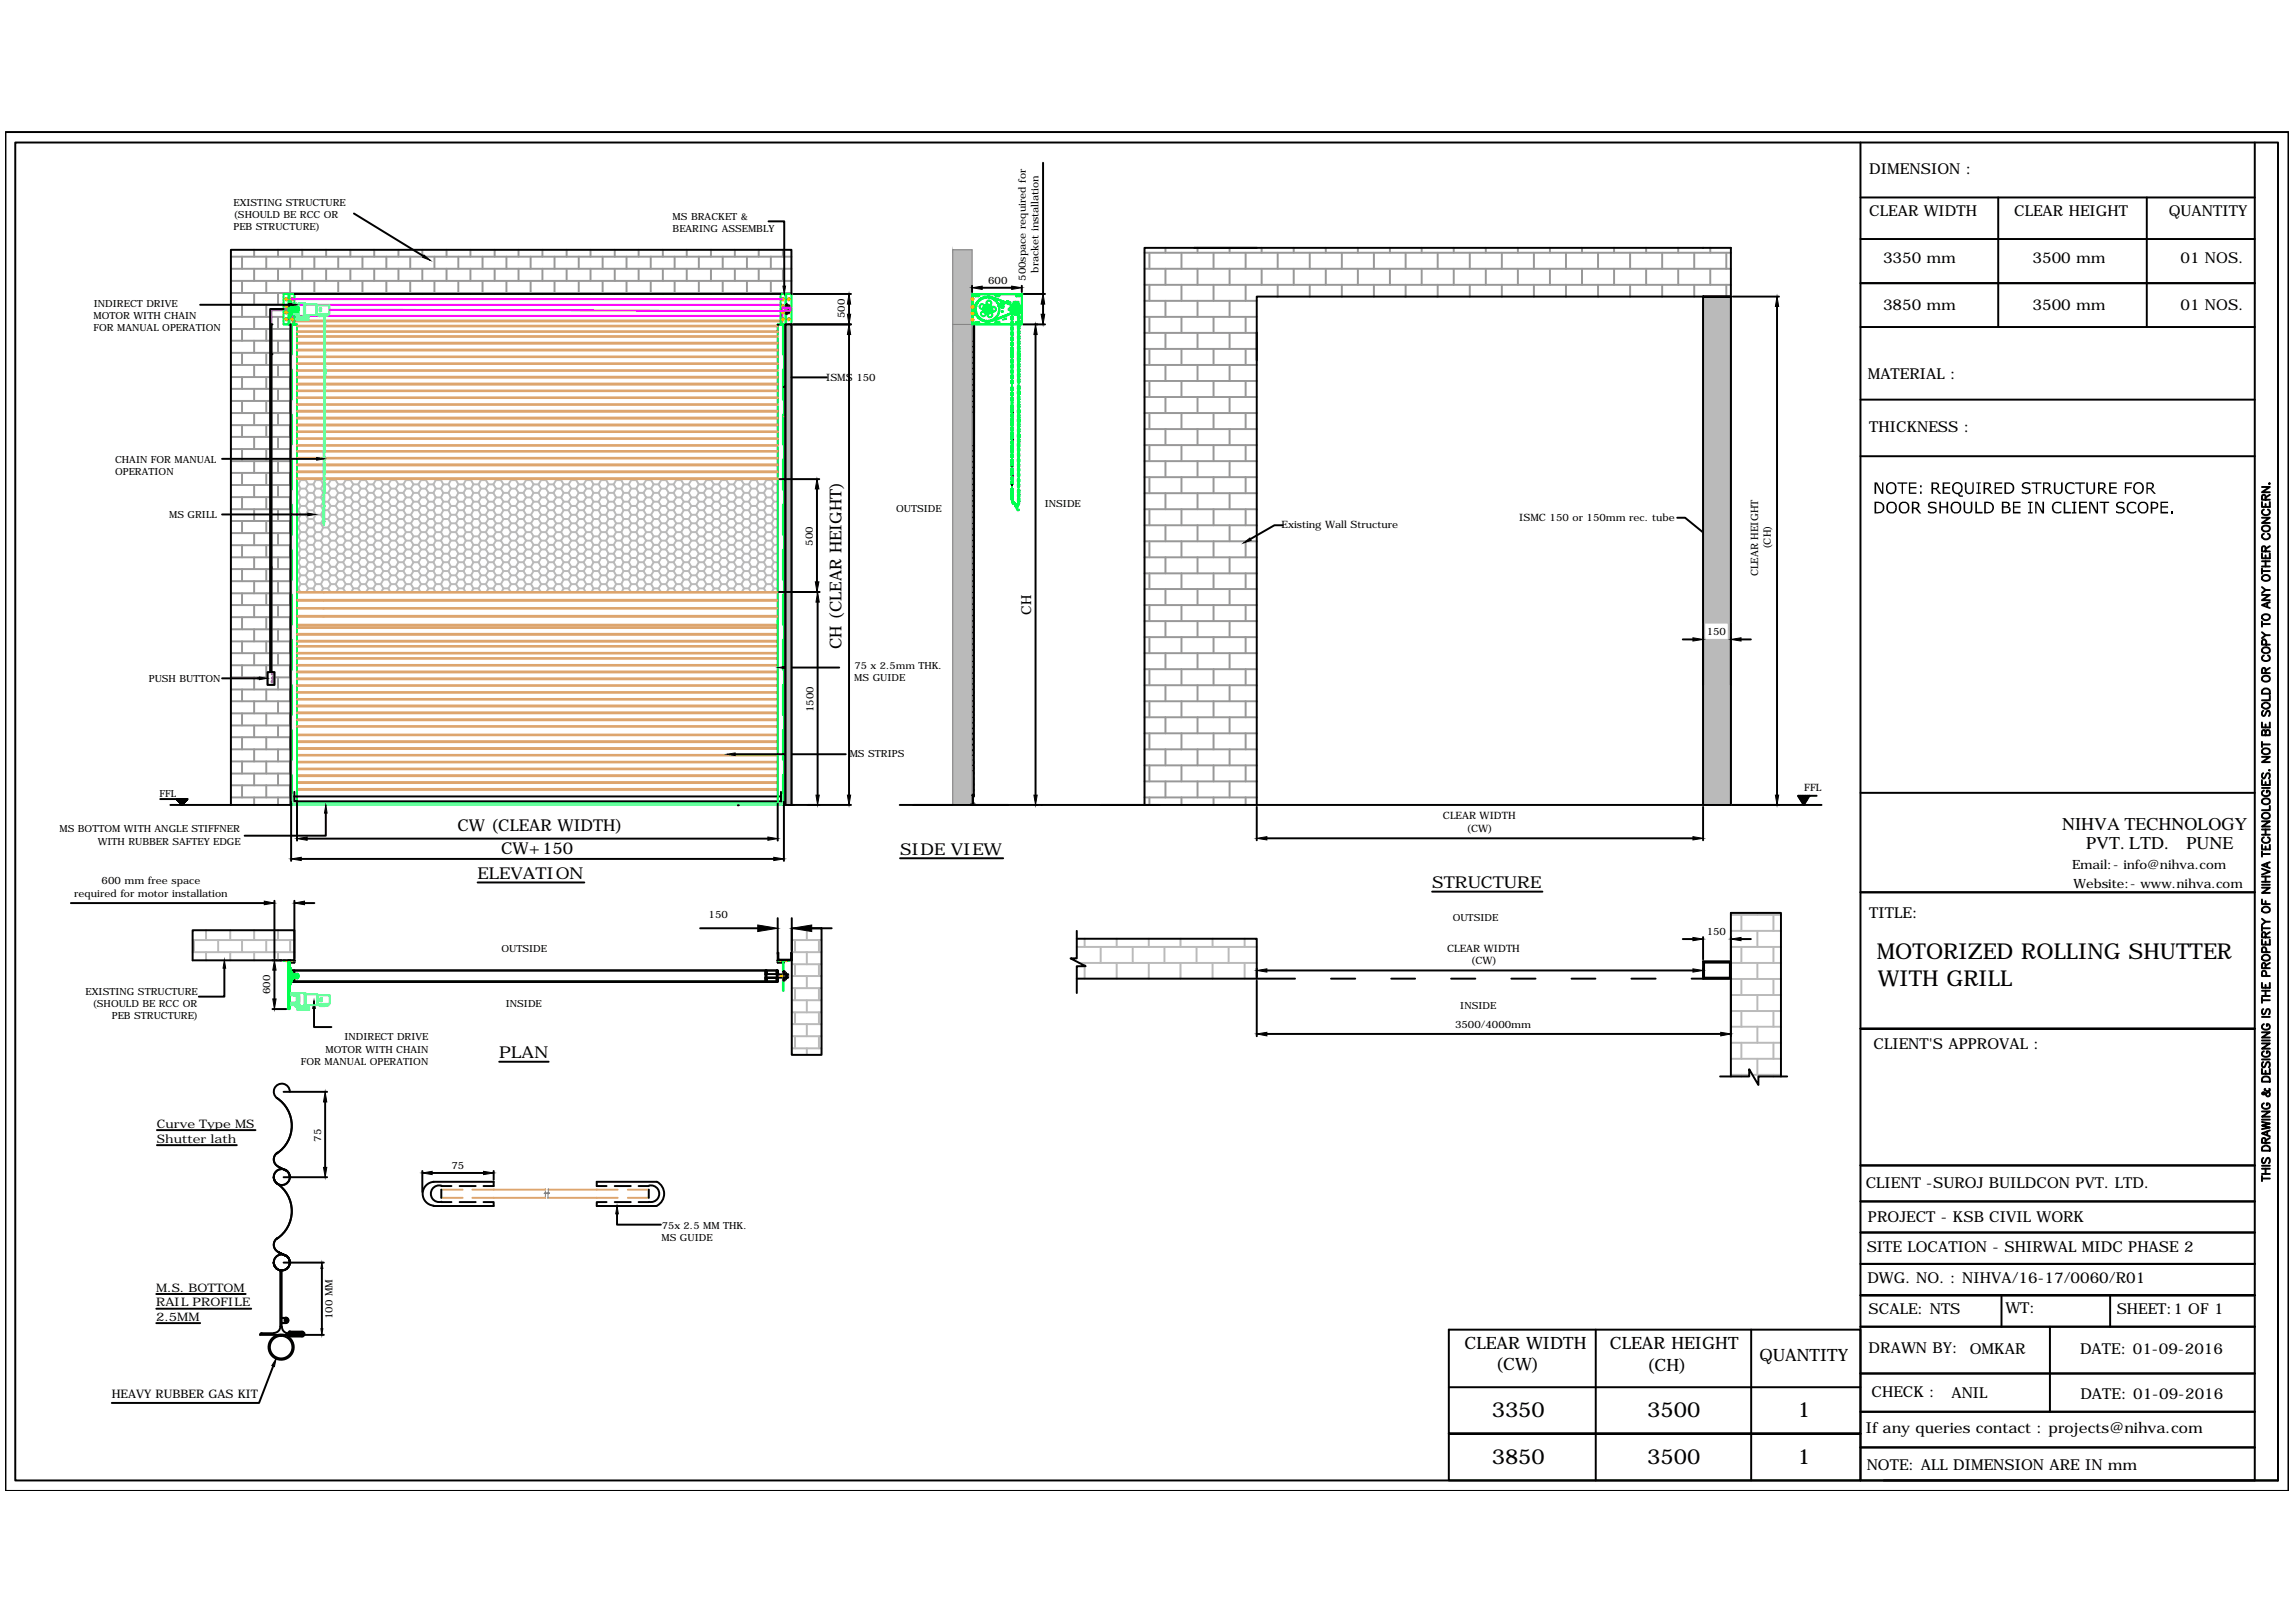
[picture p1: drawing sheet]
<svg xmlns="http://www.w3.org/2000/svg" width="297mm" height="210mm" viewBox="0 0 297 210" stroke-linecap="round" stroke-linejoin="round" font-family="sans-serif">
<defs><g id="words">
<g font-size="2.8">
<text x="242.8" y="124.1">MOTORIZED ROLLING SHUTTER</text>
<text x="242.9" y="127.6">WITH GRILL</text>
</g>
<g font-size="2.7">
<text x="193" y="183.3">3350</text>
<text x="213.1" y="183.3">3500</text>
<text x="232.6" y="183.4">1</text>
<text x="193" y="189.5">3850</text>
<text x="213.1" y="189.5">3500</text>
<text x="232.6" y="189.5">1</text>
</g>
<g font-size="2.3">
<text x="266.8" y="107.4">NIHVA TECHNOLOGY</text>
<text x="269.9" y="109.9">PVT. LTD.</text>
<text x="282.9" y="109.9">PUNE</text>
</g>
<g font-size="2.2">
<text x="189.5" y="174.6">CLEAR WIDTH</text>
<text x="193.5" y="177.3">(CW)</text>
<text x="208.3" y="174.6">CLEAR HEIGHT</text>
<text x="213" y="177.4">(CH)</text>
<text x="227.6" y="176.1">QUANTITY</text>
</g>
<g font-size="2.1">
<text x="108.9" y="84" transform="rotate(-90 108.9 84)">CH (CLEAR HEIGHT)</text>
<text x="59.2" y="107.6">CW (CLEAR WIDTH)</text>
<text x="61.8" y="113.7">ELEVATION</text>
<text x="64.8" y="110.6">CW+150</text>
<text x="116.4" y="110.6">SIDE VIEW</text>
<text x="185.3" y="114.9">STRUCTURE</text>
<text x="64.6" y="137">PLAN</text>
</g>
<g font-size="1.9">
<text x="241.8" y="22.5">DIMENSION :</text>
<text x="241.8" y="28">CLEAR WIDTH</text>
<text x="260.6" y="28">CLEAR HEIGHT</text>
<text x="280.6" y="28">QUANTITY</text>
<text x="243.6" y="34">3350 mm</text>
<text x="263" y="34">3500 mm</text>
<text x="282.1" y="34">01 NOS.</text>
<text x="243.6" y="40.1">3850 mm</text>
<text x="263" y="40.1">3500 mm</text>
<text x="282.1" y="40.1">01 NOS.</text>
<text x="241.6" y="49">MATERIAL :</text>
<text x="241.8" y="55.9">THICKNESS :</text>
<text x="241.8" y="118.8">TITLE:</text>
<text x="242.4" y="135.7">CLIENT'S APPROVAL :</text>
<text x="241.4" y="153.8">CLIENT -SUROJ BUILDCON PVT. LTD.</text>
<text x="241.7" y="158.1">PROJECT - KSB CIVIL WORK</text>
<text x="241.5" y="162.1">SITE LOCATION - SHIRWAL MIDC PHASE 2</text>
<text x="241.6" y="166.1">DWG. NO. : NIHVA/16-17/0060/R01</text>
<text x="241.8" y="170">SCALE: NTS</text>
<text x="259.4" y="169.9">WT:</text>
<text x="273.8" y="170">SHEET:1 OF 1</text>
<text x="241.8" y="175.1">DRAWN BY:</text>
<text x="254.8" y="175.2">OMKAR</text>
<text x="269.1" y="175.2">DATE: 01-09-2016</text>
<text x="241.4" y="185.5">If any queries contact : projects@nihva.com</text>
<text x="242.1" y="180.8">CHECK :</text>
<text x="252.5" y="180.9">ANIL</text>
<text x="269.1" y="181">DATE: 01-09-2016</text>
<text x="241.5" y="190.2">NOTE: ALL DIMENSION ARE IN mm</text>
</g>
<text font-size="1.8" x="133.4" y="79.5" transform="rotate(-90 133.4 79.5)">CH</text>
<g font-size="1.7">
<text x="268.1" y="112.4">Email:- info@nihva.com</text>
<text x="268.3" y="114.9">Website:- www.nihva.com</text>
</g>
<g font-size="1.5">
<text x="20.3" y="146">Curve Type MS</text>
<text x="20.3" y="147.9">Shutter lath</text>
<text x="20.2" y="167.2">M.S. BOTTOM</text>
<text x="20.2" y="169">RAIL PROFILE</text>
<text x="20.2" y="170.9">2.5MM</text>
<text x="14.5" y="180.9">HEAVY RUBBER GAS KIT</text>
</g>
<g font-size="1.3">
<text x="30.2" y="26.6">EXISTING STRUCTURE</text>
<text x="30.2" y="28.2">(SHOULD BE RCC OR</text>
<text x="30.2" y="29.8">PEB STRUCTURE)</text>
<text x="87" y="28.5">MS BRACKET &amp;</text>
<text x="87" y="30">BEARING ASSEMBLY</text>
<text x="134.4" y="35.3" transform="rotate(-90 134.4 35.3)">bracket installation</text>
<text x="12.1" y="41.3">MOTOR WITH CHAIN</text>
<text x="12.1" y="39.7">INDIRECT DRIVE</text>
<text x="109.3" y="41.2" transform="rotate(-90 109.3 41.2)">500</text>
<text x="127.8" y="36.7">600</text>
<text x="132.7" y="36.4" transform="rotate(-90 132.7 36.4)">500space required for</text>
<text x="12.1" y="42.8">FOR MANUAL OPERATION</text>
<text x="106.9" y="49.3">ISMS 150</text>
<text x="14.9" y="59.9">CHAIN FOR MANUAL</text>
<text x="14.9" y="61.5">OPERATION</text>
<text x="135.2" y="65.6">INSIDE</text>
<text x="21.9" y="67.1">MS GRILL</text>
<text x="105.1" y="70.6" transform="rotate(-90 105.1 70.6)">500</text>
<text x="115.9" y="66.3">OUTSIDE</text>
<text x="165.8" y="68.3">Existing Wall Structure</text>
<text x="196.5" y="67.5">ISMC 150 or 150mm rec. tube</text>
<text x="229.1" y="71.1" transform="rotate(-90 229.1 71.1)">(CH)</text>
<text x="227.4" y="74.6" transform="rotate(-90 227.4 74.6)">CLEAR HEIGHT</text>
<text x="220.8" y="82.2">150</text>
<text x="19.2" y="88.3">PUSH BUTTON</text>
<text x="110.5" y="88.1">MS GUIDE</text>
<text x="110.6" y="86.5">75 x 2.5mm THK.</text>
<text x="105.2" y="92.1" transform="rotate(-90 105.2 92.1)">1500</text>
<text x="109.9" y="97.9">MS STRIPS</text>
<text x="7.7" y="107.7">MS BOTTOM WITH ANGLE STIFFNER</text>
<text x="20.6" y="103.1">FFL</text>
<text x="186.7" y="106">CLEAR WIDTH</text>
<text x="189.7" y="107.7">(CW)</text>
<text x="233.4" y="102.3">FFL</text>
<text x="12.6" y="109.3">WITH RUBBER SAFTEY EDGE</text>
<text x="9.6" y="116">required for motor installation</text>
<text x="13.2" y="114.4">600 mm free space</text>
<text x="91.7" y="118.8">150</text>
<text x="187.9" y="119.2">OUTSIDE</text>
<text x="64.9" y="123.3">OUTSIDE</text>
<text x="187.2" y="123.1">CLEAR WIDTH</text>
<text x="190.3" y="124.8">(CW)</text>
<text x="220.8" y="121">150</text>
<text x="11.1" y="128.7">EXISTING STRUCTURE</text>
<text x="12" y="130.3">(SHOULD BE RCC OR</text>
<text x="14.5" y="131.9">PEB STRUCTURE)</text>
<text x="35" y="128.7" transform="rotate(-90 35 128.7)">600</text>
<text x="65.4" y="130.3">INSIDE</text>
<text x="188.9" y="130.6">INSIDE</text>
<text x="38.9" y="137.8">FOR MANUAL OPERATION</text>
<text x="42.1" y="136.2">MOTOR WITH CHAIN</text>
<text x="44.6" y="134.6">INDIRECT DRIVE</text>
<text x="188.2" y="133.1">3500/4000mm</text>
<text x="41.6" y="147.7" transform="rotate(-90 41.6 147.7)">75</text>
<text x="58.4" y="151.3">75</text>
<text x="85.6" y="160.6">MS GUIDE</text>
<text x="85.6" y="159.1">75x 2.5 MM THK.</text>
<text x="43" y="170.7" transform="rotate(-90 43 170.7)">100 MM</text>
</g>
</g></defs>
<!-- layer: 0 -->
<g fill="none" stroke="#dda56e" stroke-width=".25">
<path d="M37.9 41.6h63.3M37.9 41.5h63.3M38.4 57.7h62.2M38.4 57.6h62.2M38.4 56.8h62.2M38.4 56.7h62.2M38.4 55.9h62.2M38.4 55.8h62.2M38.4 55.1h62.2M38.4 54.9h62.2M38.4 54.2h62.2M38.4 54h62.2"/>
<path d="M38.4 53.3h62.2M38.4 53.2h62.2M38.4 52.4h62.2M38.4 52.3h62.2M38.4 51.5h62.2M38.4 50.6h62.2M38.4 50.5h62.2M38.4 49.8h62.2M38.4 49.6h62.2M38.4 48.9h62.2M38.4 48.8h62.2M38.4 48h62.2"/>
<path d="M38.4 47.9h62.2M38.4 47.1h62.2M38.4 47h62.2M38.4 46.2h62.2M38.4 46.1h62.2M38.4 45.4h62.2M38.4 45.2h62.2M38.4 44.5h62.2M38.4 44.4h62.2M38.4 43.6h62.2M38.4 43.5h62.2M38.4 51.4h62.2"/>
<path d="M38.4 43h62.2M38.4 42.9h62.2M38.4 42.2h62.2M38.4 42.1h62.2M38.4 59.3h62.2M38.4 58.4h62.2M101.4 53.9h.1M38.4 76.6h62.1M38.4 77.6h62.1M38.4 78.7h62.1M38.4 79.7h62.1M38.4 62h62.2"/>
<path d="M38.4 61.9h62.2M38.4 61.1h62.2M38.4 61h62.2M38.4 60.2h62.2M38.4 60.1h62.2M38.6 76.7h3.3M38.6 77.8h3.3M38.6 78.8h3.3M38.6 79.8h3.3M41.9 76.7h58.6M41.9 77.8h58.6M41.9 78.8h58.6"/>
<path d="M41.9 79.8h58.6M38.4 99.6h62.2M38.4 99.5h62.2M38.4 98.7h62.2M38.4 98.6h62.2M38.4 97.8h62.2M38.4 97.7h62.2M38.4 96.9h62.2M38.4 96.8h62.2M38.4 96h62.2M38.4 95.9h62.2M38.4 95.2h62.2"/>
<path d="M38.4 95.1h62.2M38.4 81h62.2M38.4 90.5h62.2M38.4 89.6h62.2M38.4 88.8h62.2M38.4 88.7h62.2M38.4 87.9h62.2M38.4 87.8h62.2M38.4 87h62.2M38.4 86.9h62.2M38.4 86.1h62.2M38.4 86h62.2"/>
<path d="M38.4 94.1h62.2M38.4 94h62.2M38.4 93.2h62.2M38.4 93.1h62.2M38.4 92.3h62.2M38.4 92.2h62.2M38.4 91.4h62.2M38.4 91.3h62.2M38.4 84.6h62.2M38.4 84.5h62.2M38.4 83.7h62.2M38.4 83.6h62.2"/>
<path d="M38.4 85.2h62.2M38.4 83h62.2M38.4 82.9h62.2M38.4 82.2h62.2M38.4 82h62.2M38.4 81.3h62.2M38.4 81.2h62.2M38.6 80.8h3.3M41.9 80.8h58.6M38.4 102.2h62.2M38.4 102.1h62.2M38.4 101.3h62.2"/>
<path d="M38.4 101.2h62.2M38.4 100.4h62.2M38.4 100.3h62.2M57.1 155h2.7M57.1 154h2.7M61.1 155h9.5M61.1 154h9.5M70.9 155h9M70.9 154h9M81.2 155h2.7M81.2 154h2.7"/>
</g>
<g fill="none" stroke="#0f0" stroke-width=".25">
<path d="M36.7 38.3v.3M36.7 38.7v.3M36.7 39.1v.3M36.7 39.5v.2M36.7 39.9v.3M36.9 38h-.2v.2M37.1 38h.2v.2M37.3 38.3v.3M37.3 38.7v.3M37.3 39.1v.3M37.3 39.5v.2M37.3 39.9v.3"/>
<path d="M37.4 39.8h1.2v.4h-1.2M37.4 39.4h.1M37.4 38.8v2.4M37.5 38v.2M37.5 38.3v.3M37.5 38.7v.3M37.5 39.1v.3M37.5 39.5v.2M37.5 39.9v.3M37.5 39l.1 1v-.9l.1 .1v1.6l-.1 .1v-.9v1.1zM37.6 38l-.2 .1v3.8l.2 .1M37.6 38.9v-.1h-.2v.8l.1 .1-.1 1.5h.2v-.1"/>
<path d="M37.7 38h-.3v4h1v23.3M37.8 39.6v.8zM37.8 39.6h-.1v.8h.1M37.8 39.7h.7v.2h-.1v-.1h-.6M37.8 38h.3v.2M38.1 38.3v.3M38.1 38.7v.3M38.1 39.1v.2M38.4 39.9h.1M38.5 39.7l.1 .2h-.2M38.5 39.9h.1M38.6 39.8v.4"/>
<path d="M101 38.3v.3M101 38.7v.3M101 39.1v.3M101 39.5v.2M101 39.9v.3M101.2 38h-.2v.2M101.3 38h.3v.2M101.6 38.3v.3M101.6 38.7v.3M101.6 39.1v.3M101.6 39.5v.2M101.6 39.9v.3"/>
<path d="M101.7 38v.2M101.7 38.3v.3M101.7 38.7v.3M101.7 39.1v.3M101.7 39.5v.2M101.7 39.9v.3M101.8 38h.2M102.1 38h.3v.2M102.4 38.3v.3M102.4 38.7v.3M102.4 39.1v.3M102.4 39.5v.2"/>
<path d="M102.4 39.9v.3M125.9 38h6.3v4h-6.3M125.9 38h-.1v4h.1M125.9 38.1h6.3M125.9 38v4M126.1 39.4a1.59 1.59 0 0 0 0 1.2M126.1 39.9h.1M126.1 39.7h.1M126.2 39.5h.1M126.2 38.2h.4M126.2 38.3h.4M126.2 38.2l-.1 .1h.1"/>
<path d="M126.3 39.9h-.2v.2h.2M126.3 39.4h.1M126.3 39.9h.1M126.3 39.7h-.1l.1 .2M126.4 39.2h.1M126.4 39.4h-.1l-.1 .1 .1 .1M126.5 39h.1M126.5 39.2l-.1-.1-.1 .2 .1 .1M126.5 39.1v.1M126.6 38.2v.1M126.6 38.8h.1M126.7 38.9h-.1l-.1 .2"/>
<path d="M126.9 38.8h-.3l.1 .1M126.9 38.6h.1M127.1 38.7l-.1-.1-.1 .2M127.1 38.6h.1M127.3 38.6l-.1-.1-.1 .1M127.3 38.5h.1M127.5 38.4h.1M127.6 38.5l-.1-.1-.1 .2M127.7 39.7v.1l.1-.1M127.7 39.7l-.2 .1v.1v.2M127.7 38.4h.1M127.8 38.5l-.1-.1v.1"/>
<path d="M127.9 39.7l.2 .2M127.9 38.5l.1-.1 .2 .2M128 38.4h.1M128 39.9v.2M128.1 38.4l1.7 .6 1.7 .8a.26 .26 0 0 1 .1 .4M128.1 38.4a1.63 1.63 0 0 0-2 1.6 1.63 1.63 0 0 0 2 1.6M128.1 38.6l.1-.1 .1 .1M128.2 38.5h.1M128.3 38.5h.1M128.4 38.7l.1-.1 .1 .2M128.4 38.6v.1M128.6 38.6h.1"/>
<path d="M128.6 38.8h.1l.1 .1M128.6 38.8h.1M128.8 38.7h.1M128.8 39l.1-.1v.2M128.8 38.2h.5M128.8 38.9v.1M128.8 38.2v.1M128.8 38.3h.5M128.9 38.7h.1M129 39.2l.1-.1v.3M129 39.1v.1M129.1 39.4h.1v.2v-.1"/>
<path d="M129.1 38.8h.1M129.2 39.7h.1v.1l-.1 .1M129.2 39.9h.1l-.1 .2M129.3 38.2v.1M129.3 39.5l.2 .1M129.3 39.9h.1M129.3 38.8h.1M129.5 38.9h.1M129.5 39.2h.1l-.1 .1zM129.5 39.6h.1M129.5 39.2l-.1 .3M129.7 39.5l-.2 .1"/>
<path d="M129.7 39h.1M129.7 39.4v.1M129.7 39.3v-.2h.2l.1 .1-.2 .2M129.8 39.5l.1 .2-.1 .1-.6-.2M129.8 39.4v.1M129.9 39.1h.1M130.2 39.2h.1M130.3 39h.2l-.1 .1zM130.3 39.3h.1M130.4 39l.4 .1M130.5 39.4h.1M130.5 39.9v.2"/>
<path d="M130.7 39.9h-.2v.2h.2M130.8 39.4h.1M131 39.5h.1M131.1 39.3v-.2h.7v.3M131.2 39.6h.1M131.2 40v.1M131.2 39.1h.1M131.2 40h.1M131.2 39.9h.1M131.3 39.9l-.1 .1M131.3 39.1v.1zM131.3 39.1h.1"/>
<path d="M131.3 39.9h.1M131.3 39.1l.1 .1zM131.4 39.7h.1M131.4 39.8l-.1 .1M131.4 39.8l.2 .1M131.4 39.8h.1M131.5 38.2h.4M131.5 38.3h.4M131.5 38.2l-.1 .1h.1M131.5 39.9h.1M131.5 39.1l.1 .1zM131.5 39.8a.23 .23 0 0 1 0 .4l-3.4 1.4"/>
<path d="M131.5 39.8l-2.2-1a2.77 2.77 0 0 0-1.9-.3 1.59 1.59 0 0 0-1.2 1.9 1.59 1.59 0 0 0 1.9 1.2M131.6 39.9v.1M131.6 39.8h.1M131.6 39.9h.1M131.6 40h.1M131.6 40v.1M131.6 39.1h.1M131.6 39.1v.1zM131.7 39.2h-.5h.5M131.9 38.2v.1M36.7 41.8v.2h.2M36.7 40.3v.2"/>
<path d="M36.7 40.7v.2M36.7 41v.3M36.7 41.4v.3M37.3 41.8v.2h-.2M37.3 40.3v.2M37.3 40.7v.2M37.3 41v.3M37.3 41.4v.3M37.4 40.6h.1M37.4 40.7h.1M37.5 40.3v.2M37.5 40.7v.2"/>
<path d="M37.5 41v.3M37.5 41.4v.3M37.5 41.8v.2M37.7 42v62.2h.7v-38.8M37.7 47.8v3.9M37.7 53.7v3.8M37.7 59.5v3.9M37.8 40.2h.6v-.1h.1v.2h-.7M37.8 40h.8h-.8M38.1 41.7v.3h-.3M38.1 40.9v.3M38.1 41.3v.3"/>
<path d="M38.4 40.1h.2l-.1 .2M38.4 40.1h.1M38.4 42h-.7v3.9M38.5 40.1h.1M100.5 42.8v.1M100.6 42h.7v3.9M101 41.8v.2h.2M101 40.3v.2M101 40.7v.2M101 41v.3M101 41.4v.3M101.3 47.8v3.9"/>
<path d="M101.3 53.7v3.8M101.3 59.5v3.9M101.4 42v62.2h-.8M101.6 40.3v.2M101.6 40.7v.2M101.6 41v.3M101.6 41.4v.3M101.6 41.8v.2M101.7 40.3v.2M101.7 40.7v.2M101.7 41v.3M101.7 41.4v.3"/>
<path d="M101.7 41.8v.2M102.4 41.8v.2h-.3M102.4 42h-1.8v23.3M102.4 40.3v.2M102.4 40.7v.2M102.4 41v.3M102.4 41.4v.3M125.9 41.9h6.3M126 40.6l.1-.1 .1 .3zM126.1 40.3h.1M126.1 40.1h.1M126.2 41.8h.4"/>
<path d="M126.2 41.7h.4M126.2 41.7h-.1l.1 .1M126.2 40.5h.1M126.3 40.7h.1M126.3 40.1l-.1 .3h.1M126.3 40.4l-.1 .1 .1 .1h.1l-.1 .2 .1 .1h.1M126.3 40.4h.1M126.4 40.8h.1M126.5 41h.1M126.5 40.9l.1 .2 .1-.1M126.6 41.2h.1M126.6 41.7v.1"/>
<path d="M126.7 41.1l-.1 .1h.3M126.8 41.3h.1M126.9 41.2v.1M126.9 41.3l.1 .1 .1-.1M127 41.4h.1M127.1 41.4l.1 .1 .1-.1M127.1 41.4h.1M127.2 41.5h.1M127.3 41.6h.1M127.4 41.5l.1 .1 .1-.1M127.5 40.1l.2 .2M127.6 41.6h.1"/>
<path d="M127.6 41.5l.1 .1 .1-.1M127.6 41.5h.1M127.7 40.3v-.1l.1 .1M127.9 41.6h.1M127.9 41.5h.1M128.1 40.1l-.2 .2M128.1 41.5l-.1 .1-.1-.1M128.1 41.6h.1M128.3 41.4v.1h-.1M128.3 41.5h.1M128.4 41.4h.1M128.6 41.4h.1"/>
<path d="M128.6 41.3l-.1 .1-.1-.1M128.6 41.2v.1M128.8 41.1l-.1 .2-.1-.1M128.8 41.4h.1M128.8 41.6h.5v.2M128.8 41.8h.4M128.8 41.6v.1v.1M128.8 41.1h.1M128.9 40.9v.2l-.1-.1M128.9 41.3h.1M129 40.9h.1M129.1 41.3h.1"/>
<path d="M129.1 40.6v.3l-.1-.1M129.2 40.4v.2h-.1M129.2 40.4h.1M129.2 40.2h.1v.2h-.1M129.3 40.1v.1M129.3 41.2h.1M129.5 41.1h.1M129.7 41h.1M129.9 40.9h.1M130 41.3l.2-.1zM130 41.3l-.3 .1M130.2 40.8h.1"/>
<path d="M130.3 40.8h.1M130.5 40.7h.1M130.8 40.6h.1M130.9 51.3v.2M131 40.5h.1M131.2 40.4h.1M131.2 40.1h.1M131.3 40.2h.1M131.3 40.1h.1M131.4 40.3h.1M131.4 40.2h.1M131.5 40.2h.1h-.2"/>
<path d="M131.5 41.8h.4M131.5 41.7h.4M131.5 41.7h-.1l.1 .1M131.5 40.2l-1.6 .7-1.8 .6M131.6 40.1h-.1M131.6 40.2h.1M131.8 51.1v.2M131.9 41.7v.1M37.7 65.3v3.9M37.7 71.1v3.9M37.7 76.9v3.9M100.6 65.4v38.4"/>
<path d="M101.3 65.3v3.9M101.3 71.1v3.9M101.3 76.9v3.9M131.8 65l.1 .1M37.7 82.8v3.9M37.7 88.6v3.9M37.7 94.5v3.8M101.3 82.8v3.9M101.3 88.6v3.9M101.3 94.5v3.8M37.7 100.3v3.8h.7M101.3 100.3v3.8h-.7"/>
<path d="M36.7 124.3h1.4v.1h-1.4zM37.3 124.4h.2v6.2h-.2zM37.3 124.4v6.2M37.5 125.3v1M37.5 126.1h1.1v.4h-1.1M37.5 125.9v.8M37.5 126.3v1.1h.1v-.1M37.5 126.3v1.1M37.6 125.3l.1 1v-.8v.1v1.4v.1v-.8v1zM37.6 125.3h-.1v1M37.8 125.9v.8zM37.8 125.9h-.1v.8h.1"/>
<path d="M37.9 126h.6v.2h-.1v-.1h-.5M37.9 126.5h.5v-.1h.1v.2h-.6M37.9 126.3h.6h-.6M38.4 126.2h.1M38.4 126.4h.1v.2M38.4 126.4h.1M38.5 126v.2h-.1M38.5 126.2h.1M38.5 126.4h.1M38.5 126.1v.5zM38.6 126.1v.4M101.3 124.4h.1v3.8h-.1z"/>
<path d="M102 124.4h-1.4v-.1h1.4v.1"/>
<circle cx="37" cy="38.7" r=".11"/>
<circle cx="37" cy="39.6" r=".11"/>
<circle cx="37.8" cy="38.7" r=".11"/>
<circle cx="101.3" cy="38.7" r=".11"/>
<circle cx="101.3" cy="39.6" r=".11"/>
<circle cx="102.1" cy="38.7" r=".11"/>
<circle cx="102.1" cy="39.6" r=".11"/>
<circle cx="126.2" cy="39.9" r=".02"/>
<circle cx="126.2" cy="39.7" r=".02"/>
<circle cx="126.2" cy="39.5" r=".02"/>
<circle cx="126.3" cy="39.3" r=".02"/>
<circle cx="126.4" cy="39.2" r=".02"/>
<circle cx="126.5" cy="39" r=".02"/>
<circle cx="126.7" cy="38.8" r=".02"/>
<circle cx="126.9" cy="38.6" r=".02"/>
<circle cx="127" cy="39.7" r=".32"/>
<circle cx="127.1" cy="38.5" r=".02"/>
<circle cx="127.3" cy="38.4" r=".02"/>
<circle cx="127.6" cy="38.4" r=".02"/>
<circle cx="127.8" cy="39.5" r=".06"/>
<circle cx="127.8" cy="38.4" r=".02"/>
<circle cx="127.9" cy="39.2" r=".32"/>
<circle cx="128" cy="38.4" r=".02"/>
<circle cx="128.2" cy="38.4" r=".02"/>
<circle cx="128.4" cy="38.5" r=".02"/>
<circle cx="128.6" cy="38.6" r=".02"/>
<circle cx="128.8" cy="38.7" r=".02"/>
<circle cx="129" cy="38.7" r=".02"/>
<circle cx="129.1" cy="38.8" r=".02"/>
<circle cx="129.3" cy="38.8" r=".02"/>
<circle cx="129.5" cy="38.9" r=".02"/>
<circle cx="129.7" cy="39.7" r=".06"/>
<circle cx="129.7" cy="39.7" r=".02"/>
<circle cx="129.8" cy="39" r=".02"/>
<circle cx="129.8" cy="39.2" r=".06"/>
<circle cx="130" cy="39.1" r=".02"/>
<circle cx="130.2" cy="39.2" r=".02"/>
<circle cx="130.4" cy="39.3" r=".02"/>
<circle cx="130.5" cy="39.3" r=".02"/>
<circle cx="130.8" cy="39.4" r=".02"/>
<circle cx="131" cy="39.5" r=".02"/>
<circle cx="131.2" cy="39.6" r=".02"/>
<circle cx="131.4" cy="39.7" r=".02"/>
<circle cx="131.6" cy="39.8" r=".02"/>
<circle cx="131.7" cy="39.9" r=".02"/>
<circle cx="131.7" cy="39.4" r=".06"/>
<circle cx="37" cy="40.4" r=".11"/>
<circle cx="37" cy="41.3" r=".11"/>
<circle cx="37.8" cy="41.3" r=".11"/>
<circle cx="101.3" cy="40.4" r=".11"/>
<circle cx="101.3" cy="41.3" r=".11"/>
<circle cx="102.1" cy="41.3" r=".11"/>
<circle cx="102.1" cy="40.4" r=".11"/>
<circle cx="126.2" cy="40.1" r=".02"/>
<circle cx="126.2" cy="40.3" r=".02"/>
<circle cx="126.2" cy="40.5" r=".02"/>
<circle cx="126.3" cy="40.7" r=".02"/>
<circle cx="126.4" cy="40.8" r=".02"/>
<circle cx="126.5" cy="41" r=".02"/>
<circle cx="126.6" cy="41.2" r=".02"/>
<circle cx="126.8" cy="41.3" r=".02"/>
<circle cx="127" cy="41.4" r=".02"/>
<circle cx="127.2" cy="41.5" r=".02"/>
<circle cx="127.2" cy="40.6" r=".32"/>
<circle cx="127.3" cy="40" r=".06"/>
<circle cx="127.3" cy="41.5" r=".02"/>
<circle cx="127.6" cy="41.6" r=".02"/>
<circle cx="127.8" cy="40.5" r=".06"/>
<circle cx="127.8" cy="40" r=".19"/>
<circle cx="127.8" cy="40" r=".61"/>
<circle cx="127.9" cy="41.6" r=".02"/>
<circle cx="128.1" cy="40.7" r=".32"/>
<circle cx="128.2" cy="41.5" r=".02"/>
<circle cx="128.2" cy="40" r=".06"/>
<circle cx="128.4" cy="41.5" r=".02"/>
<circle cx="128.5" cy="40" r=".32"/>
<circle cx="128.6" cy="41.4" r=".02"/>
<circle cx="128.8" cy="41.4" r=".02"/>
<circle cx="129" cy="41.3" r=".02"/>
<circle cx="129.1" cy="41.2" r=".02"/>
<circle cx="129.3" cy="41.2" r=".02"/>
<circle cx="129.5" cy="41.1" r=".02"/>
<circle cx="129.7" cy="40.3" r=".06"/>
<circle cx="129.7" cy="40.3" r=".02"/>
<circle cx="129.8" cy="41" r=".02"/>
<circle cx="130" cy="40.9" r=".02"/>
<circle cx="130.2" cy="40.8" r=".02"/>
<circle cx="130.4" cy="40.7" r=".02"/>
<circle cx="130.5" cy="40.6" r=".02"/>
<circle cx="130.8" cy="40" r=".06"/>
<circle cx="130.8" cy="40.6" r=".02"/>
<circle cx="131" cy="40.5" r=".02"/>
<circle cx="131.2" cy="40.4" r=".02"/>
<circle cx="131.4" cy="40" r=".06"/>
<circle cx="131.4" cy="40" r=".4"/>
<circle cx="131.4" cy="40" r=".57"/>
<circle cx="131.4" cy="40.3" r=".02"/>
<circle cx="131.4" cy="40" r=".74"/>
<circle cx="131.6" cy="40.1" r=".02"/>
<circle cx="131.7" cy="40.6" r=".06"/>
</g>
<g fill="none" stroke="#bababa" stroke-width=".25">
<path d="M38.4 62.7h.2M38.4 63.8h.2M38.4 64.9h.2M38.4 66h.2M38.4 67.2h.2M38.4 68.3h.2M38.4 69.4h.2M38.4 70.5h.2M38.4 71.7h.2M38.4 72.8h.2M38.4 73.9h.2M38.4 75h.2"/>
<path d="M38.4 76.1h.2M38.6 76.1l.2 .5M38.6 75l.3 .6M38.6 73.9l.3 .6M38.6 72.8l.3 .5M38.6 71.7l.3 .5M38.6 70.5l.3 .6M38.6 69.4l.3 .6M38.6 68.3l.3 .6M38.6 67.2l.3 .5M38.6 66l.3 .6M38.6 64.9l.3 .6"/>
<path d="M38.6 63.8l.3 .6M38.6 62.7l.3 .5M38.8 62l.1 .1M38.9 62.1h.7M38.9 63.2h.7M38.9 64.4h.7M38.9 65.5h.7M38.9 66.6h.7M38.9 67.7h.7M38.9 68.9h.7M38.9 70h.7M38.9 71.1h.7"/>
<path d="M38.9 72.2h.7M38.9 73.3h.7M38.9 74.5h.7M38.9 75.6h.7M38.9 62.1l-.3 .6M38.9 63.2l-.3 .6M38.9 64.4l-.3 .5M38.9 65.5l-.3 .5M38.9 66.6l-.3 .6M38.9 67.7l-.3 .6M38.9 68.9l-.3 .5M38.9 70l-.3 .5"/>
<path d="M38.9 71.1l-.3 .6M38.9 72.2l-.3 .6M38.9 73.3l-.3 .6M38.9 74.5l-.3 .5M38.9 75.6l-.3 .5M39.6 75.6l.3 .5M39.6 74.5l.3 .5M39.6 73.3l.3 .6M39.6 72.2l.3 .6M39.6 71.1l.3 .6M39.6 70l.3 .5M39.6 68.9l.3 .5"/>
<path d="M39.6 67.7l.3 .6M39.6 66.6l.3 .6M39.6 65.5l.3 .5M39.6 64.4l.3 .5M39.6 63.2l.3 .6M39.6 62.1l.3 .6M39.6 62v.1M39.9 62.7h.6M39.9 63.8h.6M39.9 64.9h.6M39.9 66h.6M39.9 67.2h.6"/>
<path d="M39.9 68.3h.6M39.9 69.4h.6M39.9 70.5h.6M39.9 71.7h.6M39.9 72.8h.6M39.9 73.9h.6M39.9 75h.6M39.9 76.1h.6M39.9 62.7l-.3 .5M39.9 63.8l-.3 .6M39.9 64.9l-.3 .6M39.9 66l-.3 .6"/>
<path d="M39.9 67.2l-.3 .5M39.9 68.3l-.3 .6M39.9 69.4l-.3 .6M39.9 70.5l-.3 .6M39.9 71.7l-.3 .5M39.9 72.8l-.3 .5M39.9 73.9l-.3 .6M39.9 75l-.3 .6M39.9 76.1l-.3 .5M40.5 76.1l.3 .5M40.5 75l.3 .6M40.5 73.9l.3 .6"/>
<path d="M40.5 72.8l.3 .5M40.5 71.7l.3 .5M40.5 70.5l.3 .6M40.5 69.4l.3 .6M40.5 68.3l.3 .6M40.5 67.2l.3 .5M40.5 66l.3 .6M40.5 64.9l.3 .6M40.5 63.8l.3 .6M40.5 62.7l.3 .5M40.8 62v.1M40.8 62.1h.7"/>
<path d="M40.8 63.2h.7M40.8 64.4h.7M40.8 65.5h.7M40.8 66.6h.7M40.8 67.7h.7M40.8 68.9h.7M40.8 70h.7M40.8 71.1h.7M40.8 72.2h.7M40.8 73.3h.7M40.8 74.5h.7M40.8 75.6h.7"/>
<path d="M40.8 62.1l-.3 .6M40.8 63.2l-.3 .6M40.8 64.4l-.3 .5M40.8 65.5l-.3 .5M40.8 66.6l-.3 .6M40.8 67.7l-.3 .6M40.8 68.9l-.3 .5M40.8 70l-.3 .5M40.8 71.1l-.3 .6M40.8 72.2l-.3 .6M40.8 73.3l-.3 .6M40.8 74.5l-.3 .5"/>
<path d="M40.8 75.6l-.3 .5M41.5 75.6l.3 .5M41.5 74.5l.3 .5M41.5 73.3l.3 .6M41.5 72.2l.3 .6M41.5 71.1l.3 .6M41.5 70l.3 .5M41.5 68.9l.3 .5M41.5 67.7l.3 .6M41.5 66.6l.3 .6M41.5 65.5l.3 .5M41.5 64.4l.3 .5"/>
<path d="M41.5 63.2l.3 .6M41.5 62.1l.3 .6M41.6 62l-.1 .1M41.8 62.7h.1M41.8 63.8h.1M41.8 64.9h.1M41.8 66h.1M41.8 67.2h.1M41.8 68.3h.6M41.8 69.4h.6M41.8 70.5h.6M41.8 71.7h.6"/>
<path d="M41.8 72.8h.6M41.8 73.9h.6M41.8 75h.6M41.8 76.1h.6M41.8 62.7l-.3 .5M41.8 63.8l-.3 .6M41.8 64.9l-.3 .6M41.8 66l-.3 .6M41.8 67.2l-.3 .5M41.8 68.3l-.3 .6M41.8 69.4l-.3 .6M41.8 70.5l-.3 .6"/>
<path d="M41.8 71.7l-.3 .5M41.8 72.8l-.3 .5M41.8 73.9l-.3 .6M41.8 75l-.3 .6M41.8 76.1l-.2 .5M41.9 62.7h.5M41.9 63.8h.5M41.9 64.9h.5M41.9 66h.5M41.9 67.2h.5M42.4 76.1l.3 .5M42.4 75l.4 .6"/>
<path d="M42.4 73.9l.4 .6M42.4 72.8l.4 .5M42.4 71.7l.4 .5M42.4 70.5l.4 .6M42.4 69.4l.4 .6M42.4 68.3l.4 .6M42.4 67.2l.4 .5M42.4 66l.4 .6M42.4 64.9l.4 .6M42.4 63.8l.4 .6M42.4 62.7l.4 .5M42.7 62l.1 .1"/>
<path d="M42.8 62.1h.6M42.8 63.2h.6M42.8 64.4h.6M42.8 65.5h.6M42.8 66.6h.6M42.8 67.7h.6M42.8 68.9h.6M42.8 70h.6M42.8 71.1h.6M42.8 72.2h.6M42.8 73.3h.6M42.8 74.5h.6"/>
<path d="M42.8 75.6h.6M42.8 62.1l-.4 .6M42.8 63.2l-.4 .6M42.8 64.4l-.4 .5M42.8 65.5l-.4 .5M42.8 66.6l-.4 .6M42.8 67.7l-.4 .6M42.8 68.9l-.4 .5M42.8 70l-.4 .5M42.8 71.1l-.4 .6M42.8 72.2l-.4 .6M42.8 73.3l-.4 .6"/>
<path d="M42.8 74.5l-.4 .5M42.8 75.6l-.4 .5M43.4 75.6l.4 .5M43.4 74.5l.4 .5M43.4 73.3l.4 .6M43.4 72.2l.4 .6M43.4 71.1l.4 .6M43.4 70l.4 .5M43.4 68.9l.4 .5M43.4 67.7l.4 .6M43.4 66.6l.4 .6M43.4 65.5l.4 .5"/>
<path d="M43.4 64.4l.4 .5M43.4 63.2l.4 .6M43.4 62.1l.4 .6M43.5 62l-.1 .1M43.8 62.7h.6M43.8 63.8h.6M43.8 64.9h.6M43.8 66h.6M43.8 67.2h.6M43.8 68.3h.6M43.8 69.4h.6M43.8 70.5h.6"/>
<path d="M43.8 71.7h.6M43.8 72.8h.6M43.8 73.9h.6M43.8 75h.6M43.8 76.1h.6M43.8 62.7l-.4 .5M43.8 63.8l-.4 .6M43.8 64.9l-.4 .6M43.8 66l-.4 .6M43.8 67.2l-.4 .5M43.8 68.3l-.4 .6M43.8 69.4l-.4 .6"/>
<path d="M43.8 70.5l-.4 .6M43.8 71.7l-.4 .5M43.8 72.8l-.4 .5M43.8 73.9l-.4 .6M43.8 75l-.4 .6M43.8 76.1l-.3 .5M44.4 76.1l.3 .5M44.4 75l.3 .6M44.4 73.9l.3 .6M44.4 72.8l.3 .5M44.4 71.7l.3 .5M44.4 70.5l.3 .6"/>
<path d="M44.4 69.4l.3 .6M44.4 68.3l.3 .6M44.4 67.2l.3 .5M44.4 66l.3 .6M44.4 64.9l.3 .6M44.4 63.8l.3 .6M44.4 62.7l.3 .5M44.6 62l.1 .1M44.7 62.1h.7M44.7 63.2h.7M44.7 64.4h.7M44.7 65.5h.7"/>
<path d="M44.7 66.6h.7M44.7 67.7h.7M44.7 68.9h.7M44.7 70h.7M44.7 71.1h.7M44.7 72.2h.7M44.7 73.3h.7M44.7 74.5h.7M44.7 75.6h.7M44.7 62.1l-.3 .6M44.7 63.2l-.3 .6M44.7 64.4l-.3 .5"/>
<path d="M44.7 65.5l-.3 .5M44.7 66.6l-.3 .6M44.7 67.7l-.3 .6M44.7 68.9l-.3 .5M44.7 70l-.3 .5M44.7 71.1l-.3 .6M44.7 72.2l-.3 .6M44.7 73.3l-.3 .6M44.7 74.5l-.3 .5M44.7 75.6l-.3 .5M45.4 75.6l.3 .5M45.4 74.5l.3 .5"/>
<path d="M45.4 73.3l.3 .6M45.4 72.2l.3 .6M45.4 71.1l.3 .6M45.4 70l.3 .5M45.4 68.9l.3 .5M45.4 67.7l.3 .6M45.4 66.6l.3 .6M45.4 65.5l.3 .5M45.4 64.4l.3 .5M45.4 63.2l.3 .6M45.4 62.1l.3 .6M45.5 62l-.1 .1"/>
<path d="M45.7 62.7h.6M45.7 63.8h.6M45.7 64.9h.6M45.7 66h.6M45.7 67.2h.6M45.7 68.3h.6M45.7 69.4h.6M45.7 70.5h.6M45.7 71.7h.6M45.7 72.8h.6M45.7 73.9h.6M45.7 75h.6"/>
<path d="M45.7 76.1h.6M45.7 62.7l-.3 .5M45.7 63.8l-.3 .6M45.7 64.9l-.3 .6M45.7 66l-.3 .6M45.7 67.2l-.3 .5M45.7 68.3l-.3 .6M45.7 69.4l-.3 .6M45.7 70.5l-.3 .6M45.7 71.7l-.3 .5M45.7 72.8l-.3 .5M45.7 73.9l-.3 .6"/>
<path d="M45.7 75l-.3 .6M45.7 76.1l-.2 .5M46.3 76.1l.3 .5M46.3 75l.4 .6M46.3 73.9l.4 .6M46.3 72.8l.4 .5M46.3 71.7l.4 .5M46.3 70.5l.4 .6M46.3 69.4l.4 .6M46.3 68.3l.4 .6M46.3 67.2l.4 .5M46.3 66l.4 .6"/>
<path d="M46.3 64.9l.4 .6M46.3 63.8l.4 .6M46.3 62.7l.4 .5M46.6 62l.1 .1M46.7 62.1h.6M46.7 63.2h.6M46.7 64.4h.6M46.7 65.5h.6M46.7 66.6h.6M46.7 67.7h.6M46.7 68.9h.6M46.7 70h.6"/>
<path d="M46.7 71.1h.6M46.7 72.2h.6M46.7 73.3h.6M46.7 74.5h.6M46.7 75.6h.6M46.7 62.1l-.4 .6M46.7 63.2l-.4 .6M46.7 64.4l-.4 .5M46.7 65.5l-.4 .5M46.7 66.6l-.4 .6M46.7 67.7l-.4 .6M46.7 68.9l-.4 .5"/>
<path d="M46.7 70l-.4 .5M46.7 71.1l-.4 .6M46.7 72.2l-.4 .6M46.7 73.3l-.4 .6M46.7 74.5l-.4 .5M46.7 75.6l-.4 .5M47.3 75.6l.4 .5M47.3 74.5l.4 .5M47.3 73.3l.4 .6M47.3 72.2l.4 .6M47.3 71.1l.4 .6M47.3 70l.4 .5"/>
<path d="M47.3 68.9l.4 .5M47.3 67.7l.4 .6M47.3 66.6l.4 .6M47.3 65.5l.4 .5M47.3 64.4l.4 .5M47.3 63.2l.4 .6M47.3 62.1l.4 .6M47.4 62l-.1 .1M47.7 62.7h.6M47.7 63.8h.6M47.7 64.9h.6M47.7 66h.6"/>
<path d="M47.7 67.2h.6M47.7 68.3h.6M47.7 69.4h.6M47.7 70.5h.6M47.7 71.7h.6M47.7 72.8h.6M47.7 73.9h.6M47.7 75h.6M47.7 76.1h.6M47.7 62.7l-.4 .5M47.7 63.8l-.4 .6M47.7 64.9l-.4 .6"/>
<path d="M47.7 66l-.4 .6M47.7 67.2l-.4 .5M47.7 68.3l-.4 .6M47.7 69.4l-.4 .6M47.7 70.5l-.4 .6M47.7 71.7l-.4 .5M47.7 72.8l-.4 .5M47.7 73.9l-.4 .6M47.7 75l-.4 .6M47.7 76.1l-.3 .5M48.3 76.1l.3 .5M48.3 75l.3 .6"/>
<path d="M48.3 73.9l.3 .6M48.3 72.8l.3 .5M48.3 71.7l.3 .5M48.3 70.5l.3 .6M48.3 69.4l.3 .6M48.3 68.3l.3 .6M48.3 67.2l.3 .5M48.3 66l.3 .6M48.3 64.9l.3 .6M48.3 63.8l.3 .6M48.3 62.7l.3 .5M48.5 62l.1 .1"/>
<path d="M48.6 62.1h.7M48.6 63.2h.7M48.6 64.4h.7M48.6 65.5h.7M48.6 66.6h.7M48.6 67.7h.7M48.6 68.9h.7M48.6 70h.7M48.6 71.1h.7M48.6 72.2h.7M48.6 73.3h.7M48.6 74.5h.7"/>
<path d="M48.6 75.6h.7M48.6 62.1l-.3 .6M48.6 63.2l-.3 .6M48.6 64.4l-.3 .5M48.6 65.5l-.3 .5M48.6 66.6l-.3 .6M48.6 67.7l-.3 .6M48.6 68.9l-.3 .5M48.6 70l-.3 .5M48.6 71.1l-.3 .6M48.6 72.2l-.3 .6M48.6 73.3l-.3 .6"/>
<path d="M48.6 74.5l-.3 .5M48.6 75.6l-.3 .5M49.3 75.6l.3 .5M49.3 74.5l.3 .5M49.3 73.3l.3 .6M49.3 72.2l.3 .6M49.3 71.1l.3 .6M49.3 70l.3 .5M49.3 68.9l.3 .5M49.3 67.7l.3 .6M49.3 66.6l.3 .6M49.3 65.5l.3 .5"/>
<path d="M49.3 64.4l.3 .5M49.3 63.2l.3 .6M49.3 62.1l.3 .6M49.3 62v.1M49.6 62.7h.6M49.6 63.8h.6M49.6 64.9h.6M49.6 66h.6M49.6 67.2h.6M49.6 68.3h.6M49.6 69.4h.6M49.6 70.5h.6"/>
<path d="M49.6 71.7h.6M49.6 72.8h.6M49.6 73.9h.6M49.6 75h.6M49.6 76.1h.6M49.6 62.7l-.3 .5M49.6 63.8l-.3 .6M49.6 64.9l-.3 .6M49.6 66l-.3 .6M49.6 67.2l-.3 .5M49.6 68.3l-.3 .6M49.6 69.4l-.3 .6"/>
<path d="M49.6 70.5l-.3 .6M49.6 71.7l-.3 .5M49.6 72.8l-.3 .5M49.6 73.9l-.3 .6M49.6 75l-.3 .6M49.6 76.1l-.3 .5M50.2 76.1l.3 .5M50.2 75l.4 .6M50.2 73.9l.4 .6M50.2 72.8l.4 .5M50.2 71.7l.4 .5M50.2 70.5l.4 .6"/>
<path d="M50.2 69.4l.4 .6M50.2 68.3l.4 .6M50.2 67.2l.4 .5M50.2 66l.4 .6M50.2 64.9l.4 .6M50.2 63.8l.4 .6M50.2 62.7l.4 .5M50.5 62l.1 .1M50.6 62.1h.6M50.6 63.2h.6M50.6 64.4h.6M50.6 65.5h.6"/>
<path d="M50.6 66.6h.6M50.6 67.7h.6M50.6 68.9h.6M50.6 70h.6M50.6 71.1h.6M50.6 72.2h.6M50.6 73.3h.6M50.6 74.5h.6M50.6 75.6h.6M50.6 62.1l-.4 .6M50.6 63.2l-.4 .6M50.6 64.4l-.4 .5"/>
<path d="M50.6 65.5l-.4 .5M50.6 66.6l-.4 .6M50.6 67.7l-.4 .6M50.6 68.9l-.4 .5M50.6 70l-.4 .5M50.6 71.1l-.4 .6M50.6 72.2l-.4 .6M50.6 73.3l-.4 .6M50.6 74.5l-.4 .5M50.6 75.6l-.4 .5M51.2 75.6l.3 .5M51.2 74.5l.3 .5"/>
<path d="M51.2 73.3l.3 .6M51.2 72.2l.3 .6M51.2 71.1l.3 .6M51.2 70l.3 .5M51.2 68.9l.3 .5M51.2 67.7l.3 .6M51.2 66.6l.3 .6M51.2 65.5l.3 .5M51.2 64.4l.3 .5M51.2 63.2l.3 .6M51.2 62.1l.3 .6M51.3 62l-.1 .1"/>
<path d="M51.5 62.7h.7M51.5 63.8h.7M51.5 64.9h.7M51.5 66h.7M51.5 67.2h.7M51.5 68.3h.7M51.5 69.4h.7M51.5 70.5h.7M51.5 71.7h.7M51.5 72.8h.7M51.5 73.9h.7M51.5 75h.7"/>
<path d="M51.5 76.1h.7M51.5 62.7l-.3 .5M51.5 63.8l-.3 .6M51.5 64.9l-.3 .6M51.5 66l-.3 .6M51.5 67.2l-.3 .5M51.5 68.3l-.3 .6M51.5 69.4l-.3 .6M51.5 70.5l-.3 .6M51.5 71.7l-.3 .5M51.5 72.8l-.3 .5M51.5 73.9l-.3 .6"/>
<path d="M51.5 75l-.3 .6M51.5 76.1l-.2 .5M52.2 76.1l.2 .5M52.2 75l.3 .6M52.2 73.9l.3 .6M52.2 72.8l.3 .5M52.2 71.7l.3 .5M52.2 70.5l.3 .6M52.2 69.4l.3 .6M52.2 68.3l.3 .6M52.2 67.2l.3 .5M52.2 66l.3 .6"/>
<path d="M52.2 64.9l.3 .6M52.2 63.8l.3 .6M52.2 62.7l.3 .5M52.4 62l.1 .1M52.5 62.1h.7M52.5 63.2h.7M52.5 64.4h.7M52.5 65.5h.7M52.5 66.6h.7M52.5 67.7h.7M52.5 68.9h.7M52.5 70h.7"/>
<path d="M52.5 71.1h.7M52.5 72.2h.7M52.5 73.3h.7M52.5 74.5h.7M52.5 75.6h.7M52.5 62.1l-.3 .6M52.5 63.2l-.3 .6M52.5 64.4l-.3 .5M52.5 65.5l-.3 .5M52.5 66.6l-.3 .6M52.5 67.7l-.3 .6M52.5 68.9l-.3 .5"/>
<path d="M52.5 70l-.3 .5M52.5 71.1l-.3 .6M52.5 72.2l-.3 .6M52.5 73.3l-.3 .6M52.5 74.5l-.3 .5M52.5 75.6l-.3 .5M53.2 75.6l.3 .5M53.2 74.5l.3 .5M53.2 73.3l.3 .6M53.2 72.2l.3 .6M53.2 71.1l.3 .6M53.2 70l.3 .5"/>
<path d="M53.2 68.9l.3 .5M53.2 67.7l.3 .6M53.2 66.6l.3 .6M53.2 65.5l.3 .5M53.2 64.4l.3 .5M53.2 63.2l.3 .6M53.2 62.1l.3 .6M53.2 62v.1M53.5 62.7h.6M53.5 63.8h.6M53.5 64.9h.6M53.5 66h.6"/>
<path d="M53.5 67.2h.6M53.5 68.3h.6M53.5 69.4h.6M53.5 70.5h.6M53.5 71.7h.6M53.5 72.8h.6M53.5 73.9h.6M53.5 75h.6M53.5 76.1h.6M53.5 62.7l-.3 .5M53.5 63.8l-.3 .6M53.5 64.9l-.3 .6"/>
<path d="M53.5 66l-.3 .6M53.5 67.2l-.3 .5M53.5 68.3l-.3 .6M53.5 69.4l-.3 .6M53.5 70.5l-.3 .6M53.5 71.7l-.3 .5M53.5 72.8l-.3 .5M53.5 73.9l-.3 .6M53.5 75l-.3 .6M53.5 76.1l-.3 .5M54.1 76.1l.3 .5M54.1 75l.4 .6"/>
<path d="M54.1 73.9l.4 .6M54.1 72.8l.4 .5M54.1 71.7l.4 .5M54.1 70.5l.4 .6M54.1 69.4l.4 .6M54.1 68.3l.4 .6M54.1 67.2l.4 .5M54.1 66l.4 .6M54.1 64.9l.4 .6M54.1 63.8l.4 .6M54.1 62.7l.4 .5M54.4 62l.1 .1"/>
<path d="M54.5 62.1h.6M54.5 63.2h.6M54.5 64.4h.6M54.5 65.5h.6M54.5 66.6h.6M54.5 67.7h.6M54.5 68.9h.6M54.5 70h.6M54.5 71.1h.6M54.5 72.2h.6M54.5 73.3h.6M54.5 74.5h.6"/>
<path d="M54.5 75.6h.6M54.5 62.1l-.4 .6M54.5 63.2l-.4 .6M54.5 64.4l-.4 .5M54.5 65.5l-.4 .5M54.5 66.6l-.4 .6M54.5 67.7l-.4 .6M54.5 68.9l-.4 .5M54.5 70l-.4 .5M54.5 71.1l-.4 .6M54.5 72.2l-.4 .6M54.5 73.3l-.4 .6"/>
<path d="M54.5 74.5l-.4 .5M54.5 75.6l-.4 .5M55.1 75.6l.3 .5M55.1 74.5l.3 .5M55.1 73.3l.3 .6M55.1 72.2l.3 .6M55.1 71.1l.3 .6M55.1 70l.3 .5M55.1 68.9l.3 .5M55.1 67.7l.3 .6M55.1 66.6l.3 .6M55.1 65.5l.3 .5"/>
<path d="M55.1 64.4l.3 .5M55.1 63.2l.3 .6M55.1 62.1l.3 .6M55.2 62l-.1 .1M55.4 62.7h.7M55.4 63.8h.7M55.4 64.9h.7M55.4 66h.7M55.4 67.2h.7M55.4 68.3h.7M55.4 69.4h.7M55.4 70.5h.7"/>
<path d="M55.4 71.7h.7M55.4 72.8h.7M55.4 73.9h.7M55.4 75h.7M55.4 76.1h.7M55.4 62.7l-.3 .5M55.4 63.8l-.3 .6M55.4 64.9l-.3 .6M55.4 66l-.3 .6M55.4 67.2l-.3 .5M55.4 68.3l-.3 .6M55.4 69.4l-.3 .6"/>
<path d="M55.4 70.5l-.3 .6M55.4 71.7l-.3 .5M55.4 72.8l-.3 .5M55.4 73.9l-.3 .6M55.4 75l-.3 .6M55.4 76.1l-.3 .5M56.1 76.1l.2 .5M56.1 75l.3 .6M56.1 73.9l.3 .6M56.1 72.8l.3 .5M56.1 71.7l.3 .5M56.1 70.5l.3 .6"/>
<path d="M56.1 69.4l.3 .6M56.1 68.3l.3 .6M56.1 67.2l.3 .5M56.1 66l.3 .6M56.1 64.9l.3 .6M56.1 63.8l.3 .6M56.1 62.7l.3 .5M56.3 62l.1 .1M56.4 62.1h.7M56.4 63.2h.7M56.4 64.4h.7M56.4 65.5h.7"/>
<path d="M56.4 66.6h.7M56.4 67.7h.7M56.4 68.9h.7M56.4 70h.7M56.4 71.1h.7M56.4 72.2h.7M56.4 73.3h.7M56.4 74.5h.7M56.4 75.6h.7M56.4 62.1l-.3 .6M56.4 63.2l-.3 .6M56.4 64.4l-.3 .5"/>
<path d="M56.4 65.5l-.3 .5M56.4 66.6l-.3 .6M56.4 67.7l-.3 .6M56.4 68.9l-.3 .5M56.4 70l-.3 .5M56.4 71.1l-.3 .6M56.4 72.2l-.3 .6M56.4 73.3l-.3 .6M56.4 74.5l-.3 .5M56.4 75.6l-.3 .5M57.1 75.6l.2 .5M57.1 74.5l.2 .5"/>
<path d="M57.1 73.3l.2 .6M57.1 72.2l.2 .6M57.1 71.1l.2 .6M57.1 70l.2 .5M57.1 68.9l.2 .5M57.1 67.7l.2 .6M57.1 66.6l.2 .6M57.1 65.5l.2 .5M57.1 64.4l.2 .5M57.1 63.2l.2 .6M57.1 62.1l.2 .6M57.1 62v.1"/>
<path d="M57.3 62.7h.7M57.3 63.8h.7M57.3 64.9h.7M57.3 66h.7M57.3 67.2h.7M57.3 68.3h.7M57.3 69.4h.7M57.3 70.5h.7M57.3 71.7h.7M57.3 72.8h.7M57.3 73.9h.7M57.3 75h.7"/>
<path d="M57.3 76.1h.7M57.3 62.7l-.2 .5M57.3 63.8l-.2 .6M57.3 64.9l-.2 .6M57.3 66l-.2 .6M57.3 67.2l-.2 .5M57.3 68.3l-.2 .6M57.3 69.4l-.2 .6M57.3 70.5l-.2 .6M57.3 71.7l-.2 .5M57.3 72.8l-.2 .5M57.3 73.9l-.2 .6"/>
<path d="M57.3 75l-.2 .6M57.3 76.1l-.2 .5M58 76.1l.3 .5M58 75l.3 .6M58 73.9l.3 .6M58 72.8l.3 .5M58 71.7l.3 .5M58 70.5l.3 .6M58 69.4l.3 .6M58 68.3l.3 .6M58 67.2l.3 .5M58 66l.3 .6"/>
<path d="M58 64.9l.3 .6M58 63.8l.3 .6M58 62.7l.3 .5M58.3 62v.1M58.3 62.1h.7M58.3 63.2h.7M58.3 64.4h.7M58.3 65.5h.7M58.3 66.6h.7M58.3 67.7h.7M58.3 68.9h.7M58.3 70h.7"/>
<path d="M58.3 71.1h.7M58.3 72.2h.7M58.3 73.3h.7M58.3 74.5h.7M58.3 75.6h.7M58.3 62.1l-.3 .6M58.3 63.2l-.3 .6M58.3 64.4l-.3 .5M58.3 65.5l-.3 .5M58.3 66.6l-.3 .6M58.3 67.7l-.3 .6M58.3 68.9l-.3 .5"/>
<path d="M58.3 70l-.3 .5M58.3 71.1l-.3 .6M58.3 72.2l-.3 .6M58.3 73.3l-.3 .6M58.3 74.5l-.3 .5M58.3 75.6l-.3 .5M59 75.6l.3 .5M59 74.5l.3 .5M59 73.3l.3 .6M59 72.2l.3 .6M59 71.1l.3 .6M59 70l.3 .5"/>
<path d="M59 68.9l.3 .5M59 67.7l.3 .6M59 66.6l.3 .6M59 65.5l.3 .5M59 64.4l.3 .5M59 63.2l.3 .6M59 62.1l.3 .6M59 62v.1M59.3 62.7h.7M59.3 63.8h.7M59.3 64.9h.7M59.3 66h.7"/>
<path d="M59.3 67.2h.7M59.3 68.3h.7M59.3 69.4h.7M59.3 70.5h.7M59.3 71.7h.7M59.3 72.8h.7M59.3 73.9h.7M59.3 75h.7M59.3 76.1h.7M59.3 62.7l-.3 .5M59.3 63.8l-.3 .6M59.3 64.9l-.3 .6"/>
<path d="M59.3 66l-.3 .6M59.3 67.2l-.3 .5M59.3 68.3l-.3 .6M59.3 69.4l-.3 .6M59.3 70.5l-.3 .6M59.3 71.7l-.3 .5M59.3 72.8l-.3 .5M59.3 73.9l-.3 .6M59.3 75l-.3 .6M59.3 76.1l-.3 .5M60 76.1l.2 .5M60 75l.3 .6"/>
<path d="M60 73.9l.3 .6M60 72.8l.3 .5M60 71.7l.3 .5M60 70.5l.3 .6M60 69.4l.3 .6M60 68.3l.3 .6M60 67.2l.3 .5M60 66l.3 .6M60 64.9l.3 .6M60 63.8l.3 .6M60 62.7l.3 .5M60.2 62l.1 .1"/>
<path d="M60.3 62.1h.6M60.3 63.2h.6M60.3 64.4h.6M60.3 65.5h.6M60.3 66.6h.6M60.3 67.7h.6M60.3 68.9h.6M60.3 70h.6M60.3 71.1h.6M60.3 72.2h.6M60.3 73.3h.6M60.3 74.5h.6"/>
<path d="M60.3 75.6h.6M60.3 62.1l-.3 .6M60.3 63.2l-.3 .6M60.3 64.4l-.3 .5M60.3 65.5l-.3 .5M60.3 66.6l-.3 .6M60.3 67.7l-.3 .6M60.3 68.9l-.3 .5M60.3 70l-.3 .5M60.3 71.1l-.3 .6M60.3 72.2l-.3 .6M60.3 73.3l-.3 .6"/>
<path d="M60.3 74.5l-.3 .5M60.3 75.6l-.3 .5M60.9 75.6l.3 .5M60.9 74.5l.3 .5M60.9 73.3l.3 .6M60.9 72.2l.3 .6M60.9 71.1l.3 .6M60.9 70l.3 .5M60.9 68.9l.3 .5M60.9 67.7l.3 .6M60.9 66.6l.3 .6M60.9 65.5l.3 .5"/>
<path d="M60.9 64.4l.3 .5M60.9 63.2l.3 .6M60.9 62.1l.3 .6M61 62l-.1 .1M61.2 62.7h.7M61.2 63.8h.7M61.2 64.9h.7M61.2 66h.7M61.2 67.2h.7M61.2 68.3h.7M61.2 69.4h.7M61.2 70.5h.7"/>
<path d="M61.2 71.7h.7M61.2 72.8h.7M61.2 73.9h.7M61.2 75h.7M61.2 76.1h.7M61.2 62.7l-.3 .5M61.2 63.8l-.3 .6M61.2 64.9l-.3 .6M61.2 66l-.3 .6M61.2 67.2l-.3 .5M61.2 68.3l-.3 .6M61.2 69.4l-.3 .6"/>
<path d="M61.2 70.5l-.3 .6M61.2 71.7l-.3 .5M61.2 72.8l-.3 .5M61.2 73.9l-.3 .6M61.2 75l-.3 .6M61.2 76.1l-.2 .5M61.9 76.1l.3 .5M61.9 75l.3 .6M61.9 73.9l.3 .6M61.9 72.8l.3 .5M61.9 71.7l.3 .5M61.9 70.5l.3 .6"/>
<path d="M61.9 69.4l.3 .6M61.9 68.3l.3 .6M61.9 67.2l.3 .5M61.9 66l.3 .6M61.9 64.9l.3 .6M61.9 63.8l.3 .6M61.9 62.7l.3 .5M62.1 62l.1 .1M62.2 62.1h.7M62.2 63.2h.7M62.2 64.4h.7M62.2 65.5h.7"/>
<path d="M62.2 66.6h.7M62.2 67.7h.7M62.2 68.9h.7M62.2 70h.7M62.2 71.1h.7M62.2 72.2h.7M62.2 73.3h.7M62.2 74.5h.7M62.2 75.6h.7M62.2 62.1l-.3 .6M62.2 63.2l-.3 .6M62.2 64.4l-.3 .5"/>
<path d="M62.2 65.5l-.3 .5M62.2 66.6l-.3 .6M62.2 67.7l-.3 .6M62.2 68.9l-.3 .5M62.2 70l-.3 .5M62.2 71.1l-.3 .6M62.2 72.2l-.3 .6M62.2 73.3l-.3 .6M62.2 74.5l-.3 .5M62.2 75.6l-.3 .5M62.9 75.6l.3 .5M62.9 74.5l.3 .5"/>
<path d="M62.9 73.3l.3 .6M62.9 72.2l.3 .6M62.9 71.1l.3 .6M62.9 70l.3 .5M62.9 68.9l.3 .5M62.9 67.7l.3 .6M62.9 66.6l.3 .6M62.9 65.5l.3 .5M62.9 64.4l.3 .5M62.9 63.2l.3 .6M62.9 62.1l.3 .6M62.9 62v.1"/>
<path d="M63.2 62.7h.6M63.2 63.8h.6M63.2 64.9h.6M63.2 66h.6M63.2 67.2h.6M63.2 68.3h.6M63.2 69.4h.6M63.2 70.5h.6M63.2 71.7h.6M63.2 72.8h.6M63.2 73.9h.6M63.2 75h.6"/>
<path d="M63.2 76.1h.6M63.2 62.7l-.3 .5M63.2 63.8l-.3 .6M63.2 64.9l-.3 .6M63.2 66l-.3 .6M63.2 67.2l-.3 .5M63.2 68.3l-.3 .6M63.2 69.4l-.3 .6M63.2 70.5l-.3 .6M63.2 71.7l-.3 .5M63.2 72.8l-.3 .5M63.2 73.9l-.3 .6"/>
<path d="M63.2 75l-.3 .6M63.2 76.1l-.3 .5M63.8 76.1l.3 .5M63.8 75l.4 .6M63.8 73.9l.4 .6M63.8 72.8l.4 .5M63.8 71.7l.4 .5M63.8 70.5l.4 .6M63.8 69.4l.4 .6M63.8 68.3l.4 .6M63.8 67.2l.4 .5M63.8 66l.4 .6"/>
<path d="M63.8 64.9l.4 .6M63.8 63.8l.4 .6M63.8 62.7l.4 .5M64.1 62l.1 .1M64.2 62.1h.6M64.2 63.2h.6M64.2 64.4h.6M64.2 65.5h.6M64.2 66.6h.6M64.2 67.7h.6M64.2 68.9h.6M64.2 70h.6"/>
<path d="M64.2 71.1h.6M64.2 72.2h.6M64.2 73.3h.6M64.2 74.5h.6M64.2 75.6h.6M64.2 62.1l-.4 .6M64.2 63.2l-.4 .6M64.2 64.4l-.4 .5M64.2 65.5l-.4 .5M64.2 66.6l-.4 .6M64.2 67.7l-.4 .6M64.2 68.9l-.4 .5"/>
<path d="M64.2 70l-.4 .5M64.2 71.1l-.4 .6M64.2 72.2l-.4 .6M64.2 73.3l-.4 .6M64.2 74.5l-.4 .5M64.2 75.6l-.4 .5M64.8 75.6l.3 .5M64.8 74.5l.3 .5M64.8 73.3l.3 .6M64.8 72.2l.3 .6M64.8 71.1l.3 .6M64.8 70l.3 .5"/>
<path d="M64.8 68.9l.3 .5M64.8 67.7l.3 .6M64.8 66.6l.3 .6M64.8 65.5l.3 .5M64.8 64.4l.3 .5M64.8 63.2l.3 .6M64.8 62.1l.3 .6M64.9 62l-.1 .1M65.1 62.7h.7M65.1 63.8h.7M65.1 64.9h.7M65.1 66h.7"/>
<path d="M65.1 67.2h.7M65.1 68.3h.7M65.1 69.4h.7M65.1 70.5h.7M65.1 71.7h.7M65.1 72.8h.7M65.1 73.9h.7M65.1 75h.7M65.1 76.1h.7M65.1 62.7l-.3 .5M65.1 63.8l-.3 .6M65.1 64.9l-.3 .6"/>
<path d="M65.1 66l-.3 .6M65.1 67.2l-.3 .5M65.1 68.3l-.3 .6M65.1 69.4l-.3 .6M65.1 70.5l-.3 .6M65.1 71.7l-.3 .5M65.1 72.8l-.3 .5M65.1 73.9l-.3 .6M65.1 75l-.3 .6M65.1 76.1l-.2 .5M65.8 76.1l.3 .5M65.8 75l.3 .6"/>
<path d="M65.8 73.9l.3 .6M65.8 72.8l.3 .5M65.8 71.7l.3 .5M65.8 70.5l.3 .6M65.8 69.4l.3 .6M65.8 68.3l.3 .6M65.8 67.2l.3 .5M65.8 66l.3 .6M65.8 64.9l.3 .6M65.8 63.8l.3 .6M65.8 62.7l.3 .5M66 62l.1 .1"/>
<path d="M66.1 62.1h.6M66.1 63.2h.6M66.1 64.4h.6M66.1 65.5h.6M66.1 66.6h.6M66.1 67.7h.6M66.1 68.9h.6M66.1 70h.6M66.1 71.1h.6M66.1 72.2h.6M66.1 73.3h.6M66.1 74.5h.6"/>
<path d="M66.1 75.6h.6M66.1 62.1l-.3 .6M66.1 63.2l-.3 .6M66.1 64.4l-.3 .5M66.1 65.5l-.3 .5M66.1 66.6l-.3 .6M66.1 67.7l-.3 .6M66.1 68.9l-.3 .5M66.1 70l-.3 .5M66.1 71.1l-.3 .6M66.1 72.2l-.3 .6M66.1 73.3l-.3 .6"/>
<path d="M66.1 74.5l-.3 .5M66.1 75.6l-.3 .5M66.7 75.6l.4 .5M66.7 74.5l.4 .5M66.7 73.3l.4 .6M66.7 72.2l.4 .6M66.7 71.1l.4 .6M66.7 70l.4 .5M66.7 68.9l.4 .5M66.7 67.7l.4 .6M66.7 66.6l.4 .6M66.7 65.5l.4 .5"/>
<path d="M66.7 64.4l.4 .5M66.7 63.2l.4 .6M66.7 62.1l.4 .6M66.8 62l-.1 .1M67.1 62.7h.6M67.1 63.8h.6M67.1 64.9h.6M67.1 66h.6M67.1 67.2h.6M67.1 68.3h.6M67.1 69.4h.6M67.1 70.5h.6"/>
<path d="M67.1 71.7h.6M67.1 72.8h.6M67.1 73.9h.6M67.1 75h.6M67.1 76.1h.6M67.1 62.7l-.4 .5M67.1 63.8l-.4 .6M67.1 64.9l-.4 .6M67.1 66l-.4 .6M67.1 67.2l-.4 .5M67.1 68.3l-.4 .6M67.1 69.4l-.4 .6"/>
<path d="M67.1 70.5l-.4 .6M67.1 71.7l-.4 .5M67.1 72.8l-.4 .5M67.1 73.9l-.4 .6M67.1 75l-.4 .6M67.1 76.1l-.3 .5M67.7 76.1l.3 .5M67.7 75l.4 .6M67.7 73.9l.4 .6M67.7 72.8l.4 .5M67.7 71.7l.4 .5M67.7 70.5l.4 .6"/>
<path d="M67.7 69.4l.4 .6M67.7 68.3l.4 .6M67.7 67.2l.4 .5M67.7 66l.4 .6M67.7 64.9l.4 .6M67.7 63.8l.4 .6M67.7 62.7l.4 .5M68 62l.1 .1M68.1 62.1h.6M68.1 63.2h.6M68.1 64.4h.6M68.1 65.5h.6"/>
<path d="M68.1 66.6h.6M68.1 67.7h.6M68.1 68.9h.6M68.1 70h.6M68.1 71.1h.6M68.1 72.2h.6M68.1 73.3h.6M68.1 74.5h.6M68.1 75.6h.6M68.1 62.1l-.4 .6M68.1 63.2l-.4 .6M68.1 64.4l-.4 .5"/>
<path d="M68.1 65.5l-.4 .5M68.1 66.6l-.4 .6M68.1 67.7l-.4 .6M68.1 68.9l-.4 .5M68.1 70l-.4 .5M68.1 71.1l-.4 .6M68.1 72.2l-.4 .6M68.1 73.3l-.4 .6M68.1 74.5l-.4 .5M68.1 75.6l-.4 .5M68.7 75.6l.3 .5M68.7 74.5l.3 .5"/>
<path d="M68.7 73.3l.3 .6M68.7 72.2l.3 .6M68.7 71.1l.3 .6M68.7 70l.3 .5M68.7 68.9l.3 .5M68.7 67.7l.3 .6M68.7 66.6l.3 .6M68.7 65.5l.3 .5M68.7 64.4l.3 .5M68.7 63.2l.3 .6M68.7 62.1l.3 .6M68.8 62l-.1 .1"/>
<path d="M69 62.7h.7M69 63.8h.7M69 64.9h.7M69 66h.7M69 67.2h.7M69 68.3h.7M69 69.4h.7M69 70.5h.7M69 71.7h.7M69 72.8h.7M69 73.9h.7M69 75h.7"/>
<path d="M69 76.1h.7M69 62.7l-.3 .5M69 63.8l-.3 .6M69 64.9l-.3 .6M69 66l-.3 .6M69 67.2l-.3 .5M69 68.3l-.3 .6M69 69.4l-.3 .6M69 70.5l-.3 .6M69 71.7l-.3 .5M69 72.8l-.3 .5M69 73.9l-.3 .6"/>
<path d="M69 75l-.3 .6M69 76.1l-.3 .5M69.7 76.1l.3 .5M69.7 75l.3 .6M69.7 73.9l.3 .6M69.7 72.8l.3 .5M69.7 71.7l.3 .5M69.7 70.5l.3 .6M69.7 69.4l.3 .6M69.7 68.3l.3 .6M69.7 67.2l.3 .5M69.7 66l.3 .6"/>
<path d="M69.7 64.9l.3 .6M69.7 63.8l.3 .6M69.7 62.7l.3 .5M69.9 62l.1 .1M70 62.1h.6M70 63.2h.6M70 64.4h.6M70 65.5h.6M70 66.6h.6M70 67.7h.6M70 68.9h.6M70 70h.6"/>
<path d="M70 71.1h.6M70 72.2h.6M70 73.3h.6M70 74.5h.6M70 75.6h.6M70 62.1l-.3 .6M70 63.2l-.3 .6M70 64.4l-.3 .5M70 65.5l-.3 .5M70 66.6l-.3 .6M70 67.7l-.3 .6M70 68.9l-.3 .5"/>
<path d="M70 70l-.3 .5M70 71.1l-.3 .6M70 72.2l-.3 .6M70 73.3l-.3 .6M70 74.5l-.3 .5M70 75.6l-.3 .5M70.6 75.6l.4 .5M70.6 74.5l.4 .5M70.6 73.3l.4 .6M70.6 72.2l.4 .6M70.6 71.1l.4 .6M70.6 70l.4 .5"/>
<path d="M70.6 68.9l.4 .5M70.6 67.7l.4 .6M70.6 66.6l.4 .6M70.6 65.5l.4 .5M70.6 64.4l.4 .5M70.6 63.2l.4 .6M70.6 62.1l.4 .6M70.7 62l-.1 .1M71 62.7h.6M71 63.8h.6M71 64.9h.6M71 66h.6"/>
<path d="M71 67.2h.6M71 68.3h.6M71 69.4h.6M71 70.5h.6M71 71.7h.6M71 72.8h.6M71 73.9h.6M71 75h.6M71 76.1h.6M71 62.7l-.4 .5M71 63.8l-.4 .6M71 64.9l-.4 .6"/>
<path d="M71 66l-.4 .6M71 67.2l-.4 .5M71 68.3l-.4 .6M71 69.4l-.4 .6M71 70.5l-.4 .6M71 71.7l-.4 .5M71 72.8l-.4 .5M71 73.9l-.4 .6M71 75l-.4 .6M71 76.1l-.3 .5M71.6 76.1l.3 .5M71.6 75l.4 .6"/>
<path d="M71.6 73.9l.4 .6M71.6 72.8l.4 .5M71.6 71.7l.4 .5M71.6 70.5l.4 .6M71.6 69.4l.4 .6M71.6 68.3l.4 .6M71.6 67.2l.4 .5M71.6 66l.4 .6M71.6 64.9l.4 .6M71.6 63.8l.4 .6M71.6 62.7l.4 .5M71.9 62l.1 .1"/>
<path d="M72 62.1h.6M72 63.2h.6M72 64.4h.6M72 65.5h.6M72 66.6h.6M72 67.7h.6M72 68.9h.6M72 70h.6M72 71.1h.6M72 72.2h.6M72 73.3h.6M72 74.5h.6"/>
<path d="M72 75.6h.6M72 62.1l-.4 .6M72 63.2l-.4 .6M72 64.4l-.4 .5M72 65.5l-.4 .5M72 66.6l-.4 .6M72 67.7l-.4 .6M72 68.9l-.4 .5M72 70l-.4 .5M72 71.1l-.4 .6M72 72.2l-.4 .6M72 73.3l-.4 .6"/>
<path d="M72 74.5l-.4 .5M72 75.6l-.4 .5M72.6 75.6l.3 .5M72.6 74.5l.3 .5M72.6 73.3l.3 .6M72.6 72.2l.3 .6M72.6 71.1l.3 .6M72.6 70l.3 .5M72.6 68.9l.3 .5M72.6 67.7l.3 .6M72.6 66.6l.3 .6M72.6 65.5l.3 .5"/>
<path d="M72.6 64.4l.3 .5M72.6 63.2l.3 .6M72.6 62.1l.3 .6M72.7 62l-.1 .1M72.9 62.7h.7M72.9 63.8h.7M72.9 64.9h.7M72.9 66h.7M72.9 67.2h.7M72.9 68.3h.7M72.9 69.4h.7M72.9 70.5h.7"/>
<path d="M72.9 71.7h.7M72.9 72.8h.7M72.9 73.9h.7M72.9 75h.7M72.9 76.1h.7M72.9 62.7l-.3 .5M72.9 63.8l-.3 .6M72.9 64.9l-.3 .6M72.9 66l-.3 .6M72.9 67.2l-.3 .5M72.9 68.3l-.3 .6M72.9 69.4l-.3 .6"/>
<path d="M72.9 70.5l-.3 .6M72.9 71.7l-.3 .5M72.9 72.8l-.3 .5M72.9 73.9l-.3 .6M72.9 75l-.3 .6M72.9 76.1l-.3 .5M73.6 76.1l.2 .5M73.6 75l.3 .6M73.6 73.9l.3 .6M73.6 72.8l.3 .5M73.6 71.7l.3 .5M73.6 70.5l.3 .6"/>
<path d="M73.6 69.4l.3 .6M73.6 68.3l.3 .6M73.6 67.2l.3 .5M73.6 66l.3 .6M73.6 64.9l.3 .6M73.6 63.8l.3 .6M73.6 62.7l.3 .5M73.8 62l.1 .1M73.9 62.1h.6M73.9 63.2h.6M73.9 64.4h.6M73.9 65.5h.6"/>
<path d="M73.9 66.6h.6M73.9 67.7h.6M73.9 68.9h.6M73.9 70h.6M73.9 71.1h.6M73.9 72.2h.6M73.9 73.3h.6M73.9 74.5h.6M73.9 75.6h.6M73.9 62.1l-.3 .6M73.9 63.2l-.3 .6M73.9 64.4l-.3 .5"/>
<path d="M73.9 65.5l-.3 .5M73.9 66.6l-.3 .6M73.9 67.7l-.3 .6M73.9 68.9l-.3 .5M73.9 70l-.3 .5M73.9 71.1l-.3 .6M73.9 72.2l-.3 .6M73.9 73.3l-.3 .6M73.9 74.5l-.3 .5M73.9 75.6l-.3 .5M74.5 75.6l.4 .5M74.5 74.5l.4 .5"/>
<path d="M74.5 73.3l.4 .6M74.5 72.2l.4 .6M74.5 71.1l.4 .6M74.5 70l.4 .5M74.5 68.9l.4 .5M74.5 67.7l.4 .6M74.5 66.6l.4 .6M74.5 65.5l.4 .5M74.5 64.4l.4 .5M74.5 63.2l.4 .6M74.5 62.1l.4 .6M74.6 62l-.1 .1"/>
<path d="M74.9 62.7h.6M74.9 63.8h.6M74.9 64.9h.6M74.9 66h.6M74.9 67.2h.6M74.9 68.3h.6M74.9 69.4h.6M74.9 70.5h.6M74.9 71.7h.6M74.9 72.8h.6M74.9 73.9h.6M74.9 75h.6"/>
<path d="M74.9 76.1h.6M74.9 62.7l-.4 .5M74.9 63.8l-.4 .6M74.9 64.9l-.4 .6M74.9 66l-.4 .6M74.9 67.2l-.4 .5M74.9 68.3l-.4 .6M74.9 69.4l-.4 .6M74.9 70.5l-.4 .6M74.9 71.7l-.4 .5M74.9 72.8l-.4 .5M74.9 73.9l-.4 .6"/>
<path d="M74.9 75l-.4 .6M74.9 76.1l-.3 .5M75.5 76.1l.3 .5M75.5 75l.3 .6M75.5 73.9l.3 .6M75.5 72.8l.3 .5M75.5 71.7l.3 .5M75.5 70.5l.3 .6M75.5 69.4l.3 .6M75.5 68.3l.3 .6M75.5 67.2l.3 .5M75.5 66l.3 .6"/>
<path d="M75.5 64.9l.3 .6M75.5 63.8l.3 .6M75.5 62.7l.3 .5M75.8 62v.1M75.8 62.1h.7M75.8 63.2h.7M75.8 64.4h.7M75.8 65.5h.7M75.8 66.6h.7M75.8 67.7h.7M75.8 68.9h.7M75.8 70h.7"/>
<path d="M75.8 71.1h.7M75.8 72.2h.7M75.8 73.3h.7M75.8 74.5h.7M75.8 75.6h.7M75.8 62.1l-.3 .6M75.8 63.2l-.3 .6M75.8 64.4l-.3 .5M75.8 65.5l-.3 .5M75.8 66.6l-.3 .6M75.8 67.7l-.3 .6M75.8 68.9l-.3 .5"/>
<path d="M75.8 70l-.3 .5M75.8 71.1l-.3 .6M75.8 72.2l-.3 .6M75.8 73.3l-.3 .6M75.8 74.5l-.3 .5M75.8 75.6l-.3 .5M76.5 75.6l.3 .5M76.5 74.5l.3 .5M76.5 73.3l.3 .6M76.5 72.2l.3 .6M76.5 71.1l.3 .6M76.5 70l.3 .5"/>
<path d="M76.5 68.9l.3 .5M76.5 67.7l.3 .6M76.5 66.6l.3 .6M76.5 65.5l.3 .5M76.5 64.4l.3 .5M76.5 63.2l.3 .6M76.5 62.1l.3 .6M76.6 62l-.1 .1M76.8 62.7h.7M76.8 63.8h.7M76.8 64.9h.7M76.8 66h.7"/>
<path d="M76.8 67.2h.7M76.8 68.3h.7M76.8 69.4h.7M76.8 70.5h.7M76.8 71.7h.7M76.8 72.8h.7M76.8 73.9h.7M76.8 75h.7M76.8 76.1h.7M76.8 62.7l-.3 .5M76.8 63.8l-.3 .6M76.8 64.9l-.3 .6"/>
<path d="M76.8 66l-.3 .6M76.8 67.2l-.3 .5M76.8 68.3l-.3 .6M76.8 69.4l-.3 .6M76.8 70.5l-.3 .6M76.8 71.7l-.3 .5M76.8 72.8l-.3 .5M76.8 73.9l-.3 .6M76.8 75l-.3 .6M76.8 76.1l-.3 .5M77.5 76.1l.2 .5M77.5 75l.3 .6"/>
<path d="M77.5 73.9l.3 .6M77.5 72.8l.3 .5M77.5 71.7l.3 .5M77.5 70.5l.3 .6M77.5 69.4l.3 .6M77.5 68.3l.3 .6M77.5 67.2l.3 .5M77.5 66l.3 .6M77.5 64.9l.3 .6M77.5 63.8l.3 .6M77.5 62.7l.3 .5M77.7 62l.1 .1"/>
<path d="M77.8 62.1h.6M77.8 63.2h.6M77.8 64.4h.6M77.8 65.5h.6M77.8 66.6h.6M77.8 67.7h.6M77.8 68.9h.6M77.8 70h.6M77.8 71.1h.6M77.8 72.2h.6M77.8 73.3h.6M77.8 74.5h.6"/>
<path d="M77.8 75.6h.6M77.8 62.1l-.3 .6M77.8 63.2l-.3 .6M77.8 64.4l-.3 .5M77.8 65.5l-.3 .5M77.8 66.6l-.3 .6M77.8 67.7l-.3 .6M77.8 68.9l-.3 .5M77.8 70l-.3 .5M77.8 71.1l-.3 .6M77.8 72.2l-.3 .6M77.8 73.3l-.3 .6"/>
<path d="M77.8 74.5l-.3 .5M77.8 75.6l-.3 .5M78.4 75.6l.3 .5M78.4 74.5l.3 .5M78.4 73.3l.3 .6M78.4 72.2l.3 .6M78.4 71.1l.3 .6M78.4 70l.3 .5M78.4 68.9l.3 .5M78.4 67.7l.3 .6M78.4 66.6l.3 .6M78.4 65.5l.3 .5"/>
<path d="M78.4 64.4l.3 .5M78.4 63.2l.3 .6M78.4 62.1l.3 .6M78.5 62l-.1 .1M78.7 62.7h.7M78.7 63.8h.7M78.7 64.9h.7M78.7 66h.7M78.7 67.2h.7M78.7 68.3h.7M78.7 69.4h.7M78.7 70.5h.7"/>
<path d="M78.7 71.7h.7M78.7 72.8h.7M78.7 73.9h.7M78.7 75h.7M78.7 76.1h.7M78.7 62.7l-.3 .5M78.7 63.8l-.3 .6M78.7 64.9l-.3 .6M78.7 66l-.3 .6M78.7 67.2l-.3 .5M78.7 68.3l-.3 .6M78.7 69.4l-.3 .6"/>
<path d="M78.7 70.5l-.3 .6M78.7 71.7l-.3 .5M78.7 72.8l-.3 .5M78.7 73.9l-.3 .6M78.7 75l-.3 .6M78.7 76.1l-.2 .5M79.4 76.1l.3 .5M79.4 75l.3 .6M79.4 73.9l.3 .6M79.4 72.8l.3 .5M79.4 71.7l.3 .5M79.4 70.5l.3 .6"/>
<path d="M79.4 69.4l.3 .6M79.4 68.3l.3 .6M79.4 67.2l.3 .5M79.4 66l.3 .6M79.4 64.9l.3 .6M79.4 63.8l.3 .6M79.4 62.7l.3 .5M79.7 62v.1M79.7 62.1h.7M79.7 63.2h.7M79.7 64.4h.7M79.7 65.5h.7"/>
<path d="M79.7 66.6h.7M79.7 67.7h.7M79.7 68.9h.7M79.7 70h.7M79.7 71.1h.7M79.7 72.2h.7M79.7 73.3h.7M79.7 74.5h.7M79.7 75.6h.7M79.7 62.1l-.3 .6M79.7 63.2l-.3 .6M79.7 64.4l-.3 .5"/>
<path d="M79.7 65.5l-.3 .5M79.7 66.6l-.3 .6M79.7 67.7l-.3 .6M79.7 68.9l-.3 .5M79.7 70l-.3 .5M79.7 71.1l-.3 .6M79.7 72.2l-.3 .6M79.7 73.3l-.3 .6M79.7 74.5l-.3 .5M79.7 75.6l-.3 .5M80.4 75.6l.3 .5M80.4 74.5l.3 .5"/>
<path d="M80.4 73.3l.3 .6M80.4 72.2l.3 .6M80.4 71.1l.3 .6M80.4 70l.3 .5M80.4 68.9l.3 .5M80.4 67.7l.3 .6M80.4 66.6l.3 .6M80.4 65.5l.3 .5M80.4 64.4l.3 .5M80.4 63.2l.3 .6M80.4 62.1l.3 .6M80.4 62v.1"/>
<path d="M80.7 62.7h.7M80.7 63.8h.7M80.7 64.9h.7M80.7 66h.7M80.7 67.2h.7M80.7 68.3h.7M80.7 69.4h.7M80.7 70.5h.7M80.7 71.7h.7M80.7 72.8h.7M80.7 73.9h.7M80.7 75h.7"/>
<path d="M80.7 76.1h.7M80.7 62.7l-.3 .5M80.7 63.8l-.3 .6M80.7 64.9l-.3 .6M80.7 66l-.3 .6M80.7 67.2l-.3 .5M80.7 68.3l-.3 .6M80.7 69.4l-.3 .6M80.7 70.5l-.3 .6M80.7 71.7l-.3 .5M80.7 72.8l-.3 .5M80.7 73.9l-.3 .6"/>
<path d="M80.7 75l-.3 .6M80.7 76.1l-.3 .5M81.4 76.1l.2 .5M81.4 75l.2 .6M81.4 73.9l.2 .6M81.4 72.8l.2 .5M81.4 71.7l.2 .5M81.4 70.5l.2 .6M81.4 69.4l.2 .6M81.4 68.3l.2 .6M81.4 67.2l.2 .5M81.4 66l.2 .6"/>
<path d="M81.4 64.9l.2 .6M81.4 63.8l.2 .6M81.4 62.7l.2 .5M81.6 62v.1M81.6 62.1h.7M81.6 63.2h.7M81.6 64.4h.7M81.6 65.5h.7M81.6 66.6h.7M81.6 67.7h.7M81.6 68.9h.7M81.6 70h.7"/>
<path d="M81.6 71.1h.7M81.6 72.2h.7M81.6 73.3h.7M81.6 74.5h.7M81.6 75.6h.7M81.6 62.1l-.2 .6M81.6 63.2l-.2 .6M81.6 64.4l-.2 .5M81.6 65.5l-.2 .5M81.6 66.6l-.2 .6M81.6 67.7l-.2 .6M81.6 68.9l-.2 .5"/>
<path d="M81.6 70l-.2 .5M81.6 71.1l-.2 .6M81.6 72.2l-.2 .6M81.6 73.3l-.2 .6M81.6 74.5l-.2 .5M81.6 75.6l-.2 .5M82.3 75.6l.3 .5M82.3 74.5l.3 .5M82.3 73.3l.3 .6M82.3 72.2l.3 .6M82.3 71.1l.3 .6M82.3 70l.3 .5"/>
<path d="M82.3 68.9l.3 .5M82.3 67.7l.3 .6M82.3 66.6l.3 .6M82.3 65.5l.3 .5M82.3 64.4l.3 .5M82.3 63.2l.3 .6M82.3 62.1l.3 .6M82.4 62l-.1 .1M82.6 62.7h.7M82.6 63.8h.7M82.6 64.9h.7M82.6 66h.7"/>
<path d="M82.6 67.2h.7M82.6 68.3h.7M82.6 69.4h.7M82.6 70.5h.7M82.6 71.7h.7M82.6 72.8h.7M82.6 73.9h.7M82.6 75h.7M82.6 76.1h.7M82.6 62.7l-.3 .5M82.6 63.8l-.3 .6M82.6 64.9l-.3 .6"/>
<path d="M82.6 66l-.3 .6M82.6 67.2l-.3 .5M82.6 68.3l-.3 .6M82.6 69.4l-.3 .6M82.6 70.5l-.3 .6M82.6 71.7l-.3 .5M82.6 72.8l-.3 .5M82.6 73.9l-.3 .6M82.6 75l-.3 .6M82.6 76.1l-.2 .5M83.3 76.1l.3 .5M83.3 75l.3 .6"/>
<path d="M83.3 73.9l.3 .6M83.3 72.8l.3 .5M83.3 71.7l.3 .5M83.3 70.5l.3 .6M83.3 69.4l.3 .6M83.3 68.3l.3 .6M83.3 67.2l.3 .5M83.3 66l.3 .6M83.3 64.9l.3 .6M83.3 63.8l.3 .6M83.3 62.7l.3 .5M83.5 62l.1 .1"/>
<path d="M83.6 62.1h.6M83.6 63.2h.6M83.6 64.4h.6M83.6 65.5h.6M83.6 66.6h.6M83.6 67.7h.6M83.6 68.9h.6M83.6 70h.6M83.6 71.1h.6M83.6 72.2h.6M83.6 73.3h.6M83.6 74.5h.6"/>
<path d="M83.6 75.6h.6M83.6 62.1l-.3 .6M83.6 63.2l-.3 .6M83.6 64.4l-.3 .5M83.6 65.5l-.3 .5M83.6 66.6l-.3 .6M83.6 67.7l-.3 .6M83.6 68.9l-.3 .5M83.6 70l-.3 .5M83.6 71.1l-.3 .6M83.6 72.2l-.3 .6M83.6 73.3l-.3 .6"/>
<path d="M83.6 74.5l-.3 .5M83.6 75.6l-.3 .5M84.2 75.6l.4 .5M84.2 74.5l.4 .5M84.2 73.3l.4 .6M84.2 72.2l.4 .6M84.2 71.1l.4 .6M84.2 70l.4 .5M84.2 68.9l.4 .5M84.2 67.7l.4 .6M84.2 66.6l.4 .6M84.2 65.5l.4 .5"/>
<path d="M84.2 64.4l.4 .5M84.2 63.2l.4 .6M84.2 62.1l.4 .6M84.3 62l-.1 .1M84.6 62.7h.6M84.6 63.8h.6M84.6 64.9h.6M84.6 66h.6M84.6 67.2h.6M84.6 68.3h.6M84.6 69.4h.6M84.6 70.5h.6"/>
<path d="M84.6 71.7h.6M84.6 72.8h.6M84.6 73.9h.6M84.6 75h.6M84.6 76.1h.6M84.6 62.7l-.4 .5M84.6 63.8l-.4 .6M84.6 64.9l-.4 .6M84.6 66l-.4 .6M84.6 67.2l-.4 .5M84.6 68.3l-.4 .6M84.6 69.4l-.4 .6"/>
<path d="M84.6 70.5l-.4 .6M84.6 71.7l-.4 .5M84.6 72.8l-.4 .5M84.6 73.9l-.4 .6M84.6 75l-.4 .6M84.6 76.1l-.3 .5M85.2 76.1l.3 .5M85.2 75l.3 .6M85.2 73.9l.3 .6M85.2 72.8l.3 .5M85.2 71.7l.3 .5M85.2 70.5l.3 .6"/>
<path d="M85.2 69.4l.3 .6M85.2 68.3l.3 .6M85.2 67.2l.3 .5M85.2 66l.3 .6M85.2 64.9l.3 .6M85.2 63.8l.3 .6M85.2 62.7l.3 .5M85.5 62v.1M85.5 62.1h.7M85.5 63.2h.7M85.5 64.4h.7M85.5 65.5h.7"/>
<path d="M85.5 66.6h.7M85.5 67.7h.7M85.5 68.9h.7M85.5 70h.7M85.5 71.1h.7M85.5 72.2h.7M85.5 73.3h.7M85.5 74.5h.7M85.5 75.6h.7M85.5 62.1l-.3 .6M85.5 63.2l-.3 .6M85.5 64.4l-.3 .5"/>
<path d="M85.5 65.5l-.3 .5M85.5 66.6l-.3 .6M85.5 67.7l-.3 .6M85.5 68.9l-.3 .5M85.5 70l-.3 .5M85.5 71.1l-.3 .6M85.5 72.2l-.3 .6M85.5 73.3l-.3 .6M85.5 74.5l-.3 .5M85.5 75.6l-.3 .5M86.2 75.6l.3 .5M86.2 74.5l.3 .5"/>
<path d="M86.2 73.3l.3 .6M86.2 72.2l.3 .6M86.2 71.1l.3 .6M86.2 70l.3 .5M86.2 68.9l.3 .5M86.2 67.7l.3 .6M86.2 66.6l.3 .6M86.2 65.5l.3 .5M86.2 64.4l.3 .5M86.2 63.2l.3 .6M86.2 62.1l.3 .6M86.3 62l-.1 .1"/>
<path d="M86.5 62.7h.7M86.5 63.8h.7M86.5 64.9h.7M86.5 66h.7M86.5 67.2h.7M86.5 68.3h.7M86.5 69.4h.7M86.5 70.5h.7M86.5 71.7h.7M86.5 72.8h.7M86.5 73.9h.7M86.5 75h.7"/>
<path d="M86.5 76.1h.7M86.5 62.7l-.3 .5M86.5 63.8l-.3 .6M86.5 64.9l-.3 .6M86.5 66l-.3 .6M86.5 67.2l-.3 .5M86.5 68.3l-.3 .6M86.5 69.4l-.3 .6M86.5 70.5l-.3 .6M86.5 71.7l-.3 .5M86.5 72.8l-.3 .5M86.5 73.9l-.3 .6"/>
<path d="M86.5 75l-.3 .6M86.5 76.1l-.2 .5M87.2 76.1l.2 .5M87.2 75l.3 .6M87.2 73.9l.3 .6M87.2 72.8l.3 .5M87.2 71.7l.3 .5M87.2 70.5l.3 .6M87.2 69.4l.3 .6M87.2 68.3l.3 .6M87.2 67.2l.3 .5M87.2 66l.3 .6"/>
<path d="M87.2 64.9l.3 .6M87.2 63.8l.3 .6M87.2 62.7l.3 .5M87.4 62l.1 .1M87.5 62.1h.6M87.5 63.2h.6M87.5 64.4h.6M87.5 65.5h.6M87.5 66.6h.6M87.5 67.7h.6M87.5 68.9h.6M87.5 70h.6"/>
<path d="M87.5 71.1h.6M87.5 72.2h.6M87.5 73.3h.6M87.5 74.5h.6M87.5 75.6h.6M87.5 62.1l-.3 .6M87.5 63.2l-.3 .6M87.5 64.4l-.3 .5M87.5 65.5l-.3 .5M87.5 66.6l-.3 .6M87.5 67.7l-.3 .6M87.5 68.9l-.3 .5"/>
<path d="M87.5 70l-.3 .5M87.5 71.1l-.3 .6M87.5 72.2l-.3 .6M87.5 73.3l-.3 .6M87.5 74.5l-.3 .5M87.5 75.6l-.3 .5M88.1 75.6l.4 .5M88.1 74.5l.4 .5M88.1 73.3l.4 .6M88.1 72.2l.4 .6M88.1 71.1l.4 .6M88.1 70l.4 .5"/>
<path d="M88.1 68.9l.4 .5M88.1 67.7l.4 .6M88.1 66.6l.4 .6M88.1 65.5l.4 .5M88.1 64.4l.4 .5M88.1 63.2l.4 .6M88.1 62.1l.4 .6M88.2 62l-.1 .1M88.5 62.7h.6M88.5 63.8h.6M88.5 64.9h.6M88.5 66h.6"/>
<path d="M88.5 67.2h.6M88.5 68.3h.6M88.5 69.4h.6M88.5 70.5h.6M88.5 71.7h.6M88.5 72.8h.6M88.5 73.9h.6M88.5 75h.6M88.5 76.1h.6M88.5 62.7l-.4 .5M88.5 63.8l-.4 .6M88.5 64.9l-.4 .6"/>
<path d="M88.5 66l-.4 .6M88.5 67.2l-.4 .5M88.5 68.3l-.4 .6M88.5 69.4l-.4 .6M88.5 70.5l-.4 .6M88.5 71.7l-.4 .5M88.5 72.8l-.4 .5M88.5 73.9l-.4 .6M88.5 75l-.4 .6M88.5 76.1l-.3 .5M89.1 76.1l.3 .5M89.1 75l.3 .6"/>
<path d="M89.1 73.9l.3 .6M89.1 72.8l.3 .5M89.1 71.7l.3 .5M89.1 70.5l.3 .6M89.1 69.4l.3 .6M89.1 68.3l.3 .6M89.1 67.2l.3 .5M89.1 66l.3 .6M89.1 64.9l.3 .6M89.1 63.8l.3 .6M89.1 62.7l.3 .5M89.4 62v.1"/>
<path d="M89.4 62.1h.7M89.4 63.2h.7M89.4 64.4h.7M89.4 65.5h.7M89.4 66.6h.7M89.4 67.7h.7M89.4 68.9h.7M89.4 70h.7M89.4 71.1h.7M89.4 72.2h.7M89.4 73.3h.7M89.4 74.5h.7"/>
<path d="M89.4 75.6h.7M89.4 62.1l-.3 .6M89.4 63.2l-.3 .6M89.4 64.4l-.3 .5M89.4 65.5l-.3 .5M89.4 66.6l-.3 .6M89.4 67.7l-.3 .6M89.4 68.9l-.3 .5M89.4 70l-.3 .5M89.4 71.1l-.3 .6M89.4 72.2l-.3 .6M89.4 73.3l-.3 .6"/>
<path d="M89.4 74.5l-.3 .5M89.4 75.6l-.3 .5M90.1 75.6l.3 .5M90.1 74.5l.3 .5M90.1 73.3l.3 .6M90.1 72.2l.3 .6M90.1 71.1l.3 .6M90.1 70l.3 .5M90.1 68.9l.3 .5M90.1 67.7l.3 .6M90.1 66.6l.3 .6M90.1 65.5l.3 .5"/>
<path d="M90.1 64.4l.3 .5M90.1 63.2l.3 .6M90.1 62.1l.3 .6M90.2 62l-.1 .1M90.4 62.7h.6M90.4 63.8h.6M90.4 64.9h.6M90.4 66h.6M90.4 67.2h.6M90.4 68.3h.6M90.4 69.4h.6M90.4 70.5h.6"/>
<path d="M90.4 71.7h.6M90.4 72.8h.6M90.4 73.9h.6M90.4 75h.6M90.4 76.1h.6M90.4 62.7l-.3 .5M90.4 63.8l-.3 .6M90.4 64.9l-.3 .6M90.4 66l-.3 .6M90.4 67.2l-.3 .5M90.4 68.3l-.3 .6M90.4 69.4l-.3 .6"/>
<path d="M90.4 70.5l-.3 .6M90.4 71.7l-.3 .5M90.4 72.8l-.3 .5M90.4 73.9l-.3 .6M90.4 75l-.3 .6M90.4 76.1l-.3 .5M91 76.1l.3 .5M91 75l.4 .6M91 73.9l.4 .6M91 72.8l.4 .5M91 71.7l.4 .5M91 70.5l.4 .6"/>
<path d="M91 69.4l.4 .6M91 68.3l.4 .6M91 67.2l.4 .5M91 66l.4 .6M91 64.9l.4 .6M91 63.8l.4 .6M91 62.7l.4 .5M91.3 62l.1 .1M91.4 62.1h.6M91.4 63.2h.6M91.4 64.4h.6M91.4 65.5h.6"/>
<path d="M91.4 66.6h.6M91.4 67.7h.6M91.4 68.9h.6M91.4 70h.6M91.4 71.1h.6M91.4 72.2h.6M91.4 73.3h.6M91.4 74.5h.6M91.4 75.6h.6M91.4 62.1l-.4 .6M91.4 63.2l-.4 .6M91.4 64.4l-.4 .5"/>
<path d="M91.4 65.5l-.4 .5M91.4 66.6l-.4 .6M91.4 67.7l-.4 .6M91.4 68.9l-.4 .5M91.4 70l-.4 .5M91.4 71.1l-.4 .6M91.4 72.2l-.4 .6M91.4 73.3l-.4 .6M91.4 74.5l-.4 .5M91.4 75.6l-.4 .5M92 75.6l.4 .5M92 74.5l.4 .5"/>
<path d="M92 73.3l.4 .6M92 72.2l.4 .6M92 71.1l.4 .6M92 70l.4 .5M92 68.9l.4 .5M92 67.7l.4 .6M92 66.6l.4 .6M92 65.5l.4 .5M92 64.4l.4 .5M92 63.2l.4 .6M92 62.1l.4 .6M92.1 62l-.1 .1"/>
<path d="M92.4 62.7h.6M92.4 63.8h.6M92.4 64.9h.6M92.4 66h.6M92.4 67.2h.6M92.4 68.3h.6M92.4 69.4h.6M92.4 70.5h.6M92.4 71.7h.6M92.4 72.8h.6M92.4 73.9h.6M92.4 75h.6"/>
<path d="M92.4 76.1h.6M92.4 62.7l-.4 .5M92.4 63.8l-.4 .6M92.4 64.9l-.4 .6M92.4 66l-.4 .6M92.4 67.2l-.4 .5M92.4 68.3l-.4 .6M92.4 69.4l-.4 .6M92.4 70.5l-.4 .6M92.4 71.7l-.4 .5M92.4 72.8l-.4 .5M92.4 73.9l-.4 .6"/>
<path d="M92.4 75l-.4 .6M92.4 76.1l-.3 .5M93 76.1l.2 .5M93 75l.3 .6M93 73.9l.3 .6M93 72.8l.3 .5M93 71.7l.3 .5M93 70.5l.3 .6M93 69.4l.3 .6M93 68.3l.3 .6M93 67.2l.3 .5M93 66l.3 .6"/>
<path d="M93 64.9l.3 .6M93 63.8l.3 .6M93 62.7l.3 .5M93.2 62l.1 .1M93.3 62.1h.7M93.3 63.2h.7M93.3 64.4h.7M93.3 65.5h.7M93.3 66.6h.7M93.3 67.7h.7M93.3 68.9h.7M93.3 70h.7"/>
<path d="M93.3 71.1h.7M93.3 72.2h.7M93.3 73.3h.7M93.3 74.5h.7M93.3 75.6h.7M93.3 62.1l-.3 .6M93.3 63.2l-.3 .6M93.3 64.4l-.3 .5M93.3 65.5l-.3 .5M93.3 66.6l-.3 .6M93.3 67.7l-.3 .6M93.3 68.9l-.3 .5"/>
<path d="M93.3 70l-.3 .5M93.3 71.1l-.3 .6M93.3 72.2l-.3 .6M93.3 73.3l-.3 .6M93.3 74.5l-.3 .5M93.3 75.6l-.3 .5M94 75.6l.3 .5M94 74.5l.3 .5M94 73.3l.3 .6M94 72.2l.3 .6M94 71.1l.3 .6M94 70l.3 .5"/>
<path d="M94 68.9l.3 .5M94 67.7l.3 .6M94 66.6l.3 .6M94 65.5l.3 .5M94 64.4l.3 .5M94 63.2l.3 .6M94 62.1l.3 .6M94.1 62l-.1 .1M94.3 62.7h.6M94.3 63.8h.6M94.3 64.9h.6M94.3 66h.6"/>
<path d="M94.3 67.2h.6M94.3 68.3h.6M94.3 69.4h.6M94.3 70.5h.6M94.3 71.7h.6M94.3 72.8h.6M94.3 73.9h.6M94.3 75h.6M94.3 76.1h.6M94.3 62.7l-.3 .5M94.3 63.8l-.3 .6M94.3 64.9l-.3 .6"/>
<path d="M94.3 66l-.3 .6M94.3 67.2l-.3 .5M94.3 68.3l-.3 .6M94.3 69.4l-.3 .6M94.3 70.5l-.3 .6M94.3 71.7l-.3 .5M94.3 72.8l-.3 .5M94.3 73.9l-.3 .6M94.3 75l-.3 .6M94.3 76.1l-.3 .5M94.9 76.1l.3 .5M94.9 75l.4 .6"/>
<path d="M94.9 73.9l.4 .6M94.9 72.8l.4 .5M94.9 71.7l.4 .5M94.9 70.5l.4 .6M94.9 69.4l.4 .6M94.9 68.3l.4 .6M94.9 67.2l.4 .5M94.9 66l.4 .6M94.9 64.9l.4 .6M94.9 63.8l.4 .6M94.9 62.7l.4 .5M95.2 62l.1 .1"/>
<path d="M95.3 62.1h.6M95.3 63.2h.6M95.3 64.4h.6M95.3 65.5h.6M95.3 66.6h.6M95.3 67.7h.6M95.3 68.9h.6M95.3 70h.6M95.3 71.1h.6M95.3 72.2h.6M95.3 73.3h.6M95.3 74.5h.6"/>
<path d="M95.3 75.6h.6M95.3 62.1l-.4 .6M95.3 63.2l-.4 .6M95.3 64.4l-.4 .5M95.3 65.5l-.4 .5M95.3 66.6l-.4 .6M95.3 67.7l-.4 .6M95.3 68.9l-.4 .5M95.3 70l-.4 .5M95.3 71.1l-.4 .6M95.3 72.2l-.4 .6M95.3 73.3l-.4 .6"/>
<path d="M95.3 74.5l-.4 .5M95.3 75.6l-.4 .5M95.9 75.6l.4 .5M95.9 74.5l.4 .5M95.9 73.3l.4 .6M95.9 72.2l.4 .6M95.9 71.1l.4 .6M95.9 70l.4 .5M95.9 68.9l.4 .5M95.9 67.7l.4 .6M95.9 66.6l.4 .6M95.9 65.5l.4 .5"/>
<path d="M95.9 64.4l.4 .5M95.9 63.2l.4 .6M95.9 62.1l.4 .6M96 62l-.1 .1M96.3 62.7h.6M96.3 63.8h.6M96.3 64.9h.6M96.3 66h.6M96.3 67.2h.6M96.3 68.3h.6M96.3 69.4h.6M96.3 70.5h.6"/>
<path d="M96.3 71.7h.6M96.3 72.8h.6M96.3 73.9h.6M96.3 75h.6M96.3 76.1h.6M96.3 62.7l-.4 .5M96.3 63.8l-.4 .6M96.3 64.9l-.4 .6M96.3 66l-.4 .6M96.3 67.2l-.4 .5M96.3 68.3l-.4 .6M96.3 69.4l-.4 .6"/>
<path d="M96.3 70.5l-.4 .6M96.3 71.7l-.4 .5M96.3 72.8l-.4 .5M96.3 73.9l-.4 .6M96.3 75l-.4 .6M96.3 76.1l-.3 .5M96.9 76.1l.2 .5M96.9 75l.3 .6M96.9 73.9l.3 .6M96.9 72.8l.3 .5M96.9 71.7l.3 .5M96.9 70.5l.3 .6"/>
<path d="M96.9 69.4l.3 .6M96.9 68.3l.3 .6M96.9 67.2l.3 .5M96.9 66l.3 .6M96.9 64.9l.3 .6M96.9 63.8l.3 .6M96.9 62.7l.3 .5M97.1 62l.1 .1M97.2 62.1h.7M97.2 63.2h.7M97.2 64.4h.7M97.2 65.5h.7"/>
<path d="M97.2 66.6h.7M97.2 67.7h.7M97.2 68.9h.7M97.2 70h.7M97.2 71.1h.7M97.2 72.2h.7M97.2 73.3h.7M97.2 74.5h.7M97.2 75.6h.7M97.2 62.1l-.3 .6M97.2 63.2l-.3 .6M97.2 64.4l-.3 .5"/>
<path d="M97.2 65.5l-.3 .5M97.2 66.6l-.3 .6M97.2 67.7l-.3 .6M97.2 68.9l-.3 .5M97.2 70l-.3 .5M97.2 71.1l-.3 .6M97.2 72.2l-.3 .6M97.2 73.3l-.3 .6M97.2 74.5l-.3 .5M97.2 75.6l-.3 .5M97.9 75.6l.3 .5M97.9 74.5l.3 .5"/>
<path d="M97.9 73.3l.3 .6M97.9 72.2l.3 .6M97.9 71.1l.3 .6M97.9 70l.3 .5M97.9 68.9l.3 .5M97.9 67.7l.3 .6M97.9 66.6l.3 .6M97.9 65.5l.3 .5M97.9 64.4l.3 .5M97.9 63.2l.3 .6M97.9 62.1l.3 .6M97.9 62v.1"/>
<path d="M98.2 62.7h.6M98.2 63.8h.6M98.2 64.9h.6M98.2 66h.6M98.2 67.2h.6M98.2 68.3h.6M98.2 69.4h.6M98.2 70.5h.6M98.2 71.7h.6M98.2 72.8h.6M98.2 73.9h.6M98.2 75h.6"/>
<path d="M98.2 76.1h.6M98.2 62.7l-.3 .5M98.2 63.8l-.3 .6M98.2 64.9l-.3 .6M98.2 66l-.3 .6M98.2 67.2l-.3 .5M98.2 68.3l-.3 .6M98.2 69.4l-.3 .6M98.2 70.5l-.3 .6M98.2 71.7l-.3 .5M98.2 72.8l-.3 .5M98.2 73.9l-.3 .6"/>
<path d="M98.2 75l-.3 .6M98.2 76.1l-.3 .5M98.8 76.1l.3 .5M98.8 75l.3 .6M98.8 73.9l.3 .6M98.8 72.8l.3 .5M98.8 71.7l.3 .5M98.8 70.5l.3 .6M98.8 69.4l.3 .6M98.8 68.3l.3 .6M98.8 67.2l.3 .5M98.8 66l.3 .6"/>
<path d="M98.8 64.9l.3 .6M98.8 63.8l.3 .6M98.8 62.7l.3 .5M99.1 62v.1M99.1 62.1h.7M99.1 63.2h.7M99.1 64.4h.7M99.1 65.5h.7M99.1 66.6h.7M99.1 67.7h.7M99.1 68.9h.7M99.1 70h.7"/>
<path d="M99.1 71.1h.7M99.1 72.2h.7M99.1 73.3h.7M99.1 74.5h.7M99.1 75.6h.7M99.1 62.1l-.3 .6M99.1 63.2l-.3 .6M99.1 64.4l-.3 .5M99.1 65.5l-.3 .5M99.1 66.6l-.3 .6M99.1 67.7l-.3 .6M99.1 68.9l-.3 .5"/>
<path d="M99.1 70l-.3 .5M99.1 71.1l-.3 .6M99.1 72.2l-.3 .6M99.1 73.3l-.3 .6M99.1 74.5l-.3 .5M99.1 75.6l-.3 .5M99.8 75.6l.3 .5M99.8 74.5l.3 .5M99.8 73.3l.3 .6M99.8 72.2l.3 .6M99.8 71.1l.3 .6M99.8 70l.3 .5"/>
<path d="M99.8 68.9l.3 .5M99.8 67.7l.3 .6M99.8 66.6l.3 .6M99.8 65.5l.3 .5M99.8 64.4l.3 .5M99.8 63.2l.3 .6M99.8 62.1l.3 .6M99.9 62l-.1 .1M100.1 62.7h.5M100.1 63.8h.5M100.1 64.9h.5M100.1 66h.5"/>
<path d="M100.1 67.2h.5M100.1 68.3h.5M100.1 69.4h.5M100.1 70.5h.5M100.1 71.7h.5M100.1 72.8h.5M100.1 73.9h.5M100.1 75h.5M100.1 76.1h.5M100.1 62.7l-.3 .5M100.1 63.8l-.3 .6M100.1 64.9l-.3 .6"/>
<path d="M100.1 66l-.3 .6M100.1 67.2l-.3 .5M100.1 68.3l-.3 .6M100.1 69.4l-.3 .6M100.1 70.5l-.3 .6M100.1 71.7l-.3 .5M100.1 72.8l-.3 .5M100.1 73.9l-.3 .6M100.1 75l-.3 .6M100.1 76.1l-.2 .5M223.9 118.4h6.5M225.3 118.4v2.1"/>
<path d="M227.4 118.1v.3M229.4 118.4v2.1M24.9 121.7h13.2M24.9 123.2h13.2M25.1 121.7v1.5M26.7 120.4v1.3M26.7 123.2v1.1M28.2 121.7v1.5M29.8 120.4v1.3M29.8 123.2v1.1M31.3 121.7v1.5M32.9 120.4v1.3"/>
<path d="M32.9 123.2v1.1M34.4 121.7v1.5M36 120.4v1.3M36 123.2v1.1M37.5 121.7v1.5M102.4 121.7h3.9M102.4 123.2h3.9M102.4 124.8h3.9M102.4 126.3h3.9M102.4 127.9h3.9M102.4 129.4h3.9M102.4 131h3.9"/>
<path d="M102.4 132.5h3.9M102.4 134.1h3.9M102.4 135.7h3.9M102.9 121.7v1.5M102.9 124.8v1.5M102.9 127.9v1.5M102.9 131v1.5M102.9 134.1v1.6M104.4 120.1v1.6M104.4 123.2v1.6M104.4 126.3v1.6M104.4 129.4v1.6"/>
<path d="M104.4 132.5v1.6M104.4 135.7v.8M105.9 121.7v1.5M105.9 124.8v1.5M105.9 127.9v1.5M105.9 131v1.5M105.9 134.1v1.6M139.3 122.5h23.3M139.6 124.6h23M140.3 121.5v1M140.3 124.6v.4M140.3 125v1.6"/>
<path d="M142.4 122.5v2.1M144.5 121.5v1M144.5 124.6v2M146.5 122.5v2.1M148.6 121.5v1M148.6 124.6v2M150.7 122.5v2.1M152.7 121.5v1M152.7 124.6v2M154.8 122.5v2.1M156.9 121.5v1M156.9 124.6v2"/>
<path d="M158.9 122.5v2.1M161 121.5v1M161 124.6v2M223.9 120.5h6.5M223.9 122.5h6.5M223.9 124.6h6.5M223.9 126.7h6.5M223.9 128.8h6.5M223.9 130.8h6.5M223.9 132.9h6.5M223.9 134.9h6.5M223.9 137h6.5"/>
<path d="M223.9 139.1h2.4M225.3 122.5v2.1M225.3 126.7v2.1M225.3 130.8v2.1M225.3 134.9v2.1M225.3 139.1v.2M226.7 139.1h3.7M227.4 120.5v2M227.4 124.6v2.1M227.4 128.8v2M227.4 132.9v2M227.4 137v2.1"/>
<path d="M229.4 122.5v2.1M229.4 126.7v2.1M229.4 130.8v2.1M229.4 134.9v2.1M229.4 139.1v.2"/>
</g>
<path d="M37.9 41.5v.5h-1.2M101.2 40.8v1.2h1.2" fill="none" stroke="#b88a5c" stroke-width=".25"/>
<path d="M37.7 39.4h63.5v1.5h-63.5zM37.8 38.7h63.3M37.8 39.4v1.5M101.1 39.4v1.5M101.2 39.8h1.1v.4h-1.1M42.6 40.1l58.7 .1M101.2 40.4h-.1" fill="none" stroke="#f0f" stroke-width=".25"/>
<path d="M101.1 39.9h.1" fill="none" stroke="#b85c8a" stroke-width=".25"/>
<g fill="none" stroke="#000" stroke-width=".25">
<path d="M.7 17.1h295.4v175.8h-295.4zM2 18.4h292.7v173.2h-292.7zM240.7 18.4v173.2h51v-173.2M25.9 39.4h11.5M36.7 40h-1.7v47h-.4v1.6h.9v-1.6h-.4v-45M37.5 39.8h.4M38.1 38h62.9M45.8 27.6l9 5.5M99.4 28.6h2.1v8.4M101.7 39.4h.1v1.2h-.1zM101.7 39.8h.4M101.7 39.5h.1"/>
<path d="M101.7 39.7h.1M101.8 39.7h.3v.6h-.3M101.8 39.6h.3v.9h-.3M102.4 38v-5.7h-72.5v71.9M102.6 38h7.5M109.8 39.4v1.3M125.8 37v.8M127.1 37.2h3.8M132.2 37v.8M132.4 38h2.8M134.9 21.1v16.9M134.9 39.4v1.3"/>
<path d="M154.5 32.1h8.1M220.3 38.4h-57.7v65.8M220.3 38.4v65.8h3.6v-65.8h-3.6h3.6M220.3 38.4v65.8M224.2 38.4h6M229.9 39.7v63.2M240.7 25.6h51M240.7 36.6h51M240.7 30.9h51M258.5 25.6v16.7M277.7 25.6v16.7M28.7 59.4h12.3"/>
<path d="M35.1 42h.1M35.1 45.8h.1M37.6 42v62.2M100.6 42h.1M101.4 50.1h.1M101.6 42h.8v62.2h-.8zM101.6 42v62.2M101.7 42h8.4M101.7 40.4h.1M101.7 40.5h.1M101.7 40.2h.4M102.1 40h.1"/>
<path d="M102.4 42v62.2M102.4 48.8h4.6M109.8 43.3v59.6M130.9 53.4h.1M130.9 56.9h.1M130.9 58.9h.1M130.9 54.6h.1M130.9 55.1h.1M130.9 58.1h.1M132.4 42h2.8M134 43.3v59.6M162.6 43v3.6"/>
<path d="M240.7 51.7h51M240.7 59h51M240.7 42.3h51M28.7 66.6h11.1M35.1 73.3v.3M100.8 76.6h5.2M100.9 62h5.1M105.7 63.3v12M105.8 77.9v25M130.9 61.6h.1M130.9 60.4v.1M130.9 62.7v.1"/>
<path d="M165.9 68h-1l-3.1 1.8M217 67h1l3.2 2.6M292.6 77h1.1l-1.1 .7h1.1M292.6 71.6v.6h1.1v-.6M292.6 67h1.1l-1.1 .7h1.1M292.6 65v.6h1.1v-.6M292.6 63h1.1l-1.1 .7h1.1M292.6 73.6v.6M292.6 76l.5 .4M292.6 73.9h1.1M292.6 73.3h1.1M292.6 72.6h1.1"/>
<path d="M292.7 79.7a.64 .64 0 0 1 1 0 .49 .49 0 0 1-.6 .6 .49 .49 0 0 1-.4-.6zM292.7 74.6a.51 .51 0 0 1 .6-.2 .51 .51 0 0 1 .3 .6 .64 .64 0 0 1-1-.1zM292.7 68.2a.61 .61 0 0 1 1 .1 .49 .49 0 0 1-.6 .5 .49 .49 0 0 1-.4-.6zM292.9 69.1a.37 .37 0 0 0-.3 .4 .37 .37 0 0 0 .4 .3h.3a.37 .37 0 0 0 .4-.3 .37 .37 0 0 0-.3-.4M292.9 65.9a.37 .37 0 0 0-.3 .5 .37 .37 0 0 0 .4 .3h.3a.37 .37 0 0 0 .4-.3 .37 .37 0 0 0-.3-.5M293.1 71.4v-.6l-.2-.1h-.2l-.1 .7h1.1M293.1 64.7v-.6l-.2-.1-.2 .1-.1 .6h1.1M293.1 65.2v.4M293.1 71.9v.3M293.1 72.6v.7M293.3 78v.5M293.6 62.5v.1z"/>
<path d="M293.7 77.9l-1.1 .4 1.1 .4M293.7 76.4h-.6l-.5 .3M293.7 70.7l-.6 .3M293.7 64l-.6 .4M28.7 87.8h4.9M33.3 87.8h.1M95.1 97.6h14.3M101.8 86.4h6.8M217.7 82.7h1.3M225.2 82.7h1.3M292.6 97.9h1.1l-1.1 .7h1.1M292.6 93.5v.6h1.1v-.6"/>
<path d="M292.6 80.4v.7M292.6 96v.7M292.6 96.3h1.1M292.6 81.8l.5 .4M292.6 80.8h1.1M292.7 97.1a.51 .51 0 0 1 .6-.3 .51 .51 0 0 1 .3 .6 .64 .64 0 0 1-1 0zM292.7 91.1a.53 .53 0 0 1 .6-.2 .53 .53 0 0 1 .4 .5 .51 .51 0 0 1-.7 .3 .51 .51 0 0 1-.3-.6zM292.7 89.3a.56 .56 0 0 1 1 .1v.4h-1.1zM292.7 87.7a.51 .51 0 0 1 .6-.3 .51 .51 0 0 1 .3 .6 .61 .61 0 0 1-1-.1zM292.7 84a.51 .51 0 0 1 .6-.2 .51 .51 0 0 1 .3 .6 .64 .64 0 0 1-1-.1zM292.8 92a.41 .41 0 0 0 0 .7l.2-.1 .4-.6h.1l.2 .2-.2 .5M292.9 84.8a.37 .37 0 0 0-.3 .4 .37 .37 0 0 0 .4 .3h.3a.37 .37 0 0 0 .4-.3 .37 .37 0 0 0-.3-.4"/>
<path d="M293.1 94.7l.2-.2h.3l.1 .2v.5h-1.1l.1-.7h.2l.2 .1v.6M293.1 87.1l-.1-.6h-.3l-.1 .6h1.1M293.1 93.8v.3M293.2 83.4v-.4l-.2-.3h-.2l-.2 .3v.4h1.1M293.6 99.6v.1zM293.7 90v.6h-1.1M293.7 82.2h-.6l-.5 .4M293.7 86.4l-.6 .4M9.2 116.9h25M20.7 103.4h3.5M22 104.2h15.7M22.9 103.4h.1"/>
<path d="M22.9 103.4v.1zM23 103.5v-.1v.1M23 103.4v.2l.1-.2-.1 .2M23.1 103.6v-.2v.3M23.1 103.7l.1-.3-.1 .3M23.1 103.4v.3zM23.1 103.7l.1-.3-.1 .3 .2-.3-.1 .4 .1-.4-.1 .4M23.3 103.9l.2-.5-.2 .5M23.3 104l.2-.6-.1 .6 .2-.6-.2 .6M23.4 103.4l-.1 .5 .1-.5-.1 .5 .1-.5-.1 .5 .1-.5-.1 .5v-.5l-.1 .4M23.4 104l.3-.6-.3 .7M23.5 104.1l.2-.7-.2 .8"/>
<path d="M23.6 103.4l-.2 .6zM23.6 104.1l.2-.7-.2 .8M23.7 103.4l-.2 .7zM23.7 104.1l.1-.7-.1 .7M23.7 104l.2-.6-.2 .6M23.8 103.4l-.2 .7M23.8 103.9l.1-.5-.2 .6M23.8 103.4l-.1 .6zM23.8 103.8l.1-.4-.1 .5M23.9 103.4v.4zM23.9 103.7l.1-.3-.1 .4M23.9 103.7l.1-.3-.1 .3"/>
<path d="M24 103.7l.1-.3-.1 .3M24.1 103.4l-.1 .2zM24.1 103.6v-.2v.2M24.2 103.4l-.1 .1M24.2 103.4v.1M24.2 103.4l-.7 .8-.6-.8M35.5 116.6v7.4M37.6 104.1h.1M37.7 103.8v7.6M38 103.1h63M38.1 102.5v1.2h63M38.1 116.6v7.4"/>
<path d="M38.4 103.9v4.9M39 111.2h61.1M39.4 116.9h1.3M39.7 108.5h59.6M42.1 105.2v2.9h-10.4M61.8 114.2h13.8M95.4 104.2h.1M100.6 118.8v5.8h.8v-.3M100.6 103.9v4.9M101 102.5v1.2M101.4 104.2h8.7M101.4 103.8v7.6"/>
<path d="M102.4 118.8v4.2M116.4 104.2h119.3M116.4 111.1h13.4M125.8 103v-.2h.2l-.1 .3M125.8 103.2v1M125.8 104.1l-.2 .1M125.9 103.9v.2l.3 .1M125.9 103.2v1M126 102.9h-.1v.1M126 102.9l-.1 .2M148.1 104.2v-72.1h75.8v72.1M162.6 104.4v4.3"/>
<path d="M163.9 108.5h55.1M185.3 115.4h14.2M220.3 104.4v4.3M232.7 103h-.1M232.9 103l-.2 .2M233.2 103l-.4 .3M233.4 103l-.5 .4M233.5 104l-.1 .1M233.6 103l-.6 .6M233.8 103.4l-.6 .6M233.8 103l-.7 .7M234 103l-.8 .9"/>
<path d="M234.1 103l-.7 1.2-.8-1.2h2.4M240.7 115.5h51M240.7 102.6h51M292.6 116.4v.6h1.1M292.6 114.9h1.1l-1.1 .7h1.1M292.6 112.4l1.1 .4-1.1 .4M292.6 109.3v.6h1.1v-.6M292.6 106.3h1.1l-1.1 .7h1.1M292.6 101v.6h1.1v-.6M292.6 110.2v.7M292.6 119.8v.7M292.6 118.9l.5 .4"/>
<path d="M292.6 114.5h1.1M292.6 114.1h1.1M292.6 113.4h1.1M292.6 110.5h1.1M292.6 108h1.1M292.6 107.3h1.1M292.6 102h1.1M292.7 117.5a.51 .51 0 0 1 .6-.2 .51 .51 0 0 1 .3 .6 .64 .64 0 0 1-1-.1zM292.7 105.4a.51 .51 0 0 1 .6-.2 .51 .51 0 0 1 .3 .6 .61 .61 0 0 1-1-.2zM292.7 103.5a.61 .61 0 0 1 1 .1 .51 .51 0 0 1-.6 .5 .51 .51 0 0 1-.5-.5zM292.8 100.1a.37 .37 0 0 0-.2 .3 .37 .37 0 0 0 .3 .3l.5-.6h.1l.2 .2-.2 .4M292.9 108.4a.37 .37 0 0 0-.3 .4 .37 .37 0 0 0 .4 .3h.3a.37 .37 0 0 0 .4-.3 .37 .37 0 0 0-.3-.4"/>
<path d="M292.9 102.3a.37 .37 0 0 0-.3 .4 .37 .37 0 0 0 .4 .3h.3a.36 .36 0 0 0 .4-.3 .36 .36 0 0 0-.4-.4v.3M293.1 101.2v.4M293.1 107.3v.7M293.1 109.5v.4M293.1 113.4v.7M293.1 116.6v.4M293.3 111.7v.5M293.7 119.3h-.6l-.5 .4M293.7 111.6l-1.1 .4 1.1 .3M293.7 104.3v.5h-1.1M29 125.3v3.7h-3.3M35.2 124.3h1.2"/>
<path d="M35.2 130.6h1.8M35.5 125.5v3.8M36.7 124.3h1.4v.1M37.3 124.3h.8v.3h-.8zM37.9 125.6h62.7v1.4M37.9 125.6v1.4h62.7h-62.7M37.9 125.6h62.7M37.9 126.1h.1M38 124.3h-13.1v-3.9h13.2v3.9M38 125.6v.4M38 126.6v.4M38.1 125.6v.4"/>
<path d="M38.1 126.6v.4M38.1 124.3h-.7v.2h.7M40.6 130.5v2.4h2.3M64.6 137.4h6.4M90.6 120.1h7.4M99 125.6h.1M99 125.6v1.4l.2-.1-.1 .1h.1v-1.4l-.2 .1 .2-.1M99 125.9l.2-.1-.2 .2M99 126.5h.1M99 126.6l.1-.1-.1 .1M99 126.5h1.5M99.1 125.6l-.1 .1"/>
<path d="M99.1 126.5l-.1 .1M99.2 125.7l-.2 .1M99.2 125.8h-.2M99.2 125.9l-.2 .2h.2h-.1l.1-.1M99.2 126.6l-.2 .1 .2-.1M99.2 126.7l-.2 .1M99.2 126.8l-.2 .1M99.2 126.9h-.2M99.2 126.1h1.4M100.5 126l.1-.1-.1 .2M100.5 126.7l.1-.1-.1 .2M100.5 125.6v1.4l.1-.1-.1 .1"/>
<path d="M100.5 126.1h1.5v.4h-2.9M100.5 126.6h.1M100.5 125.6h.1M100.6 125.6l-.1 .1M100.6 125.6l-.1 .2M100.6 125.7l-.1 .2 .1-.1M100.6 125.9h-.1M100.6 126v.1M100.6 126.1h.1M100.6 126.6l-.1 .1 .1-.1-1.4-.1-.2 .1M100.6 126.7l-.1 .2 .1-.1M100.6 126.9h-.1"/>
<path d="M100.6 124.3h.7v.2h-.7M100.6 123.3h.1v.8M100.7 124.1l1.6 .1M101.4 125.7h.1v1.2h-.1zM101.4 126.5h.4M101.4 125.8h.1M101.4 125.9h.1M101.4 126.7h.1M101.4 126.8h.1M101.5 126.1h.3v.5h-.3M101.5 125.9h.2v.8h-.2M101.7 126.3h.1"/>
<path d="M102 124.3h-1.4v.1M102.3 124.1v-.8h.1v1h-1.8M102.4 124.1l-.1 .1M102.4 120.1h3.9v16.4h-3.9zM105 120.1h2.6M139.3 121.5h23.3v5.1h-23.3M139.3 120.5v3.5h-.8l1.9 1h-1.1v3.5M162.6 125.3v1.1M162.6 126.9v7.2M162.6 126.6h4.9M163.9 125.6h55.1M163.9 133.8h58.7"/>
<path d="M172.2 126.6h3.1M180 126.6h3.1M187.7 126.6h3.2M195.5 126.6h3.2M203.3 126.6h3.1M211.1 126.6h3.1M217.7 121.5h1.3M218.8 126.6h5.1M220.3 121.3v2.8M220.5 124.6h3.3v1.9h-3.3zM222.5 139.3h3.8v-.9l1.2 2v-1.1h3.7M223.9 139.3v-21.2h6.5v21.2"/>
<path d="M223.9 124.4h-3.6v2.2M225.2 121.5h1.3M291.7 133.1h-51h51M292.6 138.3v.7h1.1v-.7M292.6 135h1.1l-1.1 .7h1.1M292.6 133.6h1.1l-1.1 .7h1.1M292.6 127.2v.6h1.1v-.6M292.6 121.6v.6h1.1v-.6M292.6 120.1h1.1M292.6 129.1v.7M292.6 137.1h1.1M292.6 134.6h1.1"/>
<path d="M292.6 131.6h1.1M292.6 129.4h1.1M292.6 128.9h1.1M292.6 128.2h1.1M292.7 139.5a.56 .56 0 0 1 1 .1v.4h-1.1zM292.7 123.8a.51 .51 0 0 1 .6-.2 .51 .51 0 0 1 .3 .5 .64 .64 0 0 1-1 0zM292.8 137.4a.37 .37 0 0 0-.2 .4 .37 .37 0 0 0 .3 .3l.5-.7h.1l.2 .3-.2 .4M292.8 130.6a.37 .37 0 0 0-.2 .4 .37 .37 0 0 0 .3 .3l.5-.7 .2 .1 .1 .3-.2 .3M292.9 136a.37 .37 0 0 0-.3 .5 .37 .37 0 0 0 .4 .3h.3a.36 .36 0 0 0 .4-.4 .36 .36 0 0 0-.4-.4v.3M292.9 132.5a.37 .37 0 0 0-.3 .4 .37 .37 0 0 0 .4 .4h.3a.36 .36 0 0 0 .4-.4 .36 .36 0 0 0-.4-.4v.3M293.1 125.3l-.1-.6h-.3l-.1 .6h1.1M293.1 121.3v-.6l-.2-.1-.2 .1-.1 .6h1.1"/>
<path d="M293.1 121.9v.3M293.1 127.5v.3M293.1 128.2v.7M293.1 138.6v.4M293.2 126.3l-.1-.6-.1-.1-.3 .1-.1 .6h1.1M293.2 123.2v-.4l-.2-.2a.25 .25 0 0 0-.4 .2v.4h1.1M293.7 124.6l-.6 .4M293.7 120.6l-.6 .4M294.7 133.8v57.8h-51M20.3 146.2h12.7M20.3 148.2h10.3M35.8 142.1a4.3 4.3 0 0 1 0 7.2"/>
<path d="M35.8 153.1a4.3 4.3 0 0 1 0 7.2 4.3 4.3 0 0 0 0-7.2M36 149.1a1.04 1.04 0 0 0-.6 1 1.04 1.04 0 0 0 .6 .9 1.04 1.04 0 0 1-.1-1.8M36.7 152.3h5.6M36.7 141.3h5.6M37 151.5l-1-.5 1 .5M37 151.4a1.04 1.04 0 0 1 0 1.8 1.04 1.04 0 0 1-1.6-.9M37.5 152.3a1.04 1.04 0 0 0-1.6-.9 1.04 1.04 0 0 0 0 1.8M37.5 152.3a1.04 1.04 0 0 0-1.5-.9 1.04 1.04 0 0 0-.1 1.8M37.5 141.3a1.04 1.04 0 0 0-1.5-.9 1.04 1.04 0 0 0-.1 1.7M37.5 152.3h.1M42.1 142.6v8.5M54.6 151.5v2.7"/>
<path d="M55.9 151.8h6.7M56.1 152.9h7.8v.6h-1.3M56.1 152.9a1.55 1.55 0 0 0-1.4 1.6 1.55 1.55 0 0 0 1.4 1.5M57.1 153.5h1.3M57.1 155.6h1.3M57.1 154v1M57.1 153.4a1.08 1.08 0 0 0-1.4 1.1 1.08 1.08 0 0 0 1.4 1M59.5 153.5h2M59.5 155.6h2M62.6 155.6h1.3v.5h-7.8M63.9 151.5v1.2M78.5 155.6h-1.3v.5h7.7"/>
<path d="M79.5 153.5h2.1M79.5 155.6h2.1M79.8 157.1v1.4h5.7M82.6 153.5h1.3M82.6 155.6h1.3M83.9 154v1M83.9 153.4a1.08 1.08 0 0 1 1.4 1.1 1.08 1.08 0 0 1-1.4 1M84.9 152.9h-7.7v.6h1.3M85 152.9a1.76 1.76 0 0 1 0 3.1M240.7 150.8h51M240.7 155.5h51M240.7 159.5h51"/>
<path d="M292.6 145.2l1.1 .2-1.1 .3 1.1 .2-1.1 .2M292.6 143.8h1.1l-1.1 .7h1.1M292.6 152.5h1.1M292.6 152.2v.7M292.6 151.9h1.1M292.6 151.2h1.1M292.6 150.9h1.1M292.6 144.9h1.1M292.7 148.4a.56 .56 0 0 1 1 .2v.3h-1.1zM292.8 149.8a.41 .41 0 0 0 0 .7l.2-.1 .4-.6h.1l.2 .3-.2 .4M292.9 142.8a.37 .37 0 0 0-.3 .4 .37 .37 0 0 0 .4 .3h.3a.36 .36 0 0 0 .4-.4 .36 .36 0 0 0-.4-.3v.2M293.1 140.9l-.1 .1 .1 .1a.47 .47 0 0 1 .5 .2 .47 .47 0 0 1 0 .5h-.3l-.4-.5-.3 .2 .2 .1 .4-.1 .4-.3 .1-.2-.1-.1"/>
<path d="M293.1 147.9v-.6h-.2h-.2l-.1 .6h1.1M293.1 151.2v.7M293.3 146.4v.5M293.7 146.3l-1.1 .4 1.1 .4M293.7 147.3l-.6 .3M20.2 171.2h5.7M20.2 167.5h11.6M20.2 169.4h12.3M33.6 172.7h8.3M33.8 172.5h1.6M33.9 172.5l-.2 .1-.1 .1M35.3 176.8l-1.8 4.8h-19"/>
<path d="M35.4 163.4h.1M35.9 164.2a1.04 1.04 0 0 1 .1-1.7 1.04 1.04 0 0 1 1.5 .9 1.04 1.04 0 0 0-1.6-.9 1.04 1.04 0 0 0 0 1.8M36 160.2a1.04 1.04 0 0 0-.6 .9 1.04 1.04 0 0 0 .6 .9 1.04 1.04 0 0 1-.1-1.8M36.2 164.4l.1 .1v7.2a.83 .83 0 0 1-.9 .8M36.4 164.4v7.3M36.4 170.5h.5M36.4 170.6h.5M36.4 171.2h.5M36.5 171.7a.83 .83 0 0 0 .5 .8M36.7 163.4h5.2M36.8 172.8a1.63 1.63 0 0 0-2 1.8 1.63 1.63 0 0 0 2.5 1.1 1.63 1.63 0 0 0-.1-2.8M37 170.5a.36 .36 0 0 1 .3 .4 .36 .36 0 0 1-.3 .3"/>
<path d="M37 170.5a.32 .32 0 0 1 .3 .4 .32 .32 0 0 1-.3 .3M37 162.5l-1-.5 1 .5a1.04 1.04 0 0 1 0 1.8 1.04 1.04 0 0 1-1.6-.9M37 172.5h1.8l.2 .2M37.3 172.5h1.8l.1 .1-.1 .2h-2.3M37.5 163.4h.1M37.5 172.3h1.6a.32 .32 0 0 1 .3 .3 .32 .32 0 0 1-.3 .4h-1.9M37.5 172.3l-.2 .2M41.6 164.2v7.7M187.4 172.1h53.3v13.4h-53.3zM187.4 179.5h53.3M206.4 172.1v19.5M226.6 172.1v19.5"/>
<path d="M240.7 163.6h51M240.7 171.7h51M240.7 177.7h51M258.9 167.6v4.1M265.2 171.7v11M273 167.6v4.1M291.7 167.6h-51h51M187.4 185.5v6.1h53.3v-6.1M240.7 185.5h-53.3h53.3M240.7 182.7h51M240.7 187.3h51"/>
<circle cx="36.4" cy="174.3" r="1.46"/>
<circle cx="37" cy="170.9" r=".15"/>
</g>
<g fill="none" stroke="#0ff" stroke-width=".25">
<path d="M37.4 39.5l.9 .1M37.4 39.3h.9v1.7M38.3 39.7h.3v.6h-.3M38.3 39.3h.1M38.4 39.3v.1M38.4 39.3l-1 .1M38.4 39.4l-1 .1M38.4 39.3v.2h-.1M38.6 39.2h.9v1.8h-.9zM39.3 39.2v1.8M39.4 39.5h.1M39.5 39.4h1.5v1.4h-1.5"/>
<path d="M40.9 39.7h.1M40.9 39.4v1.4M41 39.5h1.6v1.1h-1.6M41.3 39.9h.3v.4h-.3zM41.4 40h.1M37.4 40.8h1.2M37.4 40.5h.9M37.4 40.7h1M38 40.8l.2 .2M38.3 40.9h.1M38.3 40.9v.1v-.1h.1v.5v-.5zM38.3 41h.1"/>
<path d="M38.3 40.5h.1M38.3 41h-.1M38.4 40.6v.1M38.4 40.5h-1M38.4 41h1.5v.4h-1.5M38.4 40.5v.2h-.1M38.5 41v.4M38.5 41h1.4M38.6 41.1v.2zM38.6 40.7h.1M38.6 41.2l.1 .1zM38.7 41.2v.1z"/>
<path d="M38.8 41.1v.2zM39 41.2v.1zM39.1 41.2v.1zM39.2 41.2v.1zM39.3 41.2v.1zM39.4 40.1h.1M39.4 40.7h.1M39.4 41.2v.1zM39.6 41.1v.2zM39.7 41.2v.1zM39.8 41.1v.2zM39.9 41.3h-1.4h1.4"/>
<path d="M40.9 40.4h.1M41.2 40.9l.8-.1-.1 .1zM41.4 40.2h.1M41.5 40.6v.3h.2v-.3M41.6 40.8h.1M41.8 40.8h.1M41.9 40.8h.1M42.1 40.6v.2h.3h-.2v-.2M37.9 102.8v1.4h63.3v-1.4M38.6 104.2v-.3h61.9v.3M39 104.2v-.3l.1 .3M39.1 104.1h60.9"/>
<path d="M100 104.2v-.3l.1 .3M37.5 128.8h1M37.5 128.6h1M37.5 129.8h1M37.5 129.9h1M38.1 130.1l.2 .2M38.3 130.2h.1M38.4 128.9l-.9-.1v-.2h.9v1.7M38.4 129h.3v.6h-.3M38.4 130.2v.1v-.1h.1v.5v-.4h1.5v.4h-1.5v-.5zM38.4 130.2h.1M38.4 128.6h.1v.2h-.1"/>
<path d="M38.4 129.7h-.9v.4h.9M38.4 129.8h.1v.2h-.1M38.4 130h.3M38.4 130.3h-.1M38.5 129.8v.1M38.5 129.9h.1M38.5 128.6v.2M38.5 130.3h1.5M38.6 130.4v.2zM38.7 128.5h.8v1.7h-.8zM38.7 129.9v.1M38.7 130.5v.1z"/>
<path d="M38.8 130.5v.1zM38.8 130.4v.2zM39.1 130.5v.1zM39.2 130.5v.1zM39.2 130.5l.1 .1zM39.3 130.5v.1zM39.4 130.5v.1zM39.4 128.5v1.7M39.4 128.8h.1M39.4 130h.1M39.5 128.7h1.6l-.1 1.4h-1.5M39.7 130.4v.2z"/>
<path d="M39.7 130.5v.1zM39.8 130.5v.1zM39.9 130.4v.2zM39.9 130.6h-1.3h1.3M41 129h.1M41 129.7h.1M41 128.7v1.4M41.1 128.8h1.6v1.1h-1.6M41.3 130.1h.8l-.1 .1h-.6zM41.3 130.1h.1M41.4 129.2h.2v.4h-.2zM41.5 129.3h.1"/>
<path d="M41.5 129.5h.1M41.6 129.9v.3h.2v-.3M42.1 130.1h.1M42.2 129.9v.2h.3h-.2v-.2"/>
<circle cx="39.4" cy="39.5" r=".02"/>
<circle cx="41" cy="39.7" r=".02"/>
<circle cx="41.5" cy="40" r=".02"/>
<circle cx="39.4" cy="40.1" r=".02"/>
<circle cx="39.4" cy="40.7" r=".02"/>
<circle cx="41" cy="40.4" r=".02"/>
<circle cx="41.5" cy="40.2" r=".02"/>
<circle cx="39.5" cy="130" r=".02"/>
<circle cx="39.5" cy="128.7" r=".02"/>
<circle cx="41.1" cy="129" r=".02"/>
<circle cx="41.1" cy="129.7" r=".02"/>
<circle cx="41.6" cy="129.5" r=".02"/>
<circle cx="41.6" cy="129.3" r=".02"/>
</g>
<!-- layer: Guides -->
<path d="M125.8 41.9v62.3M126 41.9v61" fill="none" stroke="#000" stroke-width=".3"/>
<!-- layer: strips -->
<g fill="none" stroke="#000" stroke-width=".13">
<path d="M125.8 42.6a.44 .44 0 0 1 0 .7 .43 .43 0 0 1 0 .7M125.8 52.7a.47 .47 0 0 1 0 .7 .44 .44 0 0 1 0 .7M125.8 54.1a.44 .44 0 0 1 0 .7 .43 .43 0 0 1 0 .7M125.8 55.5a.44 .44 0 0 1 0 .7M125.8 56.2a.44 .44 0 0 1 0 .7 .47 .47 0 0 1 0 .7M125.8 41.9a.44 .44 0 0 1 0 .7M125.8 57.7a.44 .44 0 0 1 0 .7 .43 .43 0 0 1 0 .6M125.8 59.1a.44 .44 0 0 1 0 .6M125.8 59.8a.44 .44 0 0 1 0 .7 .47 .47 0 0 1 0 .7M125.8 51.9a.44 .44 0 0 1 0 .7M125.8 50.5a.44 .44 0 0 1 0 .7M125.8 51.3a.44 .44 0 0 1 0 .7"/>
<path d="M125.8 48.4a.47 .47 0 0 1 0 .7 .44 .44 0 0 1 0 .7 .47 .47 0 0 1 0 .7M125.8 47.7a.44 .44 0 0 1 0 .7M125.8 46.3a.44 .44 0 0 1 0 .7M125.8 47a.44 .44 0 0 1 0 .7M125.8 44.2a.47 .47 0 0 1 0 .7 .44 .44 0 0 1 0 .7M125.8 45.5a.44 .44 0 0 1 0 .7M125.8 78.9l.2 .4-.2 .3a.46 .46 0 0 1 0 .8M125.8 77.4l.2 .4-.2 .4a.46 .46 0 0 1 0 .7M125.8 75.9l.2 .4-.2 .4M125.8 74.4l.2 .4-.2 .4a.42 .42 0 0 1 0 .7M125.8 72.9l.2 .4-.2 .4a.42 .42 0 0 1 0 .7M125.8 71.4l.2 .4-.2 .4"/>
<path d="M125.8 69.9l.2 .4-.2 .4M125.8 67l.2 .4-.2 .4M125.8 65.5l.2 .4-.2 .4M125.8 64.2a.44 .44 0 0 1 0 .7M125.8 62a.46 .46 0 0 1 0 .7l.2 .4-.2 .4M125.8 63.5a.44 .44 0 0 1 0 .7M125.8 61.3a.44 .44 0 0 1 0 .6M125.8 76.7a.44 .44 0 0 1 0 .7M125.8 72.2a.44 .44 0 0 1 0 .7M125.8 70.7a.44 .44 0 0 1 0 .7M125.8 67.7a.46 .46 0 0 1 0 .7l.2 .4-.2 .4a.46 .46 0 0 1 0 .8M125.8 66.2a.44 .44 0 0 1 0 .7"/>
<path d="M125.8 64.8a.44 .44 0 0 1 0 .7M125.8 94.2a.44 .44 0 0 1 0 .7M125.8 95a.44 .44 0 0 1 0 .6M125.8 95.7a.44 .44 0 0 1 0 .7 .47 .47 0 0 1 0 .7M125.8 97.1a.44 .44 0 0 1 0 .7M125.8 89.2l.2 .4-.2 .4a.42 .42 0 0 1 0 .7M125.8 86.3l.2 .4-.2 .4M125.8 84.8l.2 .4-.2 .4M125.8 83.4l.2 .3-.2 .4a.42 .42 0 0 1 0 .7M125.8 80.3l.2 .4-.2 .4M125.8 99.1a.43 .43 0 0 1 0 .6 .44 .44 0 0 1 0 .7M125.8 90.7a.44 .44 0 0 1 0 .7"/>
<path d="M125.8 91.4a.44 .44 0 0 1 0 .7 .47 .47 0 0 1 0 .8M125.8 92.8a.44 .44 0 0 1 0 .7M125.8 93.6a.44 .44 0 0 1 0 .7M125.8 98.3a.44 .44 0 0 1 0 .7M125.8 87.1a.43 .43 0 0 1 0 .7 .44 .44 0 0 1 0 .7M125.8 88.5a.44 .44 0 0 1 0 .7M125.8 85.6a.44 .44 0 0 1 0 .7M125.8 81.2a.46 .46 0 0 1 0 .7l.2 .4-.2 .4M125.8 82.6a.44 .44 0 0 1 0 .7M125.8 101.2a.47 .47 0 0 1 0 .7 .44 .44 0 0 1 0 .7M125.8 100.5a.44 .44 0 0 1 0 .7"/>
</g>
<!-- layer: labeling -->
<g fill="none" stroke="#0f0" stroke-width=".25">
<path d="M130.8 42.4l.1-.1v.4zM130.8 45.3l.1 .1 .1-.1h-.1M130.8 46l.1 .1 .1-.1h-.1M130.8 45.7l.1-.1 .1 .1h-.1v.6h.1h-.1h-.1zM130.8 45.3l.1-.1v.1M130.8 41.7l.1-.1 .1 .1h-.1v.3h.1l-.1 .1-.1-.1zM130.8 50.2l.1-.1 .1 .1h-.1v.4l-.1-.1zM130.8 47.3l.1-.1v.5zM130.8 53.6l.1-.1v.5zM130.8 54.7l.1-.1v.5zM130.8 57.1h.1v.4zM130.8 58.8l.1 .1 .1-.1h-.1"/>
<path d="M130.8 52.1l.1 .1M130.9 58.5v-.3h-.1v.4M130.9 52.1v.1M130.9 42.9l.1 .1v.3v-.3h-.1v.3h.1l-.1 .1-.1-.1v-.3zM130.9 43.6l.1 .1h-.1v.3h.1l-.1 .1-.1-.1v-.3zM130.9 44.3v.4l-.1-.1zM130.9 44.9l.1 .1v.3v-.3l-.1-.1v.1v.7l-.1-.1v-.6zM130.9 45.8l.1 .1v.4v-.3l-.1-.1v.1M130.9 40.9l.1 .1v.3v-.3h-.1v.3h.1l-.1 .1-.1-.1v-.3zM130.9 40.3v.4v.1l.1-.1-.1 .1-.1-.1zM130.9 50.7l.1 .1h-.1v.4h.1l-.1 .1-.1-.1v-.4zM130.9 51.4l.1 .1h-.1v.3h.1l-.1 .1-.1-.1v-.3z"/>
<path d="M130.9 46.5l.1 .1h-.1v.3h.1l-.1 .1-.1-.1v-.3zM130.9 47.8l.1 .1v.3v-.3h-.1v.3h.1l-.1 .1-.1-.1v-.3zM130.9 48.5l.1 .1h-.1v.3h.1l-.1 .1-.1-.1v-.3zM130.9 49.2v-.2v.2M130.9 49.2v.4h-.1zM130.9 52.4h.1v.4v-.3l-.1-.1v.1v.3h.1l-.1 .1-.1-.1v-.4zM130.9 52.9l.1 .1v.3v-.3l-.1-.1v.1v.3h.1l-.1 .1-.1-.1v-.3zM130.9 54.1v.5l-.1-.1zM130.9 55.2v.4v.1l.1-.1v-.3v.4h-.1h-.1v-.4zM130.9 55.9l.1 .1v.3v-.3l-.1-.1v.1v.3h.1l-.1 .1-.1-.1v-.3zM130.9 56.4l.1 .1v.3v-.3h-.1v.3h.1l-.1 .1-.1-.1v-.3zM130.9 57.6l.1 .1-.1-.1v.1v.4l-.1-.1z"/>
<path d="M130.9 58.7l.1 .1h-.1v.4h.1l-.1 .1-.1-.1v-.4zM130.9 59.9l-.1-.1 .1-.4v.6M130.9 60v.4h-.1zM130.9 40v.3M130.9 40.8v.1M130.9 41.4v.2M130.9 42.1v.2M130.9 42.7v.2M130.9 43.4v.2M130.9 44.1v.2M130.9 44.7v.2M130.9 45.4v.2"/>
<path d="M130.9 45.7v.1M130.9 46.1v.2M130.9 46.3v.2M130.9 47v.2M130.9 47.7v.1M130.9 48.3v.2M130.9 49.6v.5M130.9 50.6v.1M130.9 51.9v.2M130.9 52.2v.2M130.9 52.9h.1M130.9 53.4v.1"/>
<path d="M130.9 54v.1M130.9 54.6h.1M130.9 55.1v.1M130.9 55.7v.2M130.9 56.4h.1M130.9 56.9v.2M130.9 57.5v.1M130.9 58.1v.1M130.9 58.7h.1M130.9 59.3v.1M130.9 45.8l-.1 .1M130.9 40a.49 .49 0 0 1 .6-.5 .49 .49 0 0 1 .4 .7"/>
<path d="M131 42.7v-.3v.3M131 42.7h-.1h.1M131 42.4l-.1-.1 .1 .1M131 44v-.3v.3M131 44.6v-.2v.2M131 44.6l-.1 .1 .1-.1M131 44.4l-.1-.1 .1 .1M131 46v-.3v.3M131 45.6v-.3v.3M131 45.6l-.1 .1 .1-.1M131 45.3l-.1-.1 .1 .1M131 42v-.3v.3"/>
<path d="M131 40.7v-.3v.3M131 40.4l-.1-.1 .1 .1M131 50.5v-.3v.3M131 51.1v-.3v.3M131 50.5l-.1 .1 .1-.1M131 50.8v.4v-.3M131 51.8v-.3v.3M131 46.9v-.3v.3M131 47.6v-.3v.3M131 47.6l-.1 .1 .1-.1M131 47.3l-.1-.1 .1 .1M131 48.9v-.3v.3"/>
<path d="M131 49.6v-.3v.3M131 49.6h-.1h.1M131 49.3l-.1-.1 .1 .1M131 53.9v-.3v.3M131 53.9l-.1 .1 .1-.1M131 53.6l-.1-.1 .1 .1M131 54.5v-.3v.3M131 54.5l-.1 .1 .1-.1M131 54.2l-.1-.1 .1 .1M131 55v-.3v.3M131 55l-.1 .1 .1-.1M131 54.7l-.1-.1 .1 .1"/>
<path d="M131 55.3l-.1-.1 .1 .1M131 57.4v-.3v.3M131 57.4l-.1 .1 .1-.1M131 57.1h-.1h.1M131 58v-.3v.3M131 58l-.1 .1 .1-.1M131 58.5v-.3v.4M131 58.2h-.1h.1M131 59.2v-.4v.4M131 59.8v-.3v.3M131 59.8l-.1 .1 .1-.1M131 59.5l-.1-.1 .1 .1"/>
<path d="M131 52.1l-.1 .1M131.7 45.5l.1-.1 .1 .1v.6l-.1 .1 .1-.1v-.6h-.2l.1 .7-.1-.1zM131.7 45.8l.1-.1-.1 .1M131.7 47.8l.1-.1v.5zM131.7 57.4l.1-.1 .1 .1h-.2v.4M131.7 57.4v.4l.1 .1 .1-.1v-.4v.4M131.7 58.7l.1-.1 .1 .1h-.2v.3h.2l-.1 .1-.1-.1zM131.7 57.4v.4M131.7 45.8l.1 .1M131.7 45.5h.1M131.7 45.2h.1h-.1l.1-.4v.7l.1-.1v-.5l-.1-.1 .1 .1v.3h-.1h.1M131.7 53.4h.2"/>
<path d="M131.7 54.6h.2M131.7 56.6h.2M131.7 57.8h.2M131.7 59.8h.2M131.7 42.2h.2l-.1 .4zM131.7 44.2h.2l-.1 .4zM131.7 46.4h.2v.4h-.1zM131.7 47.1h.2l-.1 .4zM131.7 48.4h.2v.4h-.1zM131.7 50h.2v.3l-.1 .1zM131.7 52.4h.2v.3h-.1zM131.7 53.4l.1-.4 .1 .4"/>
<path d="M131.7 55.5h.2v.4h-.1zM131.7 56.6l.1-.4 .1 .4M131.7 54.3v.3M131.7 46.2h.2M131.7 52h.2M131.8 42.8l.1 .1v.3l-.1 .1 .1-.1zM131.8 42.8v.5l-.1-.1zM131.8 40.8l.1 .1v.3l-.1 .1 .1-.1zM131.8 40.8v.5l-.1-.1zM131.8 51.8v.1l.1 .1-.1 .1-.1-.1 .1-.1M131.8 47.7l.1 .1v.3l-.1 .1 .1-.1zM131.8 53.6l.1 .1-.1 .4z"/>
<path d="M131.8 53l-.1 .1v.3l.1 .1 .1-.1v-.3M131.8 54.8l.1 .1-.1 .4zM131.8 54.2l-.1 .1v.3l.1 .1 .1-.1v-.3M131.8 56.8v.5l.1-.1-.1-.4 .1 .1v.3l-.1 .1-.1-.1zM131.8 56.2h-.1v.4l.1 .1 .1-.1v-.4M131.8 57.9l.1 .1v.4v-.3l-.1-.1-.1 .1v.3h.2h-.1h-.1v-.4zM131.8 60v.4h.1h-.1h-.1zM131.8 59.3l-.1 .1v.4h.1h.1v-.4M131.8 40.1l.1 .1v.3l-.1 .1-.1-.1v-.3zM131.8 41.4l.1 .1v.4h-.1M131.8 42.1l.1 .1v.3l-.1 .1M131.8 43.4l.1 .1v.3l-.1 .1"/>
<path d="M131.8 44.1l.1 .1v.3l-.1 .1M131.8 46.1l.1 .1v.6h-.1M131.8 47l.1 .1v.3l-.1 .1M131.8 48.3l.1 .1v.4h-.1M131.8 49l.1 .1v.3l-.1 .1M131.8 49.9l.1 .1v.4h-.1M131.8 50.6l.1 .1v.3l-.1 .1-.1-.1v-.3zM131.8 51.3h.1v.4l-.1 .1-.1-.1v-.4zM131.8 52.3l.1 .1v.3l-.1 .1M131.8 53.6l.1 .1v.3l-.1 .1M131.8 54.8h.1v.4l-.1 .1M131.8 55.4l.1 .1v.4l-.1 .1"/>
<path d="M131.8 40.2h.1l-.1 .4zM131.8 41.5l.1 .1v.3h-.1zM131.8 43.5h.1v.3l-.1 .1zM131.8 49.1h.1l-.1 .4zM131.8 50.6l.1 .1v.3h-.1zM131.8 51.3l.1 .1v.3h-.1zM131.8 54.2l.1 .1v.3M131.8 41.4l-.1 .1v.4h.1M131.8 42.1l-.1 .1v.3l.1 .1M131.8 43.4l-.1 .1v.3l.1 .1M131.8 44.1l-.1 .1v.3l.1 .1M131.8 46.1l-.1 .1v.6h.1"/>
<path d="M131.8 47l-.1 .1v.3l.1 .1M131.8 48.3l-.1 .1v.4h.1M131.8 49l-.1 .1v.3l.1 .1M131.8 49.9l-.1 .1v.4h.1M131.8 52.3l-.1 .1v.3l.1 .1M131.8 53.6l-.1 .1 .1 .4M131.8 54.8h-.1v.4l.1 .1M131.8 55.4l-.1 .1v.4l.1 .1M131.8 40.6v.2M131.8 41.3v.1M131.8 41.9v.2M131.8 42.6v.2"/>
<path d="M131.8 43.3v.1M131.8 43.9v.2M131.8 44.6v.2M131.8 45.2v.2M131.8 45.5v.2M131.8 45.9v.2M131.8 46.2v.1M131.8 46.8v.2M131.8 47.5v.2M131.8 48.2v.1M131.8 48.8v.2M131.8 49.5v.4"/>
<path d="M131.8 50.4v.2M131.8 51.1h.1M131.8 52.1v.2M131.8 52.8v.2M131.8 53.5v.1M131.8 54.1v.1M131.8 54.7v.1M131.8 55.3v.1M131.8 56v.2M131.8 56.7v.1M131.8 57.3h.1M131.8 57.9h.1"/>
<path d="M131.8 58.7v.1M131.8 59.1v.2M131.8 59.8v.2M131.8 46.3l.1 .1M131.8 46.3l-.1 .1M131.8 53l.1 .1M131.8 54.2l.1 .1M131.8 56.2h.1M131.8 59.3l.1 .1M131.9 45.8l-.1-.1 .1 .1M131.9 57.8v-.4v.4M131.9 59.4v.4v-.3"/>
<path d="M131.9 59v-.3v.3M131.9 59.5v.3M131.9 59.5l-.1-.1-.1 .4M131.9 45.8l-.1 .1M131.9 53.1v.3M131.9 54.3v.3M131.9 56.2v.4M131.9 45.5h-.1M130.8 64.3l.1-.1 .1 .1h-.1v.4l.1-.4v.3l-.1 .1-.1-.1zM130.8 63.8l.1-.1v.5zM130.8 60.6h.1h.1h-.1v.4l.1-.4v.4l-.1 .1-.1-.1zM130.8 62.3h.1v.4z"/>
<path d="M130.9 64.7v.3l.2 .2-.2-.2 .1-.1h-.1M130.9 63.2v.5l-.1-.1zM130.9 61.1v.4v.1l.1-.1-.1 .1-.1-.1zM130.9 61.7v.5l-.1-.1zM130.9 60.5v.1M130.9 61.1h.1M130.9 61.6v.1M130.9 62.2v.1M130.9 62.7v.5M130.9 63.7h.1M130.9 64.2h.1M131 63.6v-.3v.3"/>
<path d="M131 63.6l-.1 .1 .1-.1M131 63.3l-.1-.1 .1 .1M131 64.1v-.3v.3M131 64.1l-.1 .1 .1-.1M131 63.8l-.1-.1 .1 .1M131 60.4v-.3v.3M131 60.4h-.1h.1M131 60.1l-.1-.1 .1 .1M131 61.5v-.3v.3M131 61.2l-.1-.1 .1 .1M131 62.1v-.3v.3M131 62.1l-.1 .1 .1-.1"/>
<path d="M131 61.8l-.1-.1 .1 .1M131 62.6v-.3v.3M131 62.6l-.1 .1 .1-.1M131 62.3h-.1h.1M131 64.9l.3 .2v.1zM131.1 65.2h.2h-.2M131.3 65.2v.1M131.3 65.3v.2M131.3 65.3h.2l.1 .3M131.6 65.6l-.2-.3-.1 .2 .2 .2 .1 .3h.2h-.2M131.7 63.4h.1h.1v.4l-.1 .1-.1-.1zM131.7 62h.1l-.1 .3"/>
<path d="M131.7 62v.3l.1 .1 .1-.1v-.3v.3M131.7 62v.3M131.7 65.1l-.1 .3h.1l.2-.2-.2 .3h-.1l-.1-.2zM131.7 65.1h.2v.1zM131.7 62.3l.1 .1 .1-.1M131.7 64.5h.2v.4h-.1zM131.8 65.9v.1v-.1M131.8 63.4l.1 .1-.1 .4zM131.8 63.9v.5l.1-.1-.1-.4 .1 .1v.3l-.1 .1-.1-.1zM131.8 60.6l-.1 .3 .1 .1 .1-.1v-.3l-.1 .5-.1-.2zM131.8 61.2l.1 .1v.3v-.3l-.1-.1-.1 .1v.3h.2l-.1 .1-.1-.1v-.3zM131.8 62.6h.1h-.2l.1 .4 .1-.4v.4l-.1 .1-.1-.1v-.4z"/>
<path d="M131.8 64.5h.1v.4l-.1 .1-.1-.1v-.4zM131.8 60.5v.1M131.8 61.1v.1M131.8 61.7v.3M131.8 62.5v.1M131.8 63.1v.3M131.8 63.9h.1M131.8 64.4v.1M131.9 60.4v-.3v.3M131.9 60.1l-.1-.1 .1 .1M131.9 60.6h-.1h.1M131.9 62.3v-.3v.3"/>
<path d="M131.9 62h-.1h.1"/>
</g>
<!-- layer: bracket -->
<path d="M125.8 37.8v4.1" fill="none" stroke="#000" stroke-width=".17"/>
<!-- layer: 0 -->
<g fill="#bababa" stroke="#bababa" stroke-width=".13">
<path d="M123.3 32.3v9.7h2.5zM123.3 32.3h2.5v9.7z"/>
<path d="M123.3 42v62.1h2.5zM123.3 42h2.5v62.1z"/>
<path d="M123.3 104.1l2.3 .1zM123.3 104.1l2.3 .1z"/>
<path d="M101.6 42v62.2h.8zM101.6 42h.8v62.2z"/>
<path d="M220.3 38.4v42.2h3.6zM220.3 38.4h3.6v42.2z"/>
<path d="M220.3 80.6v2.1h.2zM220.3 80.6h.2v2.1z"/>
<path d="M223.6 80.6v2.1h.3zM223.6 80.6h.3v2.1z"/>
<path d="M220.3 82.7v21.5h3.6zM220.3 82.7h3.6v21.5z"/>
</g>
<!-- layer: hatch -->
<path d="M123.3 42h2.5M123.3 104.2v-71.9h2.5v71.9M70.6 153.8v.5l-.2 .2 .3-.1-.1 .1v.6M70.9 153.8v.5l-.2 .2 .4-.1-.2 .1v.6" fill="none" stroke="#808080" stroke-width=".13"/>
<!-- layer: labeling -->
<g fill="none" stroke="#b85cb8" stroke-width=".25">
<path d="M37.5 40h-2.3l-.2 .1v46.9M37.5 40.2h-2.4v46.7M34.6 87h.9v1.6h-.9z"/>
<circle cx="35.2" cy="88.2" r=".11"/>
<circle cx="35.3" cy="87.2" r=".11"/>
<circle cx="35.3" cy="87.8" r=".11"/>
</g>
<!-- layer: 0 -->
<g fill="none" stroke="#989898" stroke-width=".25">
<path d="M29.9 33.2h72.5M29.9 34.8h72.5M29.9 36.4h72.5M29.9 37.9h72.5M29.9 39.4h6.8M31.3 33.2v1.6M31.3 36.4v1.5M31.3 39.4v1.6M32.9 32.3v.9M32.9 34.8v1.6M32.9 37.9v1.5M34.4 33.2v1.6"/>
<path d="M34.4 36.4v1.5M34.4 39.4v1.6M36 32.3v.9M36 34.8v1.6M36 37.9v1.5M37.5 33.2v1.6M37.5 36.4v1.5M39.1 32.3v.9M39.1 34.8v1.6M39.1 37.9v.1M40.7 33.2v1.6M40.7 36.4v1.5"/>
<path d="M42.2 32.3v.9M42.2 34.8v1.6M42.2 37.9v.1M43.8 33.2v1.6M43.8 36.4v1.5M45.3 32.3v.9M45.3 34.8v1.6M45.3 37.9v.1M46.9 33.2v1.6M46.9 36.4v1.5M48.4 32.3v.9M48.4 34.8v1.6"/>
<path d="M48.4 37.9v.1M50 33.2v1.6M50 36.4v1.5M51.5 32.3v.9M51.5 34.8v1.6M51.5 37.9v.1M53.1 33.2v1.6M53.1 36.4v1.5M54.6 32.3v.9M54.6 34.8v1.6M54.6 37.9v.1M56.2 33.2v1.6"/>
<path d="M56.2 36.4v1.5M57.8 32.3v.9M57.8 34.8v1.6M57.8 37.9v.1M59.3 33.2v1.6M59.3 36.4v1.5M60.9 32.3v.9M60.9 34.8v1.6M60.9 37.9v.1M62.4 33.2v1.6M62.4 36.4v1.5M64 32.3v.9"/>
<path d="M64 34.8v1.6M64 37.9v.1M65.5 33.2v1.6M65.5 36.4v1.5M67.1 32.3v.9M67.1 34.8v1.6M67.1 37.9v.1M68.7 33.2v1.6M68.7 36.4v1.5M70.2 32.3v.9M70.2 34.8v1.6M70.2 37.9v.1"/>
<path d="M71.7 33.2v1.6M71.7 36.4v1.5M73.3 32.3v.9M73.3 34.8v1.6M73.3 37.9v.1M74.9 33.2v1.6M74.9 36.4v1.5M76.4 32.3v.9M76.4 34.8v1.6M76.4 37.9v.1M78 33.2v1.6M78 36.4v1.5"/>
<path d="M79.5 32.3v.9M79.5 34.8v1.6M79.5 37.9v.1M81.1 33.2v1.6M81.1 36.4v1.5M82.6 32.3v.9M82.6 34.8v1.6M82.6 37.9v.1M84.2 33.2v1.6M84.2 36.4v1.5M85.8 32.3v.9M85.8 34.8v1.6"/>
<path d="M85.8 37.9v.1M87.3 33.2v1.6M87.3 36.4v1.5M88.8 32.3v.9M88.8 34.8v1.6M88.8 37.9v.1M90.4 33.2v1.6M90.4 36.4v1.5M92 32.3v.9M92 34.8v1.6M92 37.9v.1M93.5 33.2v1.6"/>
<path d="M93.5 36.4v1.5M95.1 32.3v.9M95.1 34.8v1.6M95.1 37.9v.1M96.6 33.2v1.6M96.6 36.4v1.5M98.2 32.3v.9M98.2 34.8v1.6M98.2 37.9v.1M99.7 33.2v1.6M99.7 36.4v1.5M101.3 32.3v.9"/>
<path d="M101.3 34.8v1.6M101.3 37.9v.1M148.1 34.8h75.8M148.1 32.7h75.8M148.1 36.9h75.8M148.1 38.9h14.5M148.7 32.7v2.1M148.7 36.9v2M150.8 32.1v.6M150.8 34.8v2.1M150.8 38.9v2.1M152.9 32.7v2.1"/>
<path d="M152.9 36.9v2M154.9 32.1v.6M154.9 34.8v2.1M154.9 38.9v2.1M157 32.7v2.1M157 36.9v2M159.1 32.1v.6M159.1 34.8v2.1M159.1 38.9v2.1M161.1 32.7v2.1M161.1 36.9v2M163.2 32.1v.6"/>
<path d="M163.2 34.8v2.1M165.3 32.7v2.1M165.3 36.9v1.5M167.4 32.1v.6M167.4 34.8v2.1M169.4 32.7v2.1M169.4 36.9v1.5M171.5 32.1v.6M171.5 34.8v2.1M173.6 32.7v2.1M173.6 36.9v1.5M175.7 32.1v.6"/>
<path d="M175.7 34.8v2.1M177.7 32.7v2.1M177.7 36.9v1.5M179.8 32.1v.6M179.8 34.8v2.1M181.8 32.7v2.1M181.8 36.9v1.5M183.9 32.1v.6M183.9 34.8v2.1M186 32.7v2.1M186 36.9v1.5M188.1 32.1v.6"/>
<path d="M188.1 34.8v2.1M190.1 32.7v2.1M190.1 36.9v1.5M192.2 32.1v.6M192.2 34.8v2.1M194.3 32.7v2.1M194.3 36.9v1.5M196.4 32.1v.6M196.4 34.8v2.1M198.4 32.7v2.1M198.4 36.9v1.5M200.5 32.1v.6"/>
<path d="M200.5 34.8v2.1M202.6 32.7v2.1M202.6 36.9v1.5M204.7 32.1v.6M204.7 34.8v2.1M206.7 32.7v2.1M206.7 36.9v1.5M208.8 32.1v.6M208.8 34.8v2.1M210.9 32.7v2.1M210.9 36.9v1.5M213 32.1v.6"/>
<path d="M213 34.8v2.1M215 32.7v2.1M215 36.9v1.5M217.1 32.1v.6M217.1 34.8v2.1M219.2 32.7v2.1M219.2 36.9v1.5M221.3 32.1v.6M221.3 34.8v2.1M223.3 32.7v2.1M223.3 36.9v1.5M29.9 41h5.1"/>
<path d="M29.9 42.6h5.1M29.9 44.1h5.1M29.9 45.7h5.1M29.9 47.2h5.1M29.9 48.8h5.1M29.9 50.3h5.1M29.9 51.9h5.1M29.9 53.5h5.1M29.9 55h5.1M29.9 56.5h5.1M29.9 58.1h5.1M29.9 59.7h5.1"/>
<path d="M31.3 42.6v1.5M31.3 45.7v1.5M31.3 48.8v1.5M31.3 51.9v1.6M31.3 55v1.5M31.3 58.1v1.6M32.9 41v1.6M32.9 44.1v1.6M32.9 47.2v1.6M32.9 50.3v1.6M32.9 53.5v1.5M32.9 56.5v1.6"/>
<path d="M32.9 59.7v1.5M34.4 42.6v1.5M34.4 45.7v1.5M34.4 48.8v1.5M34.4 51.9v1.6M34.4 55v1.5M34.4 58.1v1.6M35.1 41h1.6M35.1 42.6h2.5M35.1 44.1h2.5M35.1 45.7h2.5M35.1 47.2h2.5"/>
<path d="M35.1 48.8h2.5M35.1 50.3h2.5M35.1 51.9h2.5M35.1 53.5h2.5M35.1 55h2.5M35.1 56.5h2.5M35.1 58.1h2.5M35.1 59.7h2.5M36 41v1.6M36 44.1v1.6M36 47.2v1.6M36 50.3v1.6"/>
<path d="M36 53.5v1.5M36 56.5v1.6M36 59.7v1.5M37.5 42.6v1.5M37.5 45.7v1.5M37.5 48.8v1.5M37.5 51.9v1.6M37.5 55v1.5M37.5 58.1v1.6M148.1 41h14.5M148.1 47.2h14.5M148.1 53.5h14.5"/>
<path d="M148.1 59.7h14.5M148.1 43.1h14.5M148.1 45.2h14.5M148.1 49.3h14.5M148.1 51.4h14.5M148.1 55.5h14.5M148.1 57.6h14.5M148.7 41v2.1M148.7 45.2v2M148.7 49.3v2.1M148.7 53.5v2M148.7 57.6v2.1"/>
<path d="M150.8 43.1v2.1M150.8 47.2v2.1M150.8 51.4v2.1M150.8 55.5v2.1M150.8 59.7v2.1M152.9 41v2.1M152.9 45.2v2M152.9 49.3v2.1M152.9 53.5v2M152.9 57.6v2.1M154.9 43.1v2.1M154.9 47.2v2.1"/>
<path d="M154.9 51.4v2.1M154.9 55.5v2.1M154.9 59.7v2.1M157 41v2.1M157 45.2v2M157 49.3v2.1M157 53.5v2M157 57.6v2.1M159.1 43.1v2.1M159.1 47.2v2.1M159.1 51.4v2.1M159.1 55.5v2.1"/>
<path d="M159.1 59.7v2.1M161.1 41v2.1M161.1 45.2v2M161.1 49.3v2.1M161.1 53.5v2M161.1 57.6v2.1M29.9 61.2h5.1M29.9 62.8h5.1M29.9 64.3h5.1M29.9 65.9h5.1M29.9 67.4h5.1M29.9 69h5.1"/>
<path d="M29.9 70.6h5.1M29.9 72.1h5.1M29.9 73.6h5.1M29.9 75.2h5.1M29.9 76.8h5.1M29.9 78.3h5.1M29.9 79.9h5.1M31.3 61.2v1.6M31.3 64.3v1.6M31.3 67.4v1.6M31.3 70.6v1.5M31.3 73.6v1.6"/>
<path d="M31.3 76.8v1.5M31.3 79.9v1.5M32.9 62.8v1.5M32.9 65.9v1.5M32.9 69v1.6M32.9 72.1v1.5M32.9 75.2v1.6M32.9 78.3v1.6M34.4 61.2v1.6M34.4 64.3v1.6M34.4 67.4v1.6M34.4 70.6v1.5"/>
<path d="M34.4 73.6v1.6M34.4 76.8v1.5M34.4 79.9v1.5M35.1 61.2h2.5M35.1 62.8h2.5M35.1 64.3h2.5M35.1 65.9h2.5M35.1 67.4h2.5M35.1 69h2.5M35.1 70.6h2.5M35.1 72.1h2.5M35.1 73.6h2.5"/>
<path d="M35.1 75.2h2.5M35.1 76.8h2.5M35.1 78.3h2.5M35.1 79.9h2.5M36 62.8v1.5M36 65.9v1.5M36 69v1.6M36 72.1v1.5M36 75.2v1.6M36 78.3v1.6M37.5 61.2v1.6M37.5 64.3v1.6"/>
<path d="M37.5 67.4v1.6M37.5 70.6v1.5M37.5 73.6v1.6M37.5 76.8v1.5M37.5 79.9v1.5M148.1 65.9h14.5M148.1 72.1h14.5M148.1 78.3h14.5M148.1 61.8h14.5M148.1 63.8h14.5M148.1 68h14.5M148.1 70h14.5"/>
<path d="M148.1 74.2h14.5M148.1 76.2h14.5M148.7 61.8v2M148.7 65.9v2.1M148.7 70v2.1M148.7 74.2v2M148.7 78.3v2.1M150.8 63.8v2.1M150.8 68v2M150.8 72.1v2.1M150.8 76.2v2.1M152.9 61.8v2"/>
<path d="M152.9 65.9v2.1M152.9 70v2.1M152.9 74.2v2M152.9 78.3v2.1M154.9 63.8v2.1M154.9 68v2M154.9 72.1v2.1M154.9 76.2v2.1M157 61.8v2M157 65.9v2.1M157 70v2.1M157 74.2v2"/>
<path d="M157 78.3v2.1M159.1 63.8v2.1M159.1 68v2M159.1 72.1v2.1M159.1 76.2v2.1M161.1 61.8v2M161.1 65.9v2.1M161.1 70v2.1M161.1 74.2v2M161.1 78.3v2.1M29.9 81.4h5.1M29.9 83h5.1"/>
<path d="M29.9 84.5h5.1M29.9 86.1h5.1M29.9 87.7h4.7M29.9 89.2h7.7M29.9 90.7h7.7M29.9 92.3h7.7M29.9 93.9h7.7M29.9 95.4h7.7M29.9 97h7.7M29.9 98.5h7.7M31.3 83v1.5M31.3 86.1v1.6"/>
<path d="M31.3 89.2v1.5M31.3 92.3v1.6M31.3 95.4v1.6M31.3 98.5v1.6M32.9 81.4v1.6M32.9 84.5v1.6M32.9 87.7v1.5M32.9 90.7v1.6M32.9 93.9v1.5M32.9 97v1.5M34.4 83v1.5M34.4 86.1v1.6"/>
<path d="M34.4 89.2v1.5M34.4 92.3v1.6M34.4 95.4v1.6M34.4 98.5v1.6M35.1 81.4h2.5M35.1 83h2.5M35.1 84.5h2.5M35.1 86.1h2.5M35.5 87.7h2.1M36 81.4v1.6M36 84.5v1.6M36 87.7v1.5"/>
<path d="M36 90.7v1.6M36 93.9v1.5M36 97v1.5M37.5 83v1.5M37.5 86.1v1.6M37.5 89.2v1.5M37.5 92.3v1.6M37.5 95.4v1.6M37.5 98.5v1.6M148.1 84.5h14.5M148.1 90.7h14.5M148.1 97h14.5"/>
<path d="M148.1 80.4h14.5M148.1 82.5h14.5M148.1 86.6h14.5M148.1 88.7h14.5M148.1 92.8h14.5M148.1 94.9h14.5M148.1 99h14.5M148.7 82.5v2M148.7 86.6v2.1M148.7 90.7v2.1M148.7 94.9v2.1M148.7 99v2.1"/>
<path d="M150.8 80.4v2.1M150.8 84.5v2.1M150.8 88.7v2M150.8 92.8v2.1M150.8 97v2M152.9 82.5v2M152.9 86.6v2.1M152.9 90.7v2.1M152.9 94.9v2.1M152.9 99v2.1M154.9 80.4v2.1M154.9 84.5v2.1"/>
<path d="M154.9 88.7v2M154.9 92.8v2.1M154.9 97v2M157 82.5v2M157 86.6v2.1M157 90.7v2.1M157 94.9v2.1M157 99v2.1M159.1 80.4v2.1M159.1 84.5v2.1M159.1 88.7v2M159.1 92.8v2.1"/>
<path d="M159.1 97v2M161.1 82.5v2M161.1 86.6v2.1M161.1 90.7v2.1M161.1 94.9v2.1M161.1 99v2.1M29.9 100.1h7.7M29.9 101.6h7.7M29.9 103.2h7.7M31.3 101.6v1.6M32.9 100.1v1.5M32.9 103.2v1"/>
<path d="M34.4 101.6v1.6M36 100.1v1.5M36 103.2v1M37.5 101.6v1.6M148.1 103.2h14.5M148.1 101.1h14.5M148.7 103.2v1M150.8 101.1v2.1M152.9 103.2v1M154.9 101.1v2.1M157 103.2v1M159.1 101.1v2.1"/>
<path d="M161.1 103.2v1"/>
</g>
<g fill="#000" stroke="#000" stroke-width=".13">
<path d="M37.4 39.3l1 .1-1 .2zM54.8 33l.9 .7-1-.4zM101.3 37h.3l-.1 1zM109.8 38l.3 1.4h-.5zM125.8 37.2l1.3-.2v.5zM130.9 37l1.3 .2-1.3 .3zM134.9 38l.3 1.4h-.5zM229.9 38.4l.2 1.3h-.4zM41 59.2l1 .2-1 .1zM109.8 42l.3 1.3h-.5zM109.6 40.7h.5l-.3 1.3zM134 42l.2 1.3h-.4z"/>
<path d="M134.7 40.7h.5l-.3 1.3zM39.8 66.4l1 .2-1 .1zM105.7 62l.2 1.3h-.4zM105.5 75.3h.4l-.2 1.3zM105.8 76.6l.2 1.3h-.4zM160.9 70.3l.8-.7 .2 .3zM221.3 69.5l.7 .8-.9-.5zM33.6 87.6l1 .2-1 .2zM94.1 97.6l1-.2v.4zM100.7 86.4l1.1-.2v.4zM219 82.5l1.3 .2-1.3 .3zM223.9 82.7l1.3-.2v.5z"/>
<path d="M34.2 116.6l1.3 .3-1.3 .2zM37.7 111.2l1.3-.3v.5zM38.1 116.9l1.3-.3v.5zM38.4 108.5l1.3-.2v.4zM42.1 104.2l.2 1h-.3zM98 119.7l2.6 .4-2.6 .5zM99.3 108.3l1.3 .2-1.3 .2zM100.1 110.9l1.3 .3-1.3 .2zM102.4 120.1l2.6-.4v.9zM105.6 102.9h.4l-.2 1.3zM109.6 102.9h.5l-.3 1.3zM133.8 102.9h.4l-.2 1.3z"/>
<path d="M162.6 108.5l1.3-.2v.4zM219 108.3l1.3 .2-1.3 .2zM229.7 102.9h.4l-.2 1.3zM29 124.2l.2 1.1h-.3zM35.5 124.3l.2 1.2h-.4zM35.3 129.3h.4l-.2 1.3zM40.6 129.5l.2 1h-.3zM162.6 125.6l1.3-.2v.4zM162.6 133.8l1.3-.2v.5zM219 125.4l1.3 .2-1.3 .2zM219 121.3l1.3 .2-1.3 .2zM222.6 133.6l1.3 .2-1.3 .3z"/>
<path d="M223.9 121.5l1.3-.2v.4zM42.1 141.3l.2 1.3h-.4zM41.9 151.1h.4l-.2 1.2zM54.6 151.8l1.3-.2v.4zM62.6 151.6l1.3 .2-1.3 .2zM79.8 156.1l.2 1h-.3zM35.7 175.8l-.2 1.1-.3-.2zM41.6 163.4l.2 .8h-.3zM41.5 171.9h.3l-.2 .8z"/>
</g>
<g fill="none" stroke="#f00" stroke-width=".25">
<path d="M36.9 38.7h.3M36.9 39.6h.3M37 38.6v.3M37 39.4v.4M37.6 38.7h.4M37.8 38.6v.3M101.1 38.7h.4M101.1 39.6h.4M101.3 38.6v.3M101.3 39.4v.4M101.7 39.6h.2M101.9 38.7h.3"/>
<path d="M101.9 39.6h.3M102.1 38.6v.3M102.1 39.4v.4M125.6 38.7h.4M125.6 39.7h.4M36.9 41.3h.3M36.9 40.4h.3M37 40.2v.4M37 41.2v.3M37.6 41.3h.4M37.8 41.2v.3M101.1 41.3h.4"/>
<path d="M101.1 40.4h.4M101.3 40.2v.4M101.3 41.2v.3M101.6 40h.7M101.7 40.5h.1M101.9 41.3h.3M101.9 40.4h.3M102.1 40.2v.4M102.1 41.2v.3M125.6 40.5h.4M125.6 41.4h.4M37 124.2v.2"/>
<path d="M37.8 124.2v.2M101 126.3h.9M101 124.2v.2M101.3 125.9h.2M101.3 126.7h.2M101.7 124.2v.2"/>
</g>
<g fill="none" stroke="#ff0" stroke-width=".25">
<path d="M125.8 39.6h.1M125.8 39.8h.1M125.8 38.8h.1M125.8 38.6h.1M125.8 41.5h.1M125.8 41.3h.1M125.8 40.7h.1M125.8 40.5h.1M37 124.3v.1M37.1 124.3v.1M37.7 124.3v.1M37.8 124.3v.1"/>
<path d="M100.9 124.3v.1M101 124.3v.1M101.3 126.5h.1M101.3 126.1h.1M101.7 124.3v.1M101.8 124.3v.1"/>
</g>
<g fill="#0f0" stroke="#0f0" stroke-width=".13">
<path d="M37.5 125.3v.6zM37.5 125.3v.6z"/>
<path d="M37.5 126v.3zM37.5 126v.3z"/>
<path d="M37.5 126.3v.3zM37.5 126.3v.3z"/>
<path d="M37.5 126.6v.1zM37.5 126.6v.1z"/>
<path d="M37.5 126.7v.7zM37.5 126.7v.7z"/>
<path d="M37.4 38.8v.8zM37.4 38.8v.8z"/>
<path d="M37.4 39.6l.1 .1zM37.4 39.6l.1 .1z"/>
<path d="M37.5 39.7v.3zM37.5 39.7v.3z"/>
<path d="M37.5 40v.4zM37.5 40v.4z"/>
<path d="M37.5 40.4l-.1 .1zM37.5 40.4v.1z"/>
<path d="M37.4 40.5v.7zM37.4 40.5v.7z"/>
</g>
<!-- layer: labeling -->
<g fill="none" stroke="#0ff" stroke-width=".25">
<path d="M41.6 40.8h.1M41.7 40.8h.1M41.8 40.8h-.1h.1M41.8 40.8h.1M41.9 40.8h.1M41.9 57.2v.1zM41.9 57.8v.1zM41.9 58.1v.1zM41.9 58.4h.1M41.9 57.5v.1zM41.9 58.7h.1M41.9 58.9v-.1v.1"/>
<path d="M41.9 58.9h.1M41.9 58.8h.1M41.9 59h.1M41.9 59.2v-.1v.1M41.9 59.2h.1M41.9 59.1h.1M41.9 59.3h.1M41.9 59.5v-.1v.1M41.9 59.4h.1M41.9 59.5h.1M41.9 59.8v-.1v.1M41.9 59.8h.1"/>
<path d="M41.9 59.7h.1M41.9 59.9h.1M41.9 59.6h.1M41.9 47.1l.1 .1zM41.9 47.4l.1 .1zM41.9 47.9l.1 .1zM41.9 48.2l.1 .1zM41.9 48.5l.1 .1zM41.9 47.6l.1 .1zM41.9 48.9v-.1v.1M41.9 48.9h.1M41.9 48.8h.1"/>
<path d="M41.9 49h.1M41.9 49.2v-.1v.1M41.9 49.1h.1M41.9 49.2h.1M41.9 49.5v-.1v.1M41.9 49.5h.1M41.9 49.4h.1M41.9 49.6h.1zM41.9 49.6h.1M41.9 49.8v-.1v.1M41.9 49.8h.1M41.9 49.7h.1"/>
<path d="M41.9 49.9h.1zM41.9 50.1v-.1v.1M41.9 50.1h.1M41.9 50h.1M41.9 50.2h.1M41.9 50.4v-.1v.1M41.9 50.3h.1M41.9 49.3h.1M41.9 50.4h.1M41.9 50.5v-.1v.1M41.9 50.5h.1M41.9 50.7h.1"/>
<path d="M41.9 50.6h.1M41.9 50.8v-.1v.1M41.9 50.8h.1M41.9 51.1v-.1v.1M41.9 51.1h.1M41.9 51h.1M41.9 51.3h.1M41.9 51.2h.1M41.9 51.4v-.1v.1M41.9 51.4h.1M41.9 51.5h.1M41.9 51.7v-.1v.1"/>
<path d="M41.9 51.7h.1M41.9 51.6h.1M41.9 51.8h.1M41.9 52v-.1v.1M41.9 51.9h.1M41.9 50.9h.1M41.9 52h.1M41.9 52.1h.1M41.9 52.1l.1 .1zM41.9 52.2h.1M41.9 52.2l.1 .1zM41.9 52.2v.1z"/>
<path d="M41.9 52.3h.1M41.9 52.5v-.1v.1M41.9 52.4h.1M41.9 52.5h.1M41.9 52.7l.1 .1zM41.9 52.8h.1M41.9 52.7h.1M41.9 52.9h.1M41.9 53l.1 .1zM41.9 53.1h.1M41.9 53h.1M41.9 53.2h.1"/>
<path d="M41.9 53.3l.1 .1zM41.9 53.4h.1M41.9 53.3h.1M41.9 53.5h.1M41.9 53.7v-.1v.1M41.9 53.6h.1M41.9 52.5l.1 .1zM41.9 52.5v.1zM41.9 52.6h.1M41.9 53.7h.1M41.9 53.7l.1 .1zM41.9 54v-.1v.1"/>
<path d="M41.9 54h.1M41.9 53.9h.1M41.9 54.1v-.1v.1M41.9 54.1h.1M41.9 54.3l.1 .1zM41.9 54.4h.1M41.9 54.3h.1M41.9 54.6v-.1v.1M41.9 54.6h.1M41.9 54.5h.1M41.9 54.6l.1 .1zM41.9 54.7h.1"/>
<path d="M41.9 54.8h.1zM41.9 54.8h.1M41.9 54.9l.1 .1zM41.9 55h.1M41.9 54.9h.1M41.9 55.1h.1M41.9 55.3v-.1v.1M41.9 55.2h.1M41.9 54.3v-.1v.1M41.9 54.2h.1M41.9 55.3v.1M41.9 55.4v.1z"/>
<path d="M41.9 55.5l.1 .1zM41.9 55.6h.1M41.9 55.7v.1zM41.9 56v.1zM41.9 56.1l.1 .1zM41.9 56.2h.1M41.9 56.2l.1 .2zM41.9 56.3h.1M41.9 56.4v.1M41.9 56.5h.1M41.9 56.5l.1 .2zM41.9 56.7h.1"/>
<path d="M41.9 56.7v.1M41.9 56.8h.1M41.9 56.8v.2M41.9 55.8l.1 .1zM41.9 55.9h.1M41.9 57.1h.1M41.9 57.1v.2v-.1M41.9 57.3h.1M41.9 57.4h.1M41.9 57.3v.1zM41.9 57.7h.1M41.9 57.6v.1"/>
<path d="M41.9 57.6h.1M41.9 57.7v.2v-.1M41.9 57.9h.1M41.9 58h.1M41.9 57.9v.1M41.9 58v.2v-.1M41.9 58.2h.1M41.9 58.3h.1M41.9 58.2v.1M41.9 58.3v.1M41.9 58.6v-.1v.2M41.9 57.6v-.1v.1"/>
<path d="M41.9 58.8v.1v-.1M41.9 58.9v.1M41.9 59.1v.1v-.1M41.9 59.2v.1M41.9 59.4v.1v-.1M41.9 60v.1v-.1M41.9 52.6v.1M41.9 52.9v.1M41.9 53.2v.1M41.9 53.5v.1M41.9 53.8v.1M41.9 54.1v.1"/>
<path d="M41.9 54.4v.1M41.9 54.7v.1M41.9 55v.1M41.9 55.5h.1M41.9 55.6v.1M41.9 55.8h.1M41.9 55.9v.1M41.9 56.1h.1M41.9 56.4h.1M41.9 57.4v.1M41.9 58.4v.1M42 41.2h.1"/>
<path d="M42 41.3v.1zM42 41.4h.1M42 41.3h.1M42 41.5v.1zM42 41.5h.1M42 41.7v-.1v.1M42 41.7h.1M42 41.6h.1M42 41.8v.1zM42 41.9h.1M42 41.8h.1M42 42v-.1v.1"/>
<path d="M42 42h.1M42 42.1h.1M42 41v.1zM42 41.1h.1M42 41h.1M42 40.9h.1M42 42.3h.1M42 42.2h.1M42 42.4h.1M42 42.6h.1M42 42.5h.1M42 42.9h.1"/>
<path d="M42 42.8h.1M42 43h.1M42 43.2h.1M42 43.1h.1M42 43.3h.1M42 43.5h.1M42 43.4h.1M42 43.5v.1zM42 43.6h.1M42 43.8v-.1v.1M42 43.7h.1M42 42.7h.1"/>
<path d="M42 43.8v.1zM42 43.9h.1M42 44v.1zM42 44.1h.1M42 44h.1M42 44.1v.1zM42 44.2h.1M42 44.5h.1M42 44.6v.1zM42 44.7h.1M42 44.6h.1M42 44.8h.1"/>
<path d="M42 44.9v.1zM42 45h.1M42 44.9h.1M42 45.1h.1M42 45.2v.1zM42 45.3h.1M42 45.2h.1M42 45.4h.1M42 44.3v.1zM42 44.4h.1M42 44.3h.1M42 45.5v.1"/>
<path d="M42 45.6h.1M42 45.6v.1zM42 45.7h.1M42 45.8v.1zM42 45.8h.1M42 46.1v.1M42 46.3h.1M42 46.4v.1zM42 46.6h.1M42 46.7v.1zM42 46.8v.1zM42 46.9h.1"/>
<path d="M42 47v.1zM42 45.9v.1zM42 46h.1M42 45.9h.1M42 47.1v.1v-.1M42 47.2h.1M42 47.3v.1M42 47.3h.1M42 47.4v.1v-.1M42 47.4h.1M42 47.8v-.1v.1M42 47.7v.2"/>
<path d="M42 47.8h.1M42 47.9h.1M42 48v-.1v.1M42 48h.1M42 48v.1v-.1M42 48v.2M42 48.1h.1M42 48.2h.1M42 48.3v-.1v.1M42 48.3h.1M42 48.3v.1v-.1M42 48.3v.2"/>
<path d="M42 48.4h.1M42 48.5v.1v-.1M42 48.6h.1M42 48.6v.1M42 47.7v-.1v.1M42 47.7h.1M42 48.7h.1M42 48.8v.1v-.1M42 49h.1M42 49.1v.1v-.1M42 49.5v-.1v.1M42 49.6h.1"/>
<path d="M42 49.6v.2v-.1M41.9 49.9h.1M42 49.9v.2v-.1M42 50.1h.1M42 50.2h.1M42 50.2v.2v-.1M42 49.3h.1M42 50.4v.1v-.1M42 50.7h.1M42 50.6h.1M42 50.7v.1v-.1M42 51.1v-.1v.1"/>
<path d="M42 51.3h.1M42 51.2h.1M42 51.3v.1v-.1M42 51.5h.1M42 51.6v.1v-.1M42 51.8h.1M42 51.9v.1v-.1M42 51h.1M42 50.9h.1M42 52.2v-.1v.1M42 52.5v-.1v.1M42 52.4h.1"/>
<path d="M42 52.5h.1M42 52.8v-.1v.1M42 52.7h.1M42 52.9h.1M42 53.1v-.1v.1M42 53h.1M42 53.2h.1M42 53.4v-.1v.1M42 53.3h.1M42 53.5h.1M42 53.7v-.1v.1M42 53.6h.1"/>
<path d="M42 52.6h.1M42 53.7h.1M42 54v-.1v.1M42 53.9h.1M42 54.1v-.1v.1M42 54.1h.1M42 54.4v-.1v.1M42 54.6v-.1v.1M42 54.5h.1M42 54.7v-.1v.1M42 55v-.1v.1M42 54.9h.1"/>
<path d="M42 55.1h.1M42 55.3v-.1v.1M42 55.2h.1M42 54.3v-.1v.1M42 54.2h.1M42 55.3h.1M42 42.1v.1M42 42.3v.1M42 42.4v.1M42 42.6v.1M42 42.7v.1M42 42.9v.1"/>
<path d="M42 43v.1M42 43.2v.1M42 43.3v.1M42 43.6v.1M42 45.5h.1M42 45.7v.1M42 46v.1M42 46.2v.1M42 46.3v.1M42 46.5v.1M42 46.6v.1M42 46.8h.1"/>
<path d="M42 46.9v.1M42 47.2v.1M42 47.5v.1M42 48.9h.1M42 49.2h.1M42 49.3v.1M42 49.5h.1M42 49.8h.1M42 50.5v.1M42 50.8v.1M42 51.1v.1M42 51.4v.1"/>
<path d="M42 51.7v.1M42 41.4v-.1v.1M42 41.9v-.1v.1M42 41.1v-.1v.1M42 43.6v-.1v.1M42 43.7v.1zM42 44.1v-.1v.1M42 44.7v-.1v.1M42 45v-.1v.1M42 45.3v-.1v.1M42 44.4v-.1v.1M41.9 60.1v-.1v.1"/>
<path d="M41.9 60.1h.1M41.9 60h.1M41.9 60.2h.1M41.9 60.4v-.1v.1M41.9 60.4h.1M41.9 60.3h.1M41.9 60.5h.1M41.9 60.7v-.1v.1M41.9 60.6h.1M41.9 60.7h.1M41.9 60.9v-.1v.1M41.9 60.9h.1"/>
<path d="M41.9 60.8h.1M41.9 61v-.1v.1M41.9 61h.1M41.9 61.2v-.1v.1M41.9 61.1h.1M41.9 61.2h.1M41.9 61.5v-.1v.1M41.9 61.5h.1M41.9 61.4h.1M41.9 61.6h.1M41.9 61.8v-.1v.1M41.9 61.8h.1"/>
<path d="M41.9 61.7h.1M41.9 61.9h.1M41.9 62h.1M41.9 62.2h.1M41.9 62.1h.1M41.9 62.3h.1M41.9 61.3v-.1v.1M41.9 61.3h.1M41.9 62.5h.1M41.9 62.4h.1M41.9 62.6h.1M41.9 62.7v.1z"/>
<path d="M41.9 63.1v-.1v.1M41.9 63.1h.1M41.9 63h.1M41.9 63.2v-.1v.1M41.9 63.2h.1M41.9 63.4v-.1v.1M41.9 63.4h.1M41.9 63.3h.1M41.9 63.5v-.1v.1M41.9 63.5h.1M41.9 63.7v-.1v.1M41.9 63.7h.1"/>
<path d="M41.9 63.6h.1M41.9 63.8h.1M41.9 64v-.1v.1M41.9 63.9h.1M41.9 62.9h.1M41.9 64h.1M41.9 64.1h.1M41.9 64.2v.1zM41.9 64.3h.1M41.9 64.2h.1M41.9 64.4h.1M41.9 64.7h.1"/>
<path d="M41.9 64.8v.1zM41.9 64.9h.1M41.9 64.8h.1M41.9 65h.1M41.9 65.1v.1zM41.9 65.2h.1M41.9 65.1h.1M41.9 65.3h.1M41.9 65.5v-.1v.1M41.9 65.5h.1M41.9 65.4h.1M41.9 65.6h.1"/>
<path d="M41.9 64.5v.1zM41.9 64.6h.1M41.9 64.5h.1M41.9 65.6v.1M41.9 65.8h.1M41.9 65.7h.1M41.9 65.9h.1M41.9 66.1h.1M41.9 66h.1M41.9 66.4h.1M41.9 66.3h.1M41.9 66.4v.1z"/>
<path d="M41.9 66.5h.1M41.9 66.7h.1M41.9 66.6h.1M41.9 66.7v.1zM41.9 66.8h.1M41.9 67h.1M41.9 66.9h.1M41.9 67v.1zM41.9 67.1h.1M41.9 67.3h.1M41.9 67.2h.1M41.9 66.2h.1"/>
<path d="M41.9 67.3v.2M41.9 67.5h.1M41.9 67.5v.1zM41.9 67.6h.1M41.9 67.6v.2zM41.9 67.7h.1M41.9 67.8v.1M41.9 65.3v.1M41.9 65.8v.1M41.9 65.9v.1M41.9 66.1v.1M41.9 66.2v.1"/>
<path d="M41.9 66.5v.1M41.9 66.8v.1M41.9 67.1v.1M41.9 60.3v.1v-.1M41.9 60.6v.1v-.1M41.9 60.9v.1v-.1M41.9 61.5v.1v-.1M41.9 61.6v.2v-.1M41.9 61.9v.1M41.9 62.2v.1M41.9 62.5v.1M41.9 62.7h.1"/>
<path d="M41.9 63.1v.1v-.1M41.9 63.4v.1v-.1M41.9 63.7v.1v-.1M41.9 63.9v.1v-.1M41.9 64.3v-.1v.1M41.9 64.9v-.1v.1M41.9 65.2v-.1v.1M41.9 64.6v-.1v.1M41.9 66.5v-.1v.1M41.9 66.8v-.1v.1M41.9 67.1v-.1v.1M41.9 62v.1"/>
<path d="M41.9 62.3v.1M41.9 62.6v.1M41.9 62.8v.1"/>
</g>
<!-- layer: 0 -->
<g fill="#000">
<path d="M242.5 62.4h.4l.6 1.3v-1.3h.2v1.5h-.3l-.7-1.3v1.3h-.2zM245.5 62.4h1.2v.2h-.5v1.3h-.2v-1.3h-.5zM247 62.4h.9v.2h-.8v.4h.8v.2h-.8v.5h.8v.2h-.9zM249.5 65.1l.3-.2h.5l.2 .1v.3l-.3-.2a.38 .38 0 0 0-.6 .3l.1 .1 .6 .1a.43 .43 0 0 1 .2 .6 .43 .43 0 0 1-.5 .2h-.5l-.1-.3 .4 .1a.35 .35 0 0 0 .4 .1 .35 .35 0 0 0 .1-.4l-.1-.1-.4-.1a.4 .4 0 0 1-.3-.2 .4 .4 0 0 1 0-.4zM250.9 64.9h.2v.6h.7v-.6h.2v1.5h-.2v-.7h-.7v.7h-.2zM251.3 62.4h1v.2h-.8v.4h.8v.2h-.8v.5h.8v.2h-1zM254 64.9h.2v1a.36 .36 0 0 0 .4 .4 .36 .36 0 0 0 .4-.4v-1h.2l-.1 1.2a.56 .56 0 0 1-.4 .4 .56 .56 0 0 1-.6-.3l-.1-.2zM254.2 62.4h.2v.9a.39 .39 0 0 0 .4 .5 .39 .39 0 0 0 .4-.5v-.9h.1v1.2a.59 .59 0 0 1-.6 .4 .59 .59 0 0 1-.5-.7zM255.7 62.4h.6v.2h-.2v1.1h.2v.2h-.6v-.2h.2v-1.1h-.2zM255.6 64.9h.2v1.3h.7v.2h-.9zM258 62.4h1v.2h-.8v.4h.8v.2h-.8v.5h.8v.2h-1zM260.4 64.9h1v.2h-.8v.4h.8v.2h-.8v.5h.8v.2h-1z"/>
<path d="M261.7 62.5l.3-.1 .7 .1v.2l-.2-.1a.42 .42 0 0 0-.7 .3l.1 .1 .4 .1a.43 .43 0 0 1 .4 .5 .43 .43 0 0 1-.5 .4l-.6-.2v-.2l.3 .1a.39 .39 0 0 0 .4 0 .39 .39 0 0 0 .2-.3l-.4-.2a.42 .42 0 0 1-.5-.2 .42 .42 0 0 1 .1-.5zM262.4 64.9h.6v.2h-.3v1.2h.3v.1h-.6v-.1h.2v-1.2h-.2zM262.8 62.4h1.3v.2h-.5v1.3h-.2v-1.3h-.6zM263.3 64.9h.3l.6 1.3v-1.3h.2v1.5h-.2l-.7-1.3v1.3h-.2zM265.8 65l.2-.1 .6 .1 .1 .3-.4-.2a.6 .6 0 0 0-.6 .8 .6 .6 0 0 0 1 .2v.2l-.3 .1h-.4l-.4-.2-.1-.3v-.4zM265.7 62.4h.2v.9a.37 .37 0 0 0 .4 .5 .37 .37 0 0 0 .3-.5v-.9h.3l-.1 1.1a.56 .56 0 0 1-.6 .4 .56 .56 0 0 1-.5-.6zM267 64.9h.2v1.3h.7v.2h-.9zM267.4 62.6l.2-.2h.4l.4 .1v.3l-.1-.1a.59 .59 0 0 0-.9 .2 .59 .59 0 0 0 .3 .8h.4l.3-.1v.2l-.2 .1-.5 .1-.2-.2a.87 .87 0 0 1-.1-1.2zM268 64.9h.6v.2h-.1v1.2h.1v.1h-.6v-.1h.3v-1.2h-.3zM268.5 62.4h1.2v.2h-.5v1.3h-.2v-1.3h-.5zM269 64.9h1v.2h-.8v.4h.8v.2h-.8v.5h.8v.2h-1zM269.9 62.4h.2v.9a.37 .37 0 0 0 .4 .5 .37 .37 0 0 0 .3-.5v-.9h.2v1a.58 .58 0 0 1-.6 .6 .58 .58 0 0 1-.5-.7z"/>
<path d="M270.3 64.9h.3l.7 1.3v-1.3h.1v1.5h-.2l-.7-1.3v1.3h-.2zM271.6 64.9h1.3v.2h-.5v1.3h-.3v-1.3h-.5zM272.9 62.4h.9v.2h-.7v.4h.7v.2h-.7v.5h.7v.2h-.9zM273.8 65.1a.88 .88 0 0 1 1-.1v.3l-.3-.2a.33 .33 0 0 0-.4 0 .33 .33 0 0 0-.1 .3l.3 .2a.46 .46 0 0 1 .6 .4 .46 .46 0 0 1-.6 .4h-.5v-.3l.3 .2a.42 .42 0 0 0 .6-.4l-.1-.1h-.4a.44 .44 0 0 1-.4-.7zM274.9 62.4h.9v.2h-.7v.4h.6v.2h-.6v.7h-.2zM275.3 65.1l.3-.2h.5l.3 .2v.2l-.4-.2a.61 .61 0 0 0-.6 .8 .61 .61 0 0 0 1 .2v.2l-.3 .1h-.5l-.2-.1-.2-.2-.1-.3zM279.5 64.9h1v.2h-.8v.4h.8v.2h-.8v.5h.8v.2h-1zM280.9 66.2h.2v.2h-.2z"/>
<path d="M242.5 64.9l.8 .1 .4 .3 .1 .6-.3 .4-.5 .1h-.5zM242.7 65.1v1.2l.3-.1a.58 .58 0 0 0 .6-.6 .58 .58 0 0 0-.7-.5z"/>
<path d="M244.1 62.7l.4-.3 .6 .1 .2 .4v.8l-.2 .2-.3 .1-.5-.1-.3-.5zM244.4 62.6l-.2 .3v.3a.5 .5 0 0 0 .6 .5 .5 .5 0 0 0 .3-.7v-.2a.61 .61 0 0 0-.7-.2z"/>
<path d="M244.2 65.1a.71 .71 0 0 1 1 0 .71 .71 0 0 1 .1 .9l-.1 .3a.73 .73 0 0 1-1 0 .73 .73 0 0 1-.1-1zM244.5 65.1a.76 .76 0 0 0 0 1.1 .58 .58 0 0 0 .6-.2 .58 .58 0 0 0 0-.7 .46 .46 0 0 0-.6-.2z"/>
<path d="M245.8 65.1l.3-.2h.1a.77 .77 0 0 1 .8 .9 .77 .77 0 0 1-.9 .6l-.3-.1-.2-.4v-.5zM246.1 65.1l-.2 .3v.6a.5 .5 0 0 0 .6 .3 .5 .5 0 0 0 .3-.7 .5 .5 0 0 0-.2-.5 .5 .5 0 0 0-.5 0z"/>
<path d="M247.3 64.9h.5a.44 .44 0 0 1 .5 .3 .44 .44 0 0 1-.3 .6l.6 .6h-.3l-.5-.5h-.2v.5h-.3zM247.6 65.1v.6h.1a.3 .3 0 0 0 .4-.3 .3 .3 0 0 0-.3-.3z"/>
<path d="M248.4 62.8h.2v.3h-.2zM248.4 63.6h.2v.3h-.2z"/>
<path d="M249.9 62.4h.5a.43 .43 0 0 1 .5 .4 .43 .43 0 0 1-.3 .5l.5 .6h-.2l-.5-.6h-.3v.6h-.2zM250.1 62.6v.5h.2a.29 .29 0 0 0 .4-.2 .29 .29 0 0 0-.4-.3z"/>
<path d="M252.5 65.2a.71 .71 0 0 1 .9-.2 .71 .71 0 0 1 .3 .9 .69 .69 0 0 1-.9 .5 .69 .69 0 0 1-.4-.9zM252.8 65.1l-.3 .4 .1 .4a.48 .48 0 0 0 .6 .4 .48 .48 0 0 0 .3-.7 .5 .5 0 0 0-.2-.5 .5 .5 0 0 0-.5 0z"/>
<path d="M252.7 62.6l.1-.1 .4-.1a.8 .8 0 0 1 .7 .6 .8 .8 0 0 1-.3 .8 .2 .2 0 0 0 0 .3 .2 .2 0 0 0 .3 0v.2a.53 .53 0 0 1-.6-.3l-.4-.1-.3-.3-.1-.7zM252.9 62.6l-.1 .3v.6a.5 .5 0 0 0 .7 .2 .5 .5 0 0 0 .2-.7l-.1-.2a.47 .47 0 0 0-.7-.2z"/>
<path d="M256.6 62.4h.5a.44 .44 0 0 1 .5 .3 .44 .44 0 0 1-.3 .6l.5 .6h-.2l-.5-.6h-.3v.6h-.2zM256.8 62.6v.5h.2a.29 .29 0 0 0 .4-.2 .29 .29 0 0 0-.4-.3z"/>
<path d="M256.7 64.9l.8 .1 .3 .2 .2 .6-.3 .5-.2 .1h-.8zM256.9 65.1v1.2l.3-.1a.58 .58 0 0 0 .6-.6 .58 .58 0 0 0-.7-.5z"/>
<path d="M259 64.9h.5a.38 .38 0 0 1 .4 .2 .38 .38 0 0 1 0 .4l-.1 .1a.43 .43 0 0 1 .3 .5 .43 .43 0 0 1-.5 .3h-.6zM259.2 65.1v.4h.2a.24 .24 0 0 0 .4-.2 .24 .24 0 0 0-.4-.2zM259.2 65.7v.6l.4-.1a.26 .26 0 0 0 .3-.2 .26 .26 0 0 0-.3-.3z"/>
<path d="M259.3 62.4l.7 .1a.74 .74 0 0 1 .6 .9 .74 .74 0 0 1-.9 .5h-.4zM259.5 62.6v1.1h.4a.58 .58 0 0 0 .5-.6 .58 .58 0 0 0-.7-.5z"/>
<path d="M264.3 62.4h.5a.44 .44 0 0 1 .5 .4 .44 .44 0 0 1-.3 .5l.5 .6h-.2l-.5-.6h-.3v.6h-.2zM264.5 62.6v.5h.2a.29 .29 0 0 0 .4-.2 .29 .29 0 0 0-.4-.3z"/>
<path d="M271.4 62.4h.5a.44 .44 0 0 1 .5 .3 .44 .44 0 0 1-.3 .6l.6 .6h-.3l-.5-.6h-.3v.6h-.2zM271.6 62.6v.5h.3a.28 .28 0 0 0 .3-.2 .28 .28 0 0 0-.3-.3z"/>
<path d="M276.2 62.6a.73 .73 0 0 1 .9-.1 .73 .73 0 0 1 .3 .9l-.2 .3-.2 .2h-.5a.82 .82 0 0 1-.3-1.3zM276.4 62.6l-.2 .4v.4a.48 .48 0 0 0 .6 .4 .48 .48 0 0 0 .3-.7v-.1a.47 .47 0 0 0-.2-.4 .47 .47 0 0 0-.5 0z"/>
<path d="M276.7 65.2v-.1a.72 .72 0 0 1 1-.1 .72 .72 0 0 1 .2 .9v.1a.72 .72 0 0 1-.9 .4 .72 .72 0 0 1-.4-1zM277 65.1l-.2 .2v.4a.51 .51 0 0 0 .6 .6 .51 .51 0 0 0 .3-.7v-.2a.51 .51 0 0 0-.7-.3z"/>
<path d="M277.7 62.4h.4a.44 .44 0 0 1 .6 .3 .44 .44 0 0 1-.4 .6l.6 .6h-.2l-.5-.6h-.3v.6h-.2zM277.9 62.6v.5h.2a.29 .29 0 0 0 .4-.2 .29 .29 0 0 0-.4-.3z"/>
<path d="M278.2 64.9h.5a.47 .47 0 0 1 .5 .5 .47 .47 0 0 1-.5 .5h-.2v.5h-.3zM278.5 65.1v.6h.1a.31 .31 0 0 0 .4-.3 .31 .31 0 0 0-.3-.3z"/>
</g>
<use href="#words"/>
</svg>
